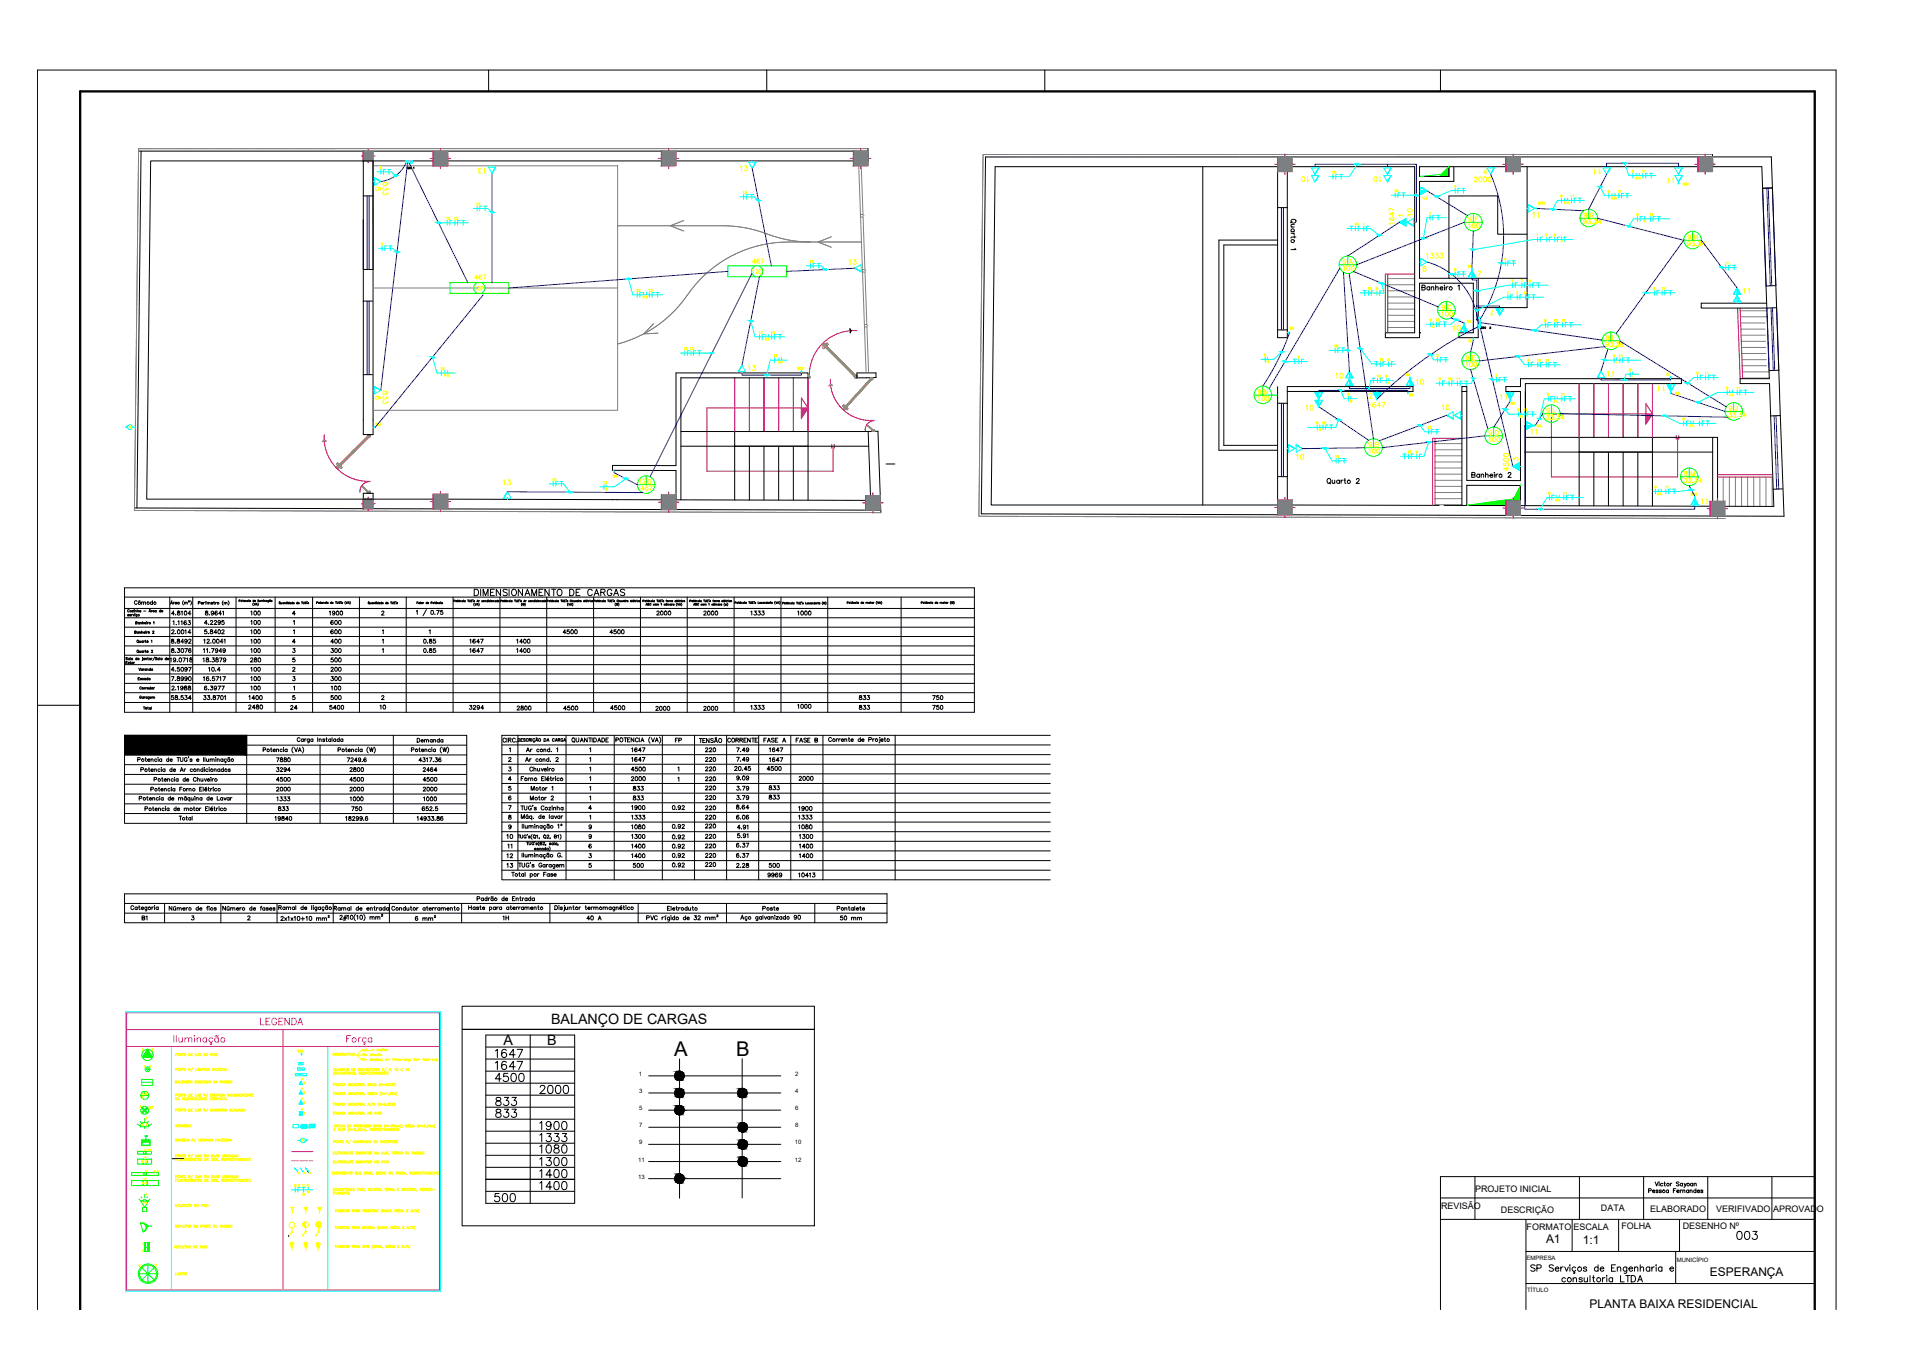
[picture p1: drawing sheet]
<svg xmlns="http://www.w3.org/2000/svg" width="841mm" height="594mm" viewBox="0 0 841 594" stroke-linecap="round" stroke-linejoin="round" font-family="sans-serif">
<defs><g id="words">
<g font-size="9">
<text x="297.2" y="465.3">A</text>
<text x="324.5" y="465.3">B</text>
</g>
<g font-size="7.5">
<text x="217" y="467.4">1647</text>
<text x="217" y="472.7">1647</text>
<text x="217" y="478">4500</text>
<text x="236.7" y="483.3">2000</text>
<text x="217.3" y="488.6">833</text>
</g>
<g font-size="7.1">
<text x="217.3" y="493.5">833</text>
<text x="236.7" y="499.2">1900</text>
<text x="236.7" y="504.5">1333</text>
<text x="236.7" y="509.4">1080</text>
<text x="236.7" y="515.1">1300</text>
<text x="236.7" y="520.3">1400</text>
<text x="236.7" y="525.6">1400</text>
<text x="216.6" y="530.9">500</text>
<text x="764.5" y="547.5">003</text>
</g>
<text font-size="6.6" fill="#f0f" x="113.6" y="453">LEGENDA</text>
<g font-size="6.3">
<text x="242.9" y="451.2">BALANÇO DE CARGAS</text>
<text x="222" y="460.6">A</text>
<text x="241.2" y="460.6">B</text>
</g>
<text font-size="6.2" x="207.8" y="263.9">DIMENSIONAMENTO DE CARGAS</text>
<g font-size="5.7" fill="#ff0">
<text x="648.4" y="81.5">2000</text>
<text x="623" y="170.7">10</text>
</g>
<g font-size="5.3" fill="#ff0">
<text x="209.5" y="77.6">13</text>
<text x="324.9" y="76.6">13</text>
<text x="701.7" y="78">11</text>
<text x="572.6" y="81.1">10</text>
<text x="604.3" y="81.1">10</text>
<text x="733.8" y="81.8">11</text>
<text x="171.8" y="87.1" transform="rotate(-90 171.8 87.1)">833</text>
<text x="615.2" y="100.2" transform="rotate(-90 615.2 100.2)">1647</text>
<text x="623.4" y="96.3" transform="rotate(-90 623.4 96.3)">10</text>
<text x="674.5" y="97">11</text>
<text x="742.6" y="109.7">93.34</text>
<text x="330.6" y="117.5">467</text>
<text x="372.9" y="117.8">13</text>
<text x="627.6" y="115">1333</text>
<text x="767.3" y="130.5">11</text>
<text x="328.8" y="164.4">13</text>
<text x="587.7" y="167.9">10</text>
<text x="707.3" y="167.2">11</text>
<text x="729.9" y="173.6">11</text>
<text x="171.8" y="179.2" transform="rotate(-90 171.8 179.2)">833</text>
<text x="660" y="177.1">11</text>
<text x="574.3" y="182">10</text>
<text x="601.8" y="180.6">1647</text>
<text x="634.3" y="181.7">10</text>
<text x="760.6" y="185.2">33.34</text>
<text x="570.1" y="203.6">10</text>
<text x="602.2" y="201.1">100</text>
<text x="665.7" y="208.5" transform="rotate(-90 665.7 208.5)">4500</text>
<text x="220.5" y="214.8">13</text>
<text x="748.6" y="223.3">11</text>
</g>
<g font-size="5.3" fill="#0ff">
<text x="639.2" y="146.8">10</text>
<text x="673.5" y="192.6">11</text>
</g>
<g font-size="5.3">
<text x="647.3" y="211.7">Banheiro 2</text>
<text x="306.9" y="328.4">TENSÃO</text>
<text x="309.7" y="341.1">220</text>
<text x="181.7" y="406.8">6 mm²</text>
<text x="681.5" y="547.8">A1</text>
<text x="697.7" y="548.2">1:1</text>
<text x="753.7" y="562.2">ESPERANÇA</text>
<text x="700.7" y="576.4">PLANTA BAIXA RESIDENCIAL</text>
</g>
<g font-size="4.9" fill="#ff0">
<text x="646.3" y="101.6">100</text>
<text x="696.7" y="99.8">93.34</text>
<text x="208.1" y="124.2">467</text>
<text x="330.6" y="121.7">12</text>
<text x="590.9" y="120.3">100</text>
<text x="208.1" y="129.1">12</text>
<text x="706.6" y="153.8">93.38</text>
<text x="644.9" y="162.6">100</text>
<text x="553.5" y="177.8">100</text>
<text x="655.1" y="195.8">100</text>
<text x="280.5" y="214.1">12</text>
<text x="741.2" y="213.8">33.34</text>
<text x="744" y="211">M</text>
<text x="281.2" y="217.3">467</text>
</g>
<g font-size="4.9" fill="#0ff">
<text x="634.3" y="140.4">100</text>
<text x="680.2" y="185.9">33.34</text>
</g>
<g font-size="4.9">
<text x="57.9" y="267.8">Cômodo</text>
<text x="74.4" y="272.3">4.8104</text>
<text x="109.4" y="272.3">100</text>
<text x="143.9" y="272.3">1900</text>
<text x="288.2" y="272.3">2000</text>
<text x="309" y="272.3">2000</text>
<text x="329.8" y="272.3">1333</text>
<text x="350.3" y="272.3">1000</text>
<text x="74.4" y="280.5">2.0014</text>
<text x="88.9" y="276.6">4.2295</text>
<text x="88.9" y="280.5">5.8402</text>
<text x="109.4" y="276.6">100</text>
<text x="109.4" y="280.5">100</text>
<text x="144.6" y="276.6">600</text>
<text x="144.6" y="280.5">600</text>
<text x="246.9" y="280.5">4500</text>
<text x="267.8" y="280.5">4500</text>
<text x="74.4" y="284.7">8.8492</text>
<text x="109.4" y="284.7">100</text>
<text x="144.6" y="284.7">400</text>
<text x="185.6" y="284.7">0.85</text>
<text x="206" y="284.7">1647</text>
<text x="226.5" y="284.7">1400</text>
<text x="74.4" y="288.9">8.3076</text>
<text x="88.2" y="292.8">18.3879</text>
<text x="109" y="292.8">280</text>
<text x="109.4" y="288.9">100</text>
<text x="144.6" y="288.9">300</text>
<text x="144.6" y="292.8">500</text>
<text x="185.6" y="288.9">0.85</text>
<text x="206" y="288.9">1647</text>
<text x="226.5" y="288.9">1400</text>
<text x="74.4" y="297">4.5097</text>
<text x="90.7" y="297">10.4</text>
<text x="109.4" y="297">100</text>
<text x="144.6" y="297">200</text>
<text x="74.4" y="301.3">7.8990</text>
<text x="109.4" y="301.3">100</text>
<text x="144.6" y="301.3">300</text>
<text x="74.1" y="309.4">58.534</text>
<text x="108.7" y="309.4">1400</text>
<text x="144.6" y="309.4">500</text>
<text x="377.5" y="309.4">833</text>
<text x="409.9" y="309.4">750</text>
<text x="108.3" y="313.6">2480</text>
<text x="126.6" y="314">24</text>
<text x="143.9" y="314">5400</text>
<text x="166.2" y="313.6">10</text>
<text x="205.7" y="314">3294</text>
<text x="267.8" y="314">4500</text>
<text x="287.9" y="314.3">2000</text>
<text x="309" y="314.3">2000</text>
<text x="329.8" y="314">1333</text>
<text x="350.3" y="313.3">1000</text>
<text x="377.5" y="314">833</text>
<text x="409.9" y="314">750</text>
<text x="182.7" y="328.4">Demanda</text>
<text x="296.3" y="328.4">FP</text>
<text x="319.6" y="328.4">CORRENTE</text>
<text x="335.5" y="328.4">FASE A</text>
<text x="349.6" y="328.4">FASE B</text>
<text x="277.3" y="332.7">1647</text>
<text x="309.7" y="332.7">220</text>
<text x="323.5" y="332.7">7.49</text>
<text x="338" y="332.7">1647</text>
<text x="120.6" y="336.9">7880</text>
<text x="120.6" y="341.1">3294</text>
<text x="151.7" y="336.9">7249.6</text>
<text x="153.1" y="341.1">2800</text>
<text x="185.2" y="341.1">2464</text>
<text x="276.9" y="341.1">4500</text>
<text x="277.3" y="336.9">1647</text>
<text x="309.7" y="336.9">220</text>
<text x="322.4" y="340.8">20.45</text>
<text x="323.5" y="336.9">7.49</text>
<text x="336.9" y="340.8">4500</text>
<text x="338" y="336.9">1647</text>
<text x="276.9" y="345.4">2000</text>
<text x="309.7" y="345.4">220</text>
<text x="323.5" y="345">9.09</text>
<text x="351" y="345">2000</text>
<text x="120.6" y="350">2000</text>
<text x="153.1" y="350">2000</text>
<text x="185.2" y="350">2000</text>
<text x="232.5" y="353.8">Motor 2</text>
<text x="278" y="349.6">833</text>
<text x="278" y="353.8">833</text>
<text x="309.7" y="349.2">220</text>
<text x="309.7" y="353.5">220</text>
<text x="323.5" y="349.6">3.79</text>
<text x="323.5" y="353.5">3.79</text>
<text x="337.6" y="349.2">833</text>
<text x="337.6" y="353.5">833</text>
<text x="120.6" y="354.2">1333</text>
<text x="121.4" y="358.4">833</text>
<text x="153.1" y="354.2">1000</text>
<text x="153.8" y="358.4">750</text>
<text x="184.9" y="358.4">652.5</text>
<text x="185.6" y="354.2">1000</text>
<text x="277.3" y="358.1">1900</text>
<text x="295.3" y="358.1">0.92</text>
<text x="309.7" y="358.1">220</text>
<text x="323.5" y="357.7">8.64</text>
<text x="350.7" y="358.4">1900</text>
<text x="277.3" y="362.3">1333</text>
<text x="309.7" y="362.3">220</text>
<text x="323.5" y="362.3">6.06</text>
<text x="350.7" y="362.3">1333</text>
<text x="222.2" y="370.8">10</text>
<text x="277.3" y="366.5">1080</text>
<text x="277.3" y="370.8">1300</text>
<text x="295.3" y="370.8">0.92</text>
<text x="295.3" y="366.2">0.92</text>
<text x="309.7" y="366.2">220</text>
<text x="309.7" y="370.8">220</text>
<text x="350.7" y="366.5">1080</text>
<text x="351" y="370.8">1300</text>
<text x="222.6" y="375">11</text>
<text x="277.3" y="375">1400</text>
<text x="295.3" y="375">0.92</text>
<text x="309.7" y="375">220</text>
<text x="323.5" y="374.6">6.37</text>
<text x="351" y="375">1400</text>
<text x="222.2" y="379.2">12</text>
<text x="222.2" y="383.5">13</text>
<text x="277.3" y="379.2">1400</text>
<text x="278" y="383.5">500</text>
<text x="295.3" y="379.2">0.92</text>
<text x="295.3" y="383.5">0.92</text>
<text x="309.7" y="379.2">220</text>
<text x="309.7" y="383.1">220</text>
<text x="323.5" y="379.2">6.37</text>
<text x="323.5" y="383.5">2.28</text>
<text x="337.6" y="383.5">500</text>
<text x="351" y="379.2">1400</text>
<text x="337.3" y="387.7">9969</text>
<text x="350.7" y="387.7">10413</text>
<text x="61.4" y="406.8">B1</text>
<text x="220.5" y="406.8">1H</text>
<text x="257.5" y="406.8">40 A</text>
<text x="335.1" y="402.5">Poste</text>
<text x="369" y="406.8">50 mm</text>
</g>
<g font-size="4.4" fill="#ff0">
<text x="164.4" y="85">5</text>
<text x="665.7" y="204.3">3</text>
</g>
<text font-size="4.4" fill="#0ff" x="625.5" y="89.3">7</text>
<g font-size="4.4">
<text x="74.4" y="305.2">2.1988</text>
<text x="88.9" y="305.2">6.3977</text>
<text x="109.4" y="305.2">100</text>
<text x="144.6" y="305.2">100</text>
<text x="226.5" y="314">2800</text>
<text x="247.3" y="314">4500</text>
<text x="120.6" y="345.4">4500</text>
<text x="153.1" y="345.4">4500</text>
<text x="185.2" y="345.4">4500</text>
<text x="119.9" y="362.7">19840</text>
<text x="151" y="362.7">18299.6</text>
<text x="182.7" y="362.7">14933.86</text>
</g>
<g font-size="4" fill="#ff0">
<text x="586" y="77.6">10</text>
<text x="722.8" y="77.3">11</text>
<text x="613.5" y="85.7">10</text>
<text x="691.1" y="88.2">11</text>
<text x="712.3" y="86.1">11</text>
<text x="208.8" y="91.7">13</text>
<text x="195.8" y="98.1">12</text>
<text x="199" y="98.1">13</text>
<text x="595.8" y="100.5">10</text>
<text x="729.2" y="96.3" transform="rotate(-90 729.2 96.3)">11</text>
<text x="683.7" y="142.9">10</text>
<text x="687.2" y="142.9">11</text>
<text x="587" y="154.2">10</text>
<text x="607.1" y="160.2">10</text>
<text x="676.3" y="160.5">10</text>
<text x="605.7" y="167.6">10</text>
<text x="637.1" y="168.6">10</text>
<text x="164.4" y="177.1">6</text>
<text x="628.3" y="190.1">10</text>
<text x="587.4" y="202.8">10</text>
<text x="619.5" y="201.1">10</text>
<text x="242.4" y="213.1">13</text>
<text x="691.1" y="219.1" transform="rotate(-90 691.1 219.1)">11</text>
<text x="134.1" y="524.2">C</text>
</g>
<g font-size="4" fill="#0ff">
<text x="740.5" y="82.9">SGH</text>
<text x="677" y="91.4">SGH</text>
<text x="645.9" y="119.2">SF</text>
<text x="759.2" y="117.8">11</text>
<text x="279.4" y="129.8">12</text>
<text x="284.7" y="129.8">13</text>
<text x="631.8" y="142.9">10</text>
<text x="645.6" y="143.2">SC</text>
<text x="567.3" y="146.4">SN</text>
<text x="646.3" y="152">SE</text>
<text x="340.1" y="158.4">12</text>
<text x="680.2" y="160.5">11</text>
<text x="193" y="164.4">12</text>
<text x="350.3" y="164">SOP</text>
<text x="618.8" y="166.9">SA</text>
<text x="750.4" y="166.2">11</text>
<text x="764.5" y="172.9">11</text>
<text x="619.8" y="175.7">SB</text>
<text x="664.6" y="179.6">SD</text>
<text x="686.9" y="175.7">11</text>
<text x="670.3" y="182.4">11</text>
<text x="164.4" y="188.7">Sab</text>
<text x="581.7" y="188">10</text>
<text x="747.5" y="186.3">11</text>
<text x="264.6" y="214.5">13</text>
<text x="269.2" y="211.7">SQ</text>
<text x="744" y="219.4">SLM</text>
<text x="129.8" y="465">Sab</text>
</g>
<g font-size="4">
<text x="650.2" y="525.4">PROJETO INICIAL</text>
<text x="635.2" y="533">REVISÃO</text>
<text x="705.7" y="533.7">DATA</text>
<text x="661.6" y="534.7">DESCRIÇÃO</text>
<text x="727.4" y="534">ELABORADO</text>
<text x="756.5" y="534.3">VERIFIVADO</text>
<text x="781.6" y="534.1">APROVADO</text>
<text x="672.9" y="541.9">FORMATO</text>
<text x="693.5" y="541.9">ESCALA</text>
<text x="714.7" y="541.5">FOLHA</text>
<text x="741.7" y="541.5">DESENHO Nº</text>
</g>
<g font-size="3.5" fill="#ff0">
<text x="326.3" y="86.4">13</text>
<text x="709.1" y="88.9">G</text>
<text x="615.2" y="96.7">1</text>
<text x="356" y="116.8">13</text>
<text x="601.8" y="128.8">10</text>
<text x="731.3" y="128.8">11</text>
<text x="333.4" y="148.2">12</text>
<text x="300.6" y="155.2">12</text>
<text x="712.6" y="158.4">11</text>
<text x="610.7" y="170.4">A</text>
<text x="641" y="168.6">11</text>
<text x="55.7" y="189.8">R</text>
<text x="685.8" y="221.9">L</text>
<text x="61.4" y="485.1">P</text>
<text x="65.6" y="489.7">R</text>
<text x="132.6" y="492.1">N</text>
<text x="64.9" y="508.4">R</text>
<text x="61.7" y="549.6">C</text>
</g>
<g font-size="3.5" fill="#0ff">
<text x="710.5" y="88.9">H</text>
<text x="338.7" y="148.2">13</text>
<text x="556" y="158">9</text>
<text x="709.8" y="158.4">9</text>
<text x="733.4" y="166.5">SI</text>
<text x="592.7" y="175.3">9</text>
<text x="684.7" y="221.9">M</text>
<text x="728.1" y="216.3">9</text>
<text x="732.7" y="216.3">11</text>
</g>
<g font-size="3.5" fill="#0f0">
<text x="64.6" y="471.7">S</text>
<text x="64.6" y="489.7">N</text>
<text x="63.9" y="508.4">N</text>
</g>
<g font-size="2.6">
<text x="281.5" y="474.1">1</text>
<text x="350.5" y="474.1">2</text>
<text x="281.7" y="481.7">3</text>
<text x="350.5" y="481.7">4</text>
<text x="281.7" y="489.2">5</text>
<text x="350.5" y="489.3">6</text>
<text x="281.7" y="496.8">7</text>
<text x="350.5" y="496.8">8</text>
<text x="281.7" y="504.3">9</text>
<text x="350.3" y="504.3">10</text>
<text x="281.3" y="511.9">11</text>
<text x="350.3" y="511.9">12</text>
<text x="281.3" y="519.4">13</text>
<text x="672.8" y="555.3">EMPRESA</text>
<text x="739.1" y="556.1">MUNICÍPIO</text>
<text x="673.2" y="569.2">TÍTULO</text>
</g>
</g></defs>
<!-- layer: 0 -->
<g fill="none" stroke="#000" stroke-width=".44">
<path d="M215.4 30.9v9.4M338 30.9v9.4M460.5 30.9v9.4M634.9 30.9v9.4M61.1 66.6h321.5M62.2 66.6l-1.8 157.3M160.1 66.7v4.3M164.5 71v61.8M179.8 74.2l.1 .2M180.2 73.7l.4 .1-.1 .6h-.3zM181.4 73.8l-.5 .1 .1 .5 .4-.2M182.3 73.8l.1 .6"/>
<path d="M378.4 70.9h.1M378.4 70.9h-312l-1.7 149.1h126.2M382.6 65.5v5.4M434.4 69.2l346.4-.1 5.6 158.4-353.9-1zM563.1 69.2v22.3h4.3v-18M638.7 73.5v4.3h-13v-4.3h150.9l3.3 93.4h-12.9M640.8 73.5v6.4h-15.1v42.8h47.4M673.1 73.3v62.3h-21.5M750.7 73.5h.1M754.8 68.1l.2 5.4M160.1 96.9v35.9M160.1 86.3h4.4"/>
<path d="M781.2 82.8l-4.3 .2M160.1 118.8h4.4M563.1 105.8h-25.8v92.6h25.8M563.1 108h-23.7v88.3h23.7M673.1 103.2h-12.9v-16.9l-21.5 .1v36.3M160.1 132.7h4.4M651.6 122.7v26.1h-8.7M778.7 133.6h-28.8v2.2l33.2-.2M782.8 125.9l-4.4 .1M563.1 145.4h4.3v3.4h-4.3zM625.7 146.7h.1M642.9 146.7h6.5v-21.9h-23.7v24h-15.1v-2.1h13v-73.2h-185l-1.7 149.1h126.2"/>
<path d="M653.2 144.6l.2 .2M653.7 144.1l.4 .1-.2 .6h-.2zM654.9 144.2l-.5 .1 .1 .5 .4-.2M656.7 144.2h.4l-.4 .6h.5M377.7 164.4h8.4l.1 1.9-9.3 .2M563.1 170.4v7.3h4.4M567.4 172.5h55.4M622.8 170.4h-55.4v7.3M644.4 172.5h2.1M663.8 170.4v2.1M670.2 172.5v39.3l-23.7-.1v-41.3h-2.1v52.4M741.2 169.1h-68.8v53.7"/>
<path d="M741.2 166.9h-71v3.5M767 169.1h13l1.9 54.1-145.4-.5M784.1 163.2l-4.3 .1M160.1 185.1v-20h4.4v20M160.1 191.5h4.4M330.3 196.7v23.7M336.7 196.7v23.7M343.2 196.7v23.7M349.7 196.7v23.7M702.5 199.2v23.7M709 199.2v23.7M715.5 199.2v23.7"/>
<path d="M721.9 199.2v23.7M784.6 183.1l-4.3 .2M195.2 220l188.6 .5-1.1-30.3 4.3-.2 1.3 35.9M567.4 210.1v12.5l67 .1M567.5 210.1h-4.4v16.7M785.8 215.4l-4.3 .2M59.3 223.9l328.9 .9M164.5 220.1v-2.7h-4.4v7M270 220.2v.1M272.1 220.2v.1M298 220.3v-12.9l-28-.1v-2.2l28 .1v-40.8h58.2v2.1h-56.1v53.8M323.8 220.4v-23.7h32.4v23.7"/>
<path d="M646.5 222.8v-8.9l23.7 .1v8.8M696.1 222.9v-23.7h32.3v23.7M129.3 273.8l.4-.4v1.8M130.2 270.5h-1.3l.8-1.2v1.8M162.6 266l.2 .2M163.1 265.6l.1 .5 .4-.1M163.6 265.6v.5M164.3 265.7l-.4 .1 .2 .3 .2-.1M164.3 265.6v.5M164.6 265.7l.4-.1v.5M164.6 265.6v.5M165.4 265.6h.2"/>
<path d="M165.5 265.3l.2 .8M165.9 265.3h.1M166 265.6v.5M166.7 265.7l-.5 .1 .2 .3 .3-.1M166.7 265.3v.8M167.5 265.7l-.5 .1 .2 .3 .3-.1M167.5 265.6v.5M168.2 265.7l-.5 .1 .2 .3 .3-.1M168.2 265.3v.8M168.3 269.7l.3-.4 .6 .3-1 1.5h1.1M168.5 265.8h.4l-.1-.2-.3 .4h.4M168.6 277.9l.3-.3v1.7"/>
<path d="M170.4 265.7l-.5 .1 .2 .3 .3-.1M170.4 265.3v.8M170.7 265.8h.4l-.1-.2-.3 .4h.4M172.1 265.3h.6M172.4 265.3v.8M172.8 265.3l.3 .8 .3-.8M173.7 265.7h.3M174.2 265.3h-.5v.8h.5M174.5 265.1l-.1 .3M175.2 265.7l-.4-.1 .4 .5-.4-.1M183.5 269.3l.4-.3v1.8M183.8 265.7h.3"/>
<path d="M184.3 265.2h-.5v.9M184.9 265.7h-.4l.1 .4 .3-.1M184.9 265.5v.6M185.2 265.5h.3M185.3 265.2l.2 .9M186.5 265.5v.6M186.8 265.5l-.3 .2M187.9 268.7l-1.4 2.7M188.2 265.7h-.4l.1 .4 .3-.1M188.2 265.2v.9M188.5 265.7h.5l-.2-.2-.3 .3 .5 .2M189.2 277.9l.4-.3v1.7"/>
<path d="M190 265.7h.4l.1-.4-.5-.1v.9M191.5 265.5h.3M191.7 265.2l.1 .9M191.7 270.6l.1 .1M192.1 265.7h.5l-.2-.2-.3 .5h.5M192.2 265.4h.3M192.4 269h1.2l-.8 1.8M192.8 265.7l.4-.1v.5M192.8 265.5v.6M194 265.7h-.5l.2 .4 .3-.1M194.3 265.3h.1M194.3 265.5v.6"/>
<path d="M195 265.7h-.5l.3 .4 .2-.1M195 265.5v.6M195.1 269h-.8l-.1 .8a.61 .61 0 0 1 .9 0 .61 .61 0 0 1-.1 .9 .61 .61 0 0 1-.9-.3M200 264.9l.6-.3-.6-.2v.8M201.6 264.7h.2M201.7 264.4l.2 .8M202.1 264.9h.5l-.2-.2-.3 .3 .5 .1M202.2 264.6h.3M202.8 264.9l.4-.2 .1 .5M202.8 264.7v.5M204 264.8l-.4 .1 .4 .2M204.3 264.5h.1"/>
<path d="M204.3 264.7v.5M205 264.8l-.4 .1 .4 .2M205 264.7v.5M209.1 265.8l-.3 .5 .3 .8M209.4 266l.3 .8 .3-.8M210.1 266.8l.4-.8 .3 .8M210.3 266.5h.3M211 265.8l.3 .5-.3 .8M230.1 265.8l-.3 .5 .3 .8M230.4 266l.1 .8 .2-.8 .3 .8 .1-.8M231.3 265.8l.2 .4-.2 .9M250.3 265.8l-.2 .5 .2 .8"/>
<path d="M250.6 266l.3 .8 .4-.8M251.4 266.8l.3-.8 .3 .8M251.5 266.5h.5M252.3 265.8l.2 .4-.2 .9M271.4 265.8l-.3 .5 .3 .8M271.6 266l.3 .8 .1-.8 .2 .8 .2-.8M272.6 265.8l.3 .5-.3 .8M278.6 264.4v.8M278.9 264.9h.5l-.2-.2-.3 .3 .5 .1M279.3 264.4l-.3 .2M279.6 264.7h.3M279.7 264.4l.2 .8"/>
<path d="M280.2 264.7v.5M280.5 264.7l-.3 .2M280.7 264.5h.1M280.7 264.7v.5M281.5 264.8l-.5 .1 .5 .2M283.4 264.9l.5-.3-.5-.2v.8M284.7 266.8l.3-.8 .3 .8M284.8 266.5h.4M284.9 264.7h.3M285.1 264.4l.2 .8M285.5 264.9h.5l-.2-.2-.3 .3 .5 .1M285.5 266.3h.5v-.3h-.5v.8h.5l-.1-.5"/>
<path d="M285.6 264.6h.3M286.2 264.9l.3-.2 .1 .5M286.2 264.7v.5M287 266.2l-.4-.2-.2 .2 .1 .6 .5-.2M287.4 264.8l-.4 .1 .1 .3 .3-.1M287.7 264.5h.1M287.7 264.7v.5M288.4 266.3l-.5 .2 .5 .2M288.4 264.8l-.4 .1 .4 .2M288.4 264.7v.5M289.4 266.4l.4-.2v.6M289.4 266.2v.6"/>
<path d="M289.5 264.4h.5M289.8 264.4v.8M289.8 266.4l.4-.2 .1 .6M290.2 264.4l.2 .8 .3-.8M291 264.8h.4M291.3 266.1l.2-.1v.8M291.5 264.4h-.5v.8h.5M291.9 264.3l-.1 .2M292.6 264.8h-.5l.5 .4-.5-.1M293.2 266.3l-.5 .2 .1 .3 .4-.1M293.5 266.1h.3M293.6 264.7h.2"/>
<path d="M293.9 264.4l-.2 .8M293.9 266.3l-.5 .2 .5 .2M293.9 266.2v.6M294.2 266.4l.3-.2 .1 .6M294.2 266.2v.6M294.6 266.4l.4-.2v.6M294.8 264.7v.5M295.1 264.7l-.3 .2M295.3 264.9l.4-.2v.5M295.3 264.7v.5M295.8 266.3l-.5 .2 .1 .3 .4-.1M295.8 266.2v.6"/>
<path d="M296.1 266.2v.6M296.4 266.2l-.3 .3M297.1 266.3l-.5 .2 .1 .3 .4-.1M297.1 266.2v.6M297.5 264.9h.5l-.2-.2-.3 .3 .5 .1M298.2 264.4v.8M298.4 265.8l-.3 .5 .3 .8M298.6 264.9h.4l-.1-.2-.3 .3 .4 .1M298.6 266l.3 .8 .4-.8M298.9 264.4l-.3 .2M299.3 264.7h.2M299.4 264.4l.2 .8"/>
<path d="M299.4 266.8l.3-.8 .3 .8M299.5 266.5h.4M299.8 264.7v.5M300.1 264.7l-.3 .2M300.3 265.8l.3 .5-.3 .8M300.3 264.5h.1M300.4 264.7v.5M301.1 264.8l-.5 .1 .5 .2M304 264.9l.6-.3-.6-.2v.8M305.6 264.7h.3M305.7 264.4l.2 .8M305.7 266.8l.3-.8 .4 .8"/>
<path d="M305.8 266.5h.4M306.1 264.9h.5l-.1-.2-.4 .3 .5 .1M306.2 264.6h.3M306.6 266.3h.4v-.3h-.4v.8h.4l-.1-.5M306.9 264.9l.3-.2 .1 .5M306.9 264.7v.5M308 266.2l-.4-.2-.2 .2 .2 .6 .4-.2M308.1 264.8l-.5 .1 .5 .2M308.3 264.5h.1M308.3 264.7v.5M309.1 264.8l-.5 .1 .2 .3 .3-.1M309.1 264.7v.5"/>
<path d="M309.4 266.3l-.4 .2 .4 .2M310.1 264.4h.6M310.4 264.4v.8M310.4 266.4l.4-.2 .1 .6M310.4 266.2v.6M310.8 264.4l.3 .8 .3-.2v-.6M310.9 266.4l.4-.2v.6M311.7 264.8h.3M312.2 264.4h-.5v.8h.5M312.4 266.1l.2-.1v.8M312.5 264.3l-.1 .2M313.2 264.8l-.4-.1 .4 .4h-.4"/>
<path d="M314.2 266.3l-.5 .2 .1 .3 .4-.1M314.2 264.7h.3M314.5 264.4l-.2 .8M314.5 266.1h.3M314.9 266.3l-.5 .2 .5 .2M314.9 266.2v.6M315.2 266.4l.4-.2v.6M315.2 266.2v.6M315.4 264.7v.5M315.6 266.4l.4-.2v.6M315.8 264.7l-.4 .2M315.9 264.9l.4-.2 .1 .5"/>
<path d="M315.9 264.7v.5M316.9 266.3l-.5 .2 .1 .3 .4-.1M316.9 266.2v.6M317.1 266.2v.6M317.4 266.2l-.3 .3M318.1 266.3l-.5 .2 .1 .3 .4-.1M318.1 266.2v.6M318.2 264.9h.5l-.2-.2-.3 .3 .5 .1M318.9 264.4v.8M319.2 264.9h.5l-.2-.2-.3 .4h.5M319.4 265.8l-.3 .5 .3 .8M319.6 264.4l-.3 .2"/>
<path d="M319.7 266.2l.1 .6 .2-.6 .2 .6 .1-.6M319.9 264.7h.3M320 264.4l.2 .8M320.4 264.7v.5M320.5 265.8l.3 .5-.3 .8M320.8 264.7l-.4 .2M321 264.5h.1M321 264.7v.5M321.8 264.8l-.5 .1 .2 .3 .3-.1M323.9 265.6h.5v-.3l-.5-.1v.8M325.5 265.4h.3M325.6 265.2l.2 .8"/>
<path d="M326 265.7h.5l-.1-.3-.4 .4 .5 .1M326.1 265.3h.3M326.8 265.6l.3-.1 .1 .5M326.8 265.4v.6M328 265.6h-.5v.3h.5M328.2 265.2h.1M328.2 265.4v.6M329 265.6l-.5 .1 .5 .2M329 265.4v.6M330 265.2h.6M330.3 265.2v.8M330.7 265.2l.2 .8 .3-.1 .1-.7"/>
<path d="M331.6 265.6h.3M332.1 265.2h-.5v.8h.5M332.4 265.1l-.1 .2M333.1 265.6l-.4-.1 .4 .4h-.4M334.1 265.2v.8h.5M335.3 265.6l-.5 .1 .5 .2M335.3 265.4v.6M335.5 265.4l.3 .6 .2-.6M336.6 265.6l-.4 .1 .4 .2M336.6 265.4v.6M336.9 265.6l.4-.1v.5M336.9 265.4v.6"/>
<path d="M338.1 265.6l-.5 .1 .5 .2M338.1 265.2v.8M338.4 265.7h.5l-.2-.3-.3 .5h.5M339.1 265.4v.6M339.4 265.4l-.3 .3M339.6 265.2h.1M339.7 265.4v.6M340.4 265.6l-.5 .1 .5 .2M340.4 265.4v.6M341.7 265l-.3 .6 .3 .7M342 265.2l.3 .8 .3-.8M342.8 266l.3-.8 .3 .8"/>
<path d="M342.9 265.7h.4M343.6 265l.3 .6-.3 .7M344.9 265.8h.5v-.3l-.5-.1v.8M346.5 265.7h.3M346.6 265.4l.2 .8M347 265.9h.5l-.1-.2-.4 .3 .5 .1M347.1 265.5h.3M347.8 265.8l.3-.1 .1 .5M347.8 265.7v.5M349 265.8h-.5v.3h.5M349.2 265.4h.1M349.2 265.7v.5"/>
<path d="M350 265.8l-.5 .1 .5 .2M350 265.7v.5M351 265.4h.6M351.3 265.4v.8M351.7 265.4l.2 .8 .3-.1 .1-.7M352.6 265.8h.3M353.1 265.4h-.5v.8h.5M353.4 265.3l-.1 .2M354.1 265.8l-.4-.1 .4 .4h-.4M355.1 265.4v.8h.5M356.3 265.8l-.5 .1 .5 .2M356.3 265.7v.5"/>
<path d="M356.5 265.7l.3 .5 .2-.5M357.6 265.8l-.4 .1 .4 .2M357.6 265.7v.5M357.9 265.8l.4-.1v.5M357.9 265.7v.5M359.1 265.8l-.5 .1 .5 .2M359.1 265.4v.8M359.4 265.9h.5l-.2-.2-.3 .4h.5M360.1 265.7v.5M360.4 265.7l-.3 .2M360.6 265.4h.1M360.7 265.7v.5"/>
<path d="M361.4 265.8l-.5 .1 .5 .2M361.4 265.7v.5M362.7 265.2l-.3 .6 .3 .7M363 265.4l.2 .8 .2-.8 .1 .8 .3-.8M363.9 265.2l.3 .6-.3 .7M373.4 265.6h.5v-.3l-.5-.1v.8M375 265.4h.2M375.1 265.2l.2 .8M375.5 265.7h.5l-.2-.3-.2 .5h.4M375.6 265.3h.3M376.2 265.6l.4-.1 .1 .5M376.2 265.4v.6"/>
<path d="M377.4 265.6l-.4 .1 .4 .2M377.7 265.2h.1M377.7 265.4v.6M378.4 265.6l-.4 .1 .4 .2M378.4 265.4v.6M380 265.6h-.5v.3h.5M380 265.2v.8M381.7 265.6l.4-.1 .1 .5M381.7 265.4v.6M382.2 265.6l.4-.1v.5M383.7 265.4h.2M383.8 265.2l.1 .8"/>
<path d="M385 265.4v.6M385.3 265.4l-.3 .3M386.5 265l-.3 .6 .3 .7M386.7 265.2l.4 .8 .3-.8M387.5 266l.3-.8 .4 .8M387.7 265.7h.4M388.4 265l.3 .6-.3 .7M406 265.6h.6v-.3l-.6-.1v.8M407.7 265.4h.2M407.7 265.2l.3 .8M408.2 265.7h.5l-.2-.3-.3 .5h.5M408.2 265.3h.4"/>
<path d="M408.9 265.6l.4-.1v.5M408.9 265.4v.6M410.1 265.6l-.5 .1 .5 .2M410.4 265.2h.1M410.4 265.4v.6M411.1 265.6l-.4 .1 .4 .2M411.1 265.4v.6M412.7 265.6l-.6 .1 .6 .2M412.7 265.2v.8M414.4 265.6l.4-.1 .1 .5M414.4 265.4v.6M414.9 265.6l.3-.1 .1 .5"/>
<path d="M416.3 265.4h.3M416.5 265.2l.1 .8M417.6 265.4v.6M417.9 265.4l-.3 .3M419.2 265l-.3 .6 .3 .7M419.4 265.2l.2 .8 .2-.8 .2 .8 .2-.8M420.4 265l.3 .6-.3 .7M129 294.5l.4-.4 .6 .3-1.1 1.4h1.2M129.1 285.8h.9l-.5 .7a.59 .59 0 0 1 .5 .9 .59 .59 0 0 1-1.1-.2M129.1 298.2h.9l-.5 .7a.59 .59 0 0 1 .5 .9 .59 .59 0 0 1-1.1-.2M129.9 290h-.8l-.1 .7a.63 .63 0 0 1 1 0 .63 .63 0 0 1-.2 .9 .63 .63 0 0 1-.9-.2M130.2 282.9h-1.3l.8-1.2v1.8"/>
<path d="M168.6 282l.3-.3v1.8M168.6 286.1l.3-.3v1.8M16.5 310.8h18.8M62.3 307a.39 .39 0 0 0-.5-.3 .39 .39 0 0 0-.3 .4 .45 .45 0 0 0 .2 .6 .45 .45 0 0 0 .6 0l-.3-.3M63.2 311.5h.7M63.2 307.2a.35 .35 0 0 0-.5 0 .35 .35 0 0 0 0 .5 .35 .35 0 0 0 .5 0M63.2 307.1v.7M63.5 311.5v1.1M63.6 307.1v.7M64 307.1l-.4 .3M64.8 307.2a.35 .35 0 0 0-.5 0 .35 .35 0 0 0 0 .5 .35 .35 0 0 0 .5 0M64.8 307.1v.7"/>
<path d="M65.1 311.9h.3M65.2 311.5l.2 1.1M65.8 307.1l-.1 1h-.4M65.8 307.2a.34 .34 0 0 0-.5 0 .34 .34 0 0 0 0 .5 .34 .34 0 0 0 .5 0M66.2 307.4h.5v-.3a.34 .34 0 0 0-.5 .1 .34 .34 0 0 0 .1 .5 .34 .34 0 0 0 .4 0M66.4 312.1a.34 .34 0 0 0-.5-.1 .34 .34 0 0 0-.1 .4 .34 .34 0 0 0 .4 .2l.2-.2M66.4 311.9v.7M66.7 311.5v1.1M67 307.3l.5-.2 .1 .7M67 307.1v.7M67.6 307.3l.5-.2 .1 .7M89.8 306.5h.9l-.5 .7a.59 .59 0 0 1 .5 1 .59 .59 0 0 1-1.1-.2"/>
<path d="M91.5 306.5h.9l-.5 .7a.59 .59 0 0 1 .5 1 .59 .59 0 0 1-1.1-.2M93.1 308.2h.1M94.1 306.6v.5l1 .6a.59 .59 0 0 1-.6 .7 .59 .59 0 0 1-.6-.7l1.1-.7-.1-.4zM95.6 306.5h1.2l-.9 1.8M98.9 306.9l.4-.4v1.8M129.4 302.7l.4-.3v1.7M129.9 306.5h-.8l-.1 .8a.63 .63 0 0 1 1 0 .63 .63 0 0 1-.2 .9 .63 .63 0 0 1-.9-.2M168.3 307l.3-.5 .6 .4-1 1.4h1.1M54.9 324.1h150.8v38.8h-150.8zM54.9 332.7h150.8M54.9 337h150.8M60.7 334.8l1-.1 .1-.7-1.1-.1v1.7"/>
<path d="M62.1 339.2l1-.1 .1-.6-1.1-.2v1.7M64 334.4h.5M64.2 333.9v1.4l.4 .3M65.1 334.9h1a.58 .58 0 0 0-.9-.2 .58 .58 0 0 0 0 .9 .58 .58 0 0 0 .9-.3M65.4 338.9h.6M65.6 338.3v1.4l.5 .3M66.5 339.4h1a.54 .54 0 0 0-.9-.4 .54 .54 0 0 0 .2 1l.7-.2M66.6 334.8l.8-.3 .1 1.1M66.6 334.4v1.2M68 339.2l.8-.3 .1 1.1M68 338.9v1.1M69.1 334.7a.54 .54 0 0 0-.8-.1 .54 .54 0 0 0 0 .8 .54 .54 0 0 0 .8-.1"/>
<path d="M69.6 333.9h.1M69.7 334.4v1.2M70.6 339.1a.55 .55 0 0 0-.8-.1 .55 .55 0 0 0 0 .8 .55 .55 0 0 0 .8 0M71.1 338.4h.1M71.1 338.9v1.1M71.3 334.7a.56 .56 0 0 0-.9-.1 .56 .56 0 0 0 0 .8 .56 .56 0 0 0 .9-.1M71.3 334.4v1.2M72.7 339.1a.57 .57 0 0 0-.8-.1 .57 .57 0 0 0 0 .9 .57 .57 0 0 0 .8-.1M72.7 338.9v1.1M74.4 334.7a.54 .54 0 0 0-.8-.1 .54 .54 0 0 0 0 .8 .54 .54 0 0 0 .8-.1M74.4 333.9v1.7M75 334.9h.9a.55 .55 0 0 0-.6-.4 .55 .55 0 0 0-.4 .6 .55 .55 0 0 0 .5 .5l.5-.3"/>
<path d="M75.8 339.1a.55 .55 0 0 0-.8-.1 .55 .55 0 0 0 0 .8 .55 .55 0 0 0 .8 0M75.8 338.3v1.7M76.4 339.4h1a.54 .54 0 0 0-.9-.4 .54 .54 0 0 0 .2 1l.7-.2M78 333.9h1.1M78.6 333.9v1.7M79.5 333.9v1.2l.5 .5 .5-.3 .1-1.4M79.7 339.4h.8M81.2 338.9v1.1M81.9 338.9l-.7 .5M82.5 334.3a.69 .69 0 0 0-1-.4 .69 .69 0 0 0-.2 1 .62 .62 0 0 0 .6 .7 .62 .62 0 0 0 .6-.7h-.4M83.2 333.6l-.2 .4M84.7 334.7l-.4-.3-.6 .3 .9 .4v.4l-.9-.2"/>
<path d="M84.9 339.1a.57 .57 0 0 0-.9-.1 .57 .57 0 0 0 0 .9 .57 .57 0 0 0 .9-.1M86.7 334.9h1a.58 .58 0 0 0-.9-.2 .58 .58 0 0 0 0 .9 .58 .58 0 0 0 .9-.3M86.9 339.2l.8-.3 .1 1.1M86.9 338.9v1.1M89.4 339.1a.55 .55 0 0 0-.8-.1 .55 .55 0 0 0 0 .8 .55 .55 0 0 0 .8 0M89.4 338.3v1.7M89.7 333.9v1.7M90 338.4h.1M90.1 338.9v1.1M90.4 333.9v1.7M91 334.4l.1 1.1 .8-.2M91.7 339.1a.57 .57 0 0 0-.9-.1 .57 .57 0 0 0 0 .9 .57 .57 0 0 0 .9-.1"/>
<path d="M91.9 334.4v1.2M92.1 338.4h.1M92.2 338.9v1.1M92.6 334.8l.8-.3 .1 1.1M92.6 334.4v1.2M93.5 334.8l.8-.3 .1 1.1M94.4 339.2l.8-.3 .1 1.1M94.4 338.9v1.1M95.1 333.9h.1M95.2 334.4v1.2M95.7 334.8l.8-.3 .1 1.1M95.7 334.4v1.2"/>
<path d="M96.9 339.1a.57 .57 0 0 0-.8-.1 .57 .57 0 0 0 0 .9 .57 .57 0 0 0 .8-.1M96.9 338.9v1.1M98.3 334.7a.56 .56 0 0 0-.9-.1 .56 .56 0 0 0 0 .8 .56 .56 0 0 0 .9-.1M98.3 334.4v1.2M98.5 339.1a.55 .55 0 0 0-.9-.1 .55 .55 0 0 0 0 .8 .55 .55 0 0 0 .9 0M98.5 338.3v1.7M99.3 335.6l.3 .5h-.4M99.8 334.7a.54 .54 0 0 0-.8-.1 .54 .54 0 0 0 0 .8 .54 .54 0 0 0 .8-.1M101.3 334.7a.54 .54 0 0 0-.8-.1 .54 .54 0 0 0 0 .8 .54 .54 0 0 0 .8-.1M101.3 333.9l-.9 .2M101.3 334.4v1.2M101.5 339.1h-.9l.8 .4v.5l-.8-.2"/>
<path d="M108.7 328.4h97M108.7 324.1v38.8M116 330.5l1-.1v-.7l-1-.2v1.8M119.2 330.1h.6M119.5 329.5v1.4l.4 .4M120.4 330.6h1a.55 .55 0 0 0-.8-.3 .55 .55 0 0 0-.2 .8 .55 .55 0 0 0 .8 .1l.2-.2M121.9 330.5l.8-.3 .1 1.1M121.9 330.1v1.2M124.4 330.4a.54 .54 0 0 0-.8-.1 .54 .54 0 0 0 0 .8 .54 .54 0 0 0 .8-.1M124.9 329.6h.1M125 330.1v1.2M126.6 330.4a.56 .56 0 0 0-.9-.1 .56 .56 0 0 0 0 .8 .56 .56 0 0 0 .9-.1"/>
<path d="M126.6 330.1v1.2M129.3 329.2a1.73 1.73 0 0 0 0 2.7M129.8 329.5l.7 1.8 .6-1.8M131.5 331.3l.6-1.8 .7 1.8M131.7 330.7h.8M132.2 325.5a.64 .64 0 0 0-.7-.4 .64 .64 0 0 0-.5 .6v.5a.64 .64 0 0 0 .5 .6 .64 .64 0 0 0 .7-.4M133.3 329.2a1.82 1.82 0 0 1 0 2.7M133.7 325.9a.55 .55 0 0 0-.8-.1 .55 .55 0 0 0 0 .8 .55 .55 0 0 0 .8 0M133.7 325.6v1.2M134.3 325.6v1.2M134.9 325.6l-.6 .6M136.3 325.6v1.6l-.7 .1"/>
<path d="M136.3 325.9a.55 .55 0 0 0-.8-.1 .55 .55 0 0 0 0 .8 .55 .55 0 0 0 .8 0M137.9 325.9a.55 .55 0 0 0-.8-.1 .55 .55 0 0 0 0 .8 .55 .55 0 0 0 .8 0M137.9 325.6v1.2M140 325.1v1.7M140.7 326l.8-.3 .1 1.1M140.7 325.6v1.2M141.1 328.4v34.5M143.2 325.9l-.8-.2v.4l.8 .5h-.9M143.7 325.6h.5M143.9 325.1l.1 1.6 .3 .1M145.8 325.9a.55 .55 0 0 0-.8-.1 .55 .55 0 0 0 0 .8 .55 .55 0 0 0 .8 0M145.8 325.6v1.2"/>
<path d="M146.4 325.1v1.7M148 325.9a.55 .55 0 0 0-.8-.1 .55 .55 0 0 0 0 .8 .55 .55 0 0 0 .8 0M148 325.6v1.2M149 330.5l1-.1 .1-.7-1.1-.2v1.8M149.5 325.9a.55 .55 0 0 0-.8-.1 .55 .55 0 0 0 0 .8 .55 .55 0 0 0 .8 0M149.5 325.1v1.7M151.1 325.9a.55 .55 0 0 0-.8-.1 .55 .55 0 0 0 0 .8 .55 .55 0 0 0 .8 0M151.1 325.6v1.2M152.3 330.1h.6M152.6 329.5v1.4l.4 .4M153.4 330.6h1a.55 .55 0 0 0-.8-.3 .55 .55 0 0 0-.2 .8 .55 .55 0 0 0 .9 .1l.1-.2M154.9 330.5l.8-.3 .1 1.1"/>
<path d="M154.9 330.1v1.2M157.5 330.4a.54 .54 0 0 0-.8-.1 .54 .54 0 0 0 0 .8 .54 .54 0 0 0 .8-.1M158 329.6h.1M158.1 330.1v1.2M159.6 330.4a.56 .56 0 0 0-.8-.1 .56 .56 0 0 0 0 .8 .56 .56 0 0 0 .8-.1M159.6 330.1v1.2M162.3 329.2a1.73 1.73 0 0 0 0 2.7M162.9 329.5l.4 1.8 .4-1.8 .4 1.8 .4-1.8M164.9 329.2a1.82 1.82 0 0 1 0 2.7M173.4 324.1v38.8M181.3 330.5l1-.1 .1-.7-1.1-.2v1.8M184.9 329.5v1.4l.4 .4"/>
<path d="M185.8 330.6h1a.51 .51 0 0 0-.6-.5 .51 .51 0 0 0-.4 .7l.4 .5 .6-.3M185.9 335.1h-1.3l.9-1.1v1.7M186.5 334h.9l-.5 .7a.57 .57 0 0 1 .4 .9 .57 .57 0 0 1-1-.2M187.3 330.5l.8-.3 .1 1.1M187.3 330.1v1.2M187.9 334.3l.5-.3v1.7M189.3 334h1.1l-.8 1.7M189.8 330.4a.56 .56 0 0 0-.8-.1 .56 .56 0 0 0 0 .8 .56 .56 0 0 0 .8-.1M190.4 330.1v1.2M191 335.5l.1 .1M191.9 334h.9l-.5 .7a.57 .57 0 0 1 .4 .9 .57 .57 0 0 1-1-.2M191.9 330.4a.54 .54 0 0 0-.8-.1 .54 .54 0 0 0 0 .8 .54 .54 0 0 0 .8-.1"/>
<path d="M191.9 330.1v1.2M194.3 334.2v-.1a.79 .79 0 0 0-.9 .7 .79 .79 0 0 0 .8 .8 .53 .53 0 0 0 0-.9 .53 .53 0 0 0-.8 .4M194.6 329.2a1.73 1.73 0 0 0 0 2.7M195.2 329.5l.4 1.8 .4-1.8 .5 1.8 .3-1.8M197.2 329.2a1.73 1.73 0 0 1 0 2.7M221.2 328.3h241.7M221.2 332.6h241.7M221.2 336.8h241.7M223 325.7a.65 .65 0 0 0-.8-.4 .65 .65 0 0 0-.5 .7v.4a.65 .65 0 0 0 .5 .7 .65 .65 0 0 0 .8-.4M223.4 325.3v1.8M224.1 326.2l1-.1 .1-.6-1.1-.2v1.8M224.2 334.2l.4-.4 .6 .4-1.1 1.4h1.2"/>
<path d="M224.3 338h.9l-.5 .7a.59 .59 0 0 1 .5 1 .59 .59 0 0 1-1.1-.2M224.5 329.9l.4-.3v1.7M224.7 326.2l.6 .9M227.1 325.7a.65 .65 0 0 0-.7-.4 .65 .65 0 0 0-.5 .7v.4a.65 .65 0 0 0 .5 .7 .65 .65 0 0 0 .7-.4M227.7 326.9h.1M228.3 324.1v59.4M228.4 325.5l.7 .3v.8l-.3 .1h-.4zM229.6 326.1h.5M230.4 325.5h-.8v1.2h.8M231.5 325.7l-.7-.1v.4l.7 .6h-.8M231.6 335.6l.7-1.8 .7 1.8M231.9 335h.8"/>
<path d="M232 331.3l.7-1.7 .7 1.7M232.3 330.7h.8M232.8 325.8a.44 .44 0 0 0-.5-.3 .44 .44 0 0 0-.4 .5v.3a.43 .43 0 0 0 .4 .4 .43 .43 0 0 0 .5-.3M233.2 326.1l.7-.1v-.4l-.7-.1v1.2M233.5 334.4v1.2M233.6 326.1l.4 .6M233.9 330.1v1.2M234.2 334.4l-.7 .5M234.4 325.5v1.2M234.6 330.1l-.7 .5M234.8 338.5a.65 .65 0 0 0-.7-.5 .65 .65 0 0 0-.6 .7v.4a.65 .65 0 0 0 .6 .7 .65 .65 0 0 0 .7-.4M235.3 326.7l.2 .4h-.3"/>
<path d="M235.3 339l.9-.3v1.1M235.3 338v1.8M235.7 325.8a.46 .46 0 0 0-.5-.3 .46 .46 0 0 0-.3 .5 .53 .53 0 0 0 .1 .6 .53 .53 0 0 0 .7 0v-.2M236.1 326.7l.5-1.2 .5 1.2M236.3 326.3h.6M236.8 325.3l-.5 .1M236.9 338.6l.1 1.1 .9-.2M237.2 334.7a.57 .57 0 0 0-.8-.1 .57 .57 0 0 0 0 .8 .57 .57 0 0 0 .8-.1M237.6 330.4a.57 .57 0 0 0-.8-.1 .57 .57 0 0 0 0 .8 .57 .57 0 0 0 .8 0M237.9 338.6v1.2M238.5 338.6l.5 1.2 .6-1.2M239.3 334.7l.8-.2 .1 1.1"/>
<path d="M239.3 334.4v1.2M239.7 330.5l.8-.3 .1 1.1M239.7 330.1v1.2M239.8 325.5h.4a.68 .68 0 0 1 .5 .6 .68 .68 0 0 1-.5 .6h-.4zM239.8 339.1h1.1a.57 .57 0 0 0-.7-.4 .57 .57 0 0 0-.5 .6 .57 .57 0 0 0 .6 .5l.6-.2M241 326.7l.5-1.2 .5 1.2M241.2 326.3h.6M241.4 338.1h.1M241.5 338.6v1.2M241.9 334.7a.57 .57 0 0 0-.8-.1 .57 .57 0 0 0 0 .8 .57 .57 0 0 0 .8-.1M241.9 333.8v1.8M242 338.6v1.2"/>
<path d="M242.3 330.4a.57 .57 0 0 0-.8-.1 .57 .57 0 0 0 0 .8 .57 .57 0 0 0 .8 0M242.3 329.6v1.7M242.6 335.4l.1 .1M242.7 338.6l-.7 .5M243 331.1l.1 .1M244.3 325.8a.44 .44 0 0 0-.5-.3 .44 .44 0 0 0-.3 .5v.3a.43 .43 0 0 0 .3 .4 .43 .43 0 0 0 .5-.3M244.7 326.7l.5-1.2 .4 1.2M244.9 326.3h.6M245.1 334.2l.3-.4 .7 .4-1.1 1.4h1.2M245.3 329.9l.5-.3v1.7M246 326.1l.8-.1v-.4l-.8-.1v1.2M246.4 326.1l.4 .6"/>
<path d="M248.1 325.8a.46 .46 0 0 0-.5-.3 .46 .46 0 0 0-.3 .5v.3a.45 .45 0 0 0 .4 .5 .45 .45 0 0 0 .4-.5h-.3M248.5 326.7l.4-1.2 .5 1.2M248.7 326.3h.5M249.5 324.1v63.6M252.8 326.7l.6 .5M253.9 325.2v1.3l.6 .5 .5-.3 .1-1.5M255.8 327l.6-1.8 .7 1.8M256.1 326.4h.8M258.8 325.2v1.8l-1.2-1.8v1.8M259.5 325.2h1.2M259.9 329.9l.4-.3v1.7M259.9 334.2l.4-.4v1.8"/>
<path d="M259.9 338.4l.4-.4v1.8M260.1 325.2v1.8M261 325.2v1.8M261.7 325.2h.6a.95 .95 0 0 1 .6 .9 .95 .95 0 0 1-.6 .9h-.6zM263.5 327l.6-1.8 .7 1.8M263.7 326.4h.9M265.3 325.2h.6a.95 .95 0 0 1 .6 .9 .95 .95 0 0 1-.6 .9h-.6zM267.1 326.1h.6M268.2 325.2h-1.1v1.8h1.1M270.7 324.1v63.6M271.5 326.1l1-.1 .1-.7-1.1-.1v1.8M275.1 325.2h1.2"/>
<path d="M275.7 325.2v1.8M276.6 326h.7M277.7 325.2h-1.1v1.8h1.1M279.4 325.2v1.8l-1.2-1.8v1.8M281.3 325.6a.65 .65 0 0 0-.7-.4 .65 .65 0 0 0-.5 .7v.4a.65 .65 0 0 0 .5 .7 .65 .65 0 0 0 .7-.5M281.8 325.2v1.8M282.5 327l.7-1.8 .6 1.8M282.7 326.4h.9M286.5 324.8a1.83 1.83 0 0 0 0 2.7M287.1 325.2l.7 1.8 .7-1.8M288.8 327l.7-1.8 .6 1.8M289.1 326.4h.8"/>
<path d="M290.6 324.8a1.83 1.83 0 0 1 0 2.7M292 324.1v63.6M298.8 338.4l.4-.4v1.8M306.1 324.1v63.6M320.3 324.1v63.6M334.4 324.1v63.6M348.6 324.1v63.6M362.7 324.1v63.6M366.5 325.4a.65 .65 0 0 0-.7-.4 .65 .65 0 0 0-.6 .7v.4a.65 .65 0 0 0 .6 .7 .65 .65 0 0 0 .7-.4M368.6 325.6v1.2M369.3 325.6l-.7 .5M369.7 325.6v1.2"/>
<path d="M370.4 325.6l-.7 .5M370.8 326.1h1a.57 .57 0 0 0-.6-.4 .57 .57 0 0 0-.5 .5 .57 .57 0 0 0 .5 .6l.6-.3M372.3 325.9l.9-.2v1.1M372.3 325.6v1.2M373.9 325.6h.6M374.2 325v1.4l.4 .4M375.1 326.1h1a.57 .57 0 0 0-.6-.4 .57 .57 0 0 0-.5 .5 .57 .57 0 0 0 .5 .6l.6-.3M379.3 325.9a.57 .57 0 0 0-.9-.1 .57 .57 0 0 0 0 .8 .57 .57 0 0 0 .9-.1M379.3 325v1.8M379.8 326.1h1.1a.57 .57 0 0 0-.7-.4 .57 .57 0 0 0-.5 .5 .57 .57 0 0 0 .6 .6l.6-.3M382.9 325.9h1l.1-.7-1.1-.2v1.8M384.7 325.6v1.2"/>
<path d="M385.4 325.6l-.7 .5M387.8 325.1h.1M387.8 325.6v1.4l-.4 .4M388.3 326.1h1a.57 .57 0 0 0-.6-.4 .57 .57 0 0 0-.5 .5 .57 .57 0 0 0 .5 .6l.6-.3M389.7 325.6h.6M390 325v1.4l.4 .4M394.6 324.1v63.6M462.9 324.1h-241.7v63.6h241.7M54.9 341.3h150.8M54.9 345.6h150.8M54.9 349.9h150.8M54.9 354.3h150.8"/>
<path d="M54.9 358.5h150.8M61.4 351.8h.9l.1-.7-1-.1v1.7M63.9 356.4l1.1-.1v-.6l-1.1-.2v1.8M64.7 351.5h.5M64.9 351v1.3l.4 .4M65.8 352h1a.51 .51 0 0 0-.6-.5 .51 .51 0 0 0-.4 .7l.4 .5 .6-.3M66.5 347.8l1-.1v-.6l-1-.2v1.7M67.2 356.1h.6M67.3 351.8l.8-.2 .1 1.1M67.3 351.5v1.2M67.5 355.5v1.7l.3 .1M67.9 343.5l1-.1 .2-.5-1.2-.3v1.7"/>
<path d="M68.4 356.6h.9a.55 .55 0 0 0-.6-.4 .55 .55 0 0 0-.4 .6 .55 .55 0 0 0 .5 .5l.5-.3M69.8 347.5h.5M69.8 351.8a.56 .56 0 0 0-.8-.1 .56 .56 0 0 0 0 .8 .56 .56 0 0 0 .8-.1M69.8 356.4l.8-.2 .1 1.1M69.8 356.1v1.2M70 346.9v1.4l.4 .3M70.3 351h.1M70.4 351.5v1.2M70.9 348h1a.54 .54 0 0 0-.7-.4 .54 .54 0 0 0-.3 .8 .54 .54 0 0 0 .8 .1l.2-.1M71.2 343.2h.6M71.5 342.6v1.7h.4M72 351.8a.54 .54 0 0 0-.8-.1 .54 .54 0 0 0 0 .8 .54 .54 0 0 0 .8-.1"/>
<path d="M72 351.5v1.2M72.4 343.7h.9a.51 .51 0 0 0-.5-.6 .51 .51 0 0 0-.4 .7l.2 .5 .7-.2M72.4 356.3a.55 .55 0 0 0-.8 0 .55 .55 0 0 0 0 .8 .55 .55 0 0 0 .8-.1M72.4 347.8l.8-.2 .1 1M72.4 347.5v1.1M72.9 355.6h.1M72.9 356.1v1.2M73.9 343.5l.8-.2v1M73.9 343.2v1.1M74.5 356.3a.55 .55 0 0 0-.8 0 .55 .55 0 0 0 0 .8 .55 .55 0 0 0 .8-.1M74.5 356.1v1.2M75 347.7a.54 .54 0 0 0-.8 0 .54 .54 0 0 0 0 .8 .54 .54 0 0 0 .8-.1"/>
<path d="M75.1 351.8a.54 .54 0 0 0-.8-.1 .54 .54 0 0 0 0 .8 .54 .54 0 0 0 .8-.1M75.1 351v1.7M75.5 347h.1M75.6 347.5v1.1M75.6 352h1.1a.58 .58 0 0 0-.9-.3 .58 .58 0 0 0 0 1 .58 .58 0 0 0 .9-.3M76.4 343.4a.55 .55 0 0 0-.8 0 .55 .55 0 0 0 0 .8 .55 .55 0 0 0 .8-.1M76.9 342.7h.1M76.9 343.2v1.1M77.1 347.7a.54 .54 0 0 0-.8 0 .54 .54 0 0 0 0 .8 .54 .54 0 0 0 .8-.1M77.1 347.5v1.1M77.6 356.3a.55 .55 0 0 0-.8 0 .55 .55 0 0 0 0 .8 .55 .55 0 0 0 .8-.1M77.6 355.5v1.8"/>
<path d="M78.2 356.6h1a.57 .57 0 0 0-.8-.4 .57 .57 0 0 0-.2 .9 .57 .57 0 0 0 .8 .1l.2-.2M78.5 343.4a.55 .55 0 0 0-.8 0 .55 .55 0 0 0 0 .8 .55 .55 0 0 0 .8-.1M78.5 343.2v1.1M78.7 351.8l.8-.2 .1 1.1M78.7 351.5v1.2M78.9 359.7h1.2M79.2 347.7h.7M79.4 340l.7-1.7 .7 1.7M79.5 359.7v1.7M79.6 351.8l.8-.2 .1 1.1M80.3 346.9h-1.1v1.7M81.2 356.4l.9-.2 .1 1.1"/>
<path d="M81.2 356.1v1.2M81.6 343.4a.55 .55 0 0 0-.8 0 .55 .55 0 0 0 0 .8 .55 .55 0 0 0 .8-.1M81.6 342.6v1.7M82 351l-.7 .3M82.2 351.8a.56 .56 0 0 0-.9-.1 .56 .56 0 0 0 0 .8 .56 .56 0 0 0 .9-.1M82.2 356.4l.8-.2v1.1M82.2 351.5v1.2M82.2 343.7h1a.57 .57 0 0 0-.8-.4 .57 .57 0 0 0-.2 .9 .57 .57 0 0 0 .8 .1l.2-.2M82.2 359.7l.1 1.6 .3 .1M82.3 347.5v1.1M82.9 347.5l-.6 .5M83.3 347.8l.8-.2 .1 1"/>
<path d="M83.3 347.5v1.1M83.7 351.8a.54 .54 0 0 0-.8-.1 .54 .54 0 0 0 0 .8 .54 .54 0 0 0 .8-.1M83.7 351.5v1.7M84.3 351.5l.1 1.1 .8-.3M84.7 359.7v1.7M85.2 351.5v1.2M85.2 356.1h.6M85.5 355.5v1.4l.4 .4M85.8 351h.1M85.9 351.5v1.2M86.5 343a.64 .64 0 0 0-.7-.4 .64 .64 0 0 0-.6 .7v.4a.64 .64 0 0 0 .6 .6 .64 .64 0 0 0 .7-.4M86.5 351.8l.8-.2 .1 1.1"/>
<path d="M86.5 351.5v1.2M87 343.5l.8-.2 .1 1M87 342.6v1.7M88 356.1v1.2M88 347.7h.7M88.5 343.2l.1 1.1 .8-.3M88.6 356.1l-.6 .5M89 351.8a.54 .54 0 0 0-.8-.1 .54 .54 0 0 0 0 .8 .54 .54 0 0 0 .8-.1M89 351.5v1.2M89.1 346.9h-1.1v1.7h1.1M89.4 343.2v1.1M89.6 346.9v1.7"/>
<path d="M90.1 343.2l.5 1.1 .5-1.1M90.2 348h1a.51 .51 0 0 0-.6-.5 .51 .51 0 0 0-.4 .7l.4 .4 .6-.2M90.6 356.3h.7M91 346.9l-.6 .3M91.4 343.7h1a.51 .51 0 0 0-.6-.6 .51 .51 0 0 0-.4 .7l.4 .5 .6-.2M91.7 355.5h-1.1v1.8h1.1M91.7 347.5h.6M91.9 346.9v1.4l.5 .3M92.1 351.8a.54 .54 0 0 0-.8-.1 .54 .54 0 0 0 0 .8 .54 .54 0 0 0 .8-.1M92.1 351v1.7M92.1 355.5v1.8M92.7 352h1a.51 .51 0 0 0-.6-.5 .51 .51 0 0 0-.4 .7l.4 .5 .6-.3"/>
<path d="M92.8 356.6h1a.55 .55 0 0 0-.9-.2 .55 .55 0 0 0 .3 .9l.6-.3M92.9 347.5v1.1M92.9 342.7h.1M93 343.2v1.1M93.5 347.5l-.6 .5M93.5 343.2v1.1M93.6 355.5l-.6 .4M93.9 347h.1M94 347.5v1.1M94.2 343.2l-.7 .5M94.3 356.1h.6M94.5 355.5v1.4l.4 .4"/>
<path d="M95.4 356.1v1.2M95.6 347.7a.56 .56 0 0 0-.9-.1 .56 .56 0 0 0 0 .9 .56 .56 0 0 0 .9-.1M95.7 351v1.7h1.1M96.1 356.1l-.7 .5M96.5 355.6h.1M96.6 356.1v1.2M98.2 351.8a.56 .56 0 0 0-.9-.1 .56 .56 0 0 0 0 .8 .56 .56 0 0 0 .9-.1M98.2 356.3a.57 .57 0 0 0-.9 0 .57 .57 0 0 0 0 .8 .57 .57 0 0 0 .9-.1M98.2 351.5v1.2M98.7 351.5l.5 1.2 .5-1.2M101 351.8a.56 .56 0 0 0-.8-.1 .56 .56 0 0 0 0 .8 .56 .56 0 0 0 .8-.1M101 351.5v1.2"/>
<path d="M101.6 351.5v1.2M102.3 351.5l-.7 .5M221.2 341.1h241.7M221.2 345.3h241.7M221.2 349.6h241.7M221.2 353.8h241.7M221.2 358h241.7M224.1 355h1.2l-.8 1.8M224.3 359.4v.4l1 .6a.59 .59 0 0 1-.6 .7 .59 .59 0 0 1-.6-.7l1.1-.7-.3-.4zM225.2 346.6h-.9l-.1 .7a.63 .63 0 0 1 1 0 .63 .63 0 0 1-.1 .9 .63 .63 0 0 1-1-.2M225.2 351l-.1-.1a.78 .78 0 0 0-1 .8 .78 .78 0 0 0 1.1 .6 .55 .55 0 0 0-.3-.8 .55 .55 0 0 0-.7 .5M225.4 343.5h-1.3l.8-1.2v1.8"/>
<path d="M229.6 355.2h1.2M229.7 343.1h.7M230.2 355.2v1.8M230.8 342.3h-1.1v1.8M231.1 355.2v1.3l.5 .5 .6-.3 .1-1.5M232.6 359l-.7 .3M232.8 359.8a.57 .57 0 0 0-.9-.1 .57 .57 0 0 0 0 .9 .57 .57 0 0 0 .9-.1M232.8 359.6v1.1M232.8 342.9v1.2M233.5 342.9l-.7 .5M233.9 343.2l.9-.2 .1 1.1M233.9 342.9v1.2"/>
<path d="M234.1 348.3v-1.7l.7 1.7 .7-1.7v1.7M234.2 355.6a.65 .65 0 0 0-.7-.4 .65 .65 0 0 0-.6 .7v.4a.64 .64 0 0 0 .7 .7 .64 .64 0 0 0 .6-.7h-.4M234.4 359.8a.57 .57 0 0 0-.9-.1 .57 .57 0 0 0 0 .9 .57 .57 0 0 0 .9-.1M234.4 359.6v1.7M236.4 356l-.8-.1v.3l.8 .5-.3 .3-.6-.3M237.8 347.1h.6M238 346.6v1.4l.4 .3M238.4 359.8a.57 .57 0 0 0-.8-.1 .57 .57 0 0 0 0 .9 .57 .57 0 0 0 .8-.1M238.4 359v1.7M238.7 343.1h.7M239.8 342.3h-1.1v1.8h1.1M239.8 355.6a.65 .65 0 0 0-.7-.4 .65 .65 0 0 0-.6 .7v.4a.65 .65 0 0 0 .6 .7 .65 .65 0 0 0 .7-.5"/>
<path d="M240.3 342.3v1.8M240.5 347.1v1.2M241 343.4h1a.57 .57 0 0 0-.6-.5 .57 .57 0 0 0-.5 .6 .57 .57 0 0 0 .5 .6l.6-.3M241.2 347.1l-.7 .6M241.8 342.3l-.6 .3M241.9 355.8h.9l-.9 1.2h.9M242.1 359v1.7M242.5 342.9h.6M242.8 342.3v1.4l.4 .4M243.2 346.9l.5-.3v1.7M243.4 355.8v1.2M243.7 342.9v1.2"/>
<path d="M243.8 359.8a.57 .57 0 0 0-.8-.1 .57 .57 0 0 0 0 .9 .57 .57 0 0 0 .8-.1M243.8 359.6v1.1M244 356.1l.8-.2 .1 1.1M244 355.8v1.2M244.4 342.9l-.7 .5M244.4 359.6l.5 1.1 .5-1.1M244.8 342.4h.1M244.9 342.9v1.2M245.6 356.1l.9-.2v1.1M245.6 355.2v1.8M246.5 343.1a.57 .57 0 0 0-.8-.1 .57 .57 0 0 0 0 .9 .57 .57 0 0 0 .8-.1M246.8 359.8a.57 .57 0 0 0-.8-.1 .57 .57 0 0 0 0 .9 .57 .57 0 0 0 .8-.1"/>
<path d="M246.8 359.6v1.1M247.4 359.6v1.1M248.1 359.6l-.7 .5M248.2 356a.55 .55 0 0 0-.8 0 .55 .55 0 0 0 0 .8 .55 .55 0 0 0 .8-.1M248.2 355.8v1.2M259.9 342.6l.4-.3v1.8M259.9 346.9l.4-.3v1.7M259.9 351.1l.4-.3v1.8M259.9 359.6l.4-.3v1.7M260.8 356.2h-1.3l.8-1.2v1.8M298.8 342.9l.4-.4v1.8M82 360.3h.5"/>
<path d="M84.1 360.5a.54 .54 0 0 0-.8-.1 .54 .54 0 0 0 0 .8 .54 .54 0 0 0 .8 0M84.1 360.3v1.1M221.2 362.3h241.7M221.2 366.5h241.7M221.2 370.8h241.7M221.2 375h241.7M221.2 379.3h241.7M225.3 364.1a.55 .55 0 0 1-.8 .5 .55 .55 0 0 1-.2-.9 .55 .55 0 0 1 .9 .1l-.2 1.4-.7-.1M228.2 368h1M228.7 368v1.4M229.4 368v1l.5 .4 .5-.4v-1M229.8 360.7v-1.7l.6 1.7 .7-1.7v1.7"/>
<path d="M230.1 376v1.7M230.2 363.2v1.8M230.8 376v1.7M230.9 363.2v1.8M231.5 376.6v1.1l.9-.3M231.5 363.8l.1 1.1 .8-.2M231.9 368.3a.52 .52 0 0 0-.6-.3 .52 .52 0 0 0-.4 .5 .6 .6 0 0 0 .2 .8 .6 .6 0 0 0 .8-.1v-.3h-.3M232.1 371.1h.8M232.4 376.6v1.1M232.4 363.8v1.2M232.5 367.8l-.1 .3M232.5 371.1v1.2"/>
<path d="M233 376.9l.9-.2 .1 1M233 376.6v1.1M233.1 364.2l.9-.3v1.1M233.1 363.8v1.2M233.2 371.1v1.1l.3 .1 .4-.1 .1-1.1M233.7 368.7l-.7-.2 .7 .7h-.8M234 376.9l.8-.2 .1 1M234 364.2l.9-.3 .1 1.1M234.6 367.7a1.47 1.47 0 0 0 0 2.2M235.1 360.6v.1M235.3 371.4a.46 .46 0 0 0-.5-.3 .46 .46 0 0 0-.4 .5 .53 .53 0 0 0 .2 .6 .53 .53 0 0 0 .7 0v-.3h-.3M235.6 374.2h.7a.39 .39 0 0 0-.5-.3 .39 .39 0 0 0-.2 .6 .39 .39 0 0 0 .6 .1l.1-.1"/>
<path d="M235.6 376.1h.1M235.7 369.1l.3 .4M235.7 376.6v1.1M235.7 363.3h.1M235.7 363.8v1.2M235.8 370.9l-.1 .3M236.2 376.9l.9-.2 .1 1M236.2 376.6v1.1M236.3 364.2l.9-.3 .1 1.1M236.3 363.8v1.2M236.5 368.2l.3-.2v1.4M236.8 371.7l-.6-.1 .6 .6h-.6"/>
<path d="M237.3 374h-.7l.6 .6-.6-.1M237.6 370.9a1.37 1.37 0 0 0 0 1.9M237.7 369.3l-.1 .4M238 371.7h.6l.3-.4-.9-.2v1.2l.8-.1-.2-.5M238.4 374a.4 .4 0 0 0-.6-.1 .4 .4 0 0 0 0 .6 .4 .4 0 0 0 .6 0M238.9 376.8a.57 .57 0 0 0-.9-.1 .57 .57 0 0 0 0 .9 .57 .57 0 0 0 .9-.1M238.9 376.6v1.1M239 364.1a.57 .57 0 0 0-.9-.1 .57 .57 0 0 0 0 .8 .57 .57 0 0 0 .9 0M239 363.8v1.2M239 360.1h1a.54 .54 0 0 0-.9-.4 .54 .54 0 0 0 .2 1l.7-.2M239.3 371.4l.3-.3 .5 .2-.8 1h.8M239.4 374a.4 .4 0 0 0-.6-.1 .4 .4 0 0 0 0 .6 .4 .4 0 0 0 .6 0"/>
<path d="M239.4 373.8v.8M239.9 377.7l.3 .5h-.4M240 365l.3 .5h-.5M240.1 369.1l.5 .4M240.4 376.8a.55 .55 0 0 0-.8 0 .55 .55 0 0 0 0 .8 .55 .55 0 0 0 .8-.1M240.5 364.1a.55 .55 0 0 0-.8-.1 .55 .55 0 0 0 0 .8 .55 .55 0 0 0 .8 0M240.5 374a.38 .38 0 0 0-.5-.1 .38 .38 0 0 0 0 .6 .38 .38 0 0 0 .5 0M240.5 373.4v1.2M240.6 372.3l-.2 .2M241.1 368.3l.3-.3 .5 .2-.9 1.2h1M241.7 374a.4 .4 0 0 0-.6-.1 .4 .4 0 0 0 0 .6 .4 .4 0 0 0 .6 0M241.7 373.8v.8"/>
<path d="M242 376.8a.57 .57 0 0 0-.9-.1 .57 .57 0 0 0 0 .9 .57 .57 0 0 0 .9-.1M242 376l-1 .2M242 376.6v1.1M242 364.1a.57 .57 0 0 0-.8-.1 .57 .57 0 0 0 0 .8 .57 .57 0 0 0 .8 0M242 363.2l-.9 .3M242 363.8v1.2M242.1 373.1a1.37 1.37 0 0 1 0 1.9M242.5 369.3l-.1 .4M242.8 371.7l-.6-.1 .6 .6h-.6M243.9 371.7a.4 .4 0 0 0-.6-.1 .4 .4 0 0 0 0 .6 .4 .4 0 0 0 .6 0M243.9 371.5v.8M244.3 371.1v1.2"/>
<path d="M244.3 368.7l.9-.2v-.4l-.9-.1v1.4l.9-.2-.2-.5M245.5 371.7a.4 .4 0 0 0-.6-.1 .4 .4 0 0 0 0 .6 .4 .4 0 0 0 .6 0M245.5 371.5v.8M245.8 368.2l.3-.2v1.4M245.9 363.6l.4-.4v1.8M246 372.3l-.1 .2M246.8 367.7a1.47 1.47 0 0 1 0 2.2M247 376.4a.65 .65 0 0 0-.7-.4 .65 .65 0 0 0-.5 .7v.4a.64 .64 0 0 0 .6 .6 .64 .64 0 0 0 .6-.6h-.4M247.2 363.8h.4M247.6 363.4h-.4l.4 .2M247.6 377.6l.1 .1M247.6 363.2v.5"/>
<path d="M259.7 376.3h.9l-.5 .7a.58 .58 0 0 1 .6 .5 .58 .58 0 0 1-.5 .6 .58 .58 0 0 1-.7-.4M260.6 372.3l-.1-.2a.78 .78 0 0 0-1 .8 .78 .78 0 0 0 1.1 .6 .55 .55 0 0 0-.3-.8 .55 .55 0 0 0-.7 .5M260.7 368.4a.55 .55 0 0 1-.8 .4 .55 .55 0 0 1-.2-.8 .55 .55 0 0 1 .9 0l-.2 1.5-.7-.2M260.7 364.1a.55 .55 0 0 1-.8 .5 .55 .55 0 0 1-.2-.9 .55 .55 0 0 1 .9 .1l-.2 1.4-.7-.1M326 367.4h-.8l-.1 .8a.63 .63 0 0 1 1 0 .63 .63 0 0 1-.2 .9 .63 .63 0 0 1-.9-.2M326.3 364.8h-1.3l.9-1.2v1.8M326.8 365.2l.1 .1M326.8 369l.1 .1M328.7 364.2a.55 .55 0 0 1-.8 .5 .55 .55 0 0 1-.2-.9 .55 .55 0 0 1 .9 .1l-.2 1.4-.8-.2M328.7 368a.55 .55 0 0 1-.8 .5 .55 .55 0 0 1-.2-.9 .55 .55 0 0 1 .9 .1l-.2 1.4-.8-.2M329.3 364l.4-.4v1.8M329.3 367.8l.4-.4v1.8"/>
<path d="M54.9 393.9h336.1v12.8h-336.1zM54.9 398.2h336.1M59 399.6a.65 .65 0 0 0-.8-.5 .65 .65 0 0 0-.5 .7v.4a.65 .65 0 0 0 .5 .7 .65 .65 0 0 0 .8-.5M60.5 400a.56 .56 0 0 0-.9-.1 .56 .56 0 0 0 0 .8 .56 .56 0 0 0 .9-.1M60.5 399.7v1.2M61.1 399.7h.6M61.3 399.1v1.4l.5 .4M64.8 399.7l-.1 1.6-.7 .1M64.8 400a.54 .54 0 0 0-.8-.1 .54 .54 0 0 0 0 .8 .54 .54 0 0 0 .8-.1M67 399.7v1.2M67.6 399.7l-.6 .5M68.1 399.2h.1"/>
<path d="M68.1 399.7v1.2M69.8 400a.56 .56 0 0 0-.9-.1 .56 .56 0 0 0 0 .8 .56 .56 0 0 0 .9-.1M69.8 399.7v1.2M72.5 398.2v8.5M75.8 399.4v1.8l-1.2-1.8v1.8M77.3 399.4l-.8 .4M87.4 399.4v1.8M91.8 399.4l-.5 .4v1.4M92.1 399.5h.1M97.4 398.2v8.5M99.4 399.4v1.8l-1.2-1.8v1.8M100.9 399.4l-.8 .4"/>
<path d="M111 399.4v1.8M115.4 399.4l-.4 .4v1.4M122.1 398.2v8.5M122.8 400l1.1-.1v-.6l-1.1-.2v1.8M123.4 400l.6 .9M125.6 400a.56 .56 0 0 0-.8-.1 .56 .56 0 0 0 0 .8 .56 .56 0 0 0 .8-.1M125.6 399.7v1.2M126.2 399.7v1.2M129.8 400a.56 .56 0 0 0-.9-.1 .56 .56 0 0 0 0 .8 .56 .56 0 0 0 .9-.1M129.8 399.7v1.2M130.4 399.1v1.8M133.6 400a.56 .56 0 0 0-.8-.1 .56 .56 0 0 0 0 .8 .56 .56 0 0 0 .8-.1"/>
<path d="M133.6 399.1v1.8M137.4 399.1v1.8M138 399.2h.1M138.1 399.7v1.2M139.7 399.7l-.1 1.6-.6 .1M139.7 400a.54 .54 0 0 0-.8-.1 .54 .54 0 0 0 0 .8 .54 .54 0 0 0 .8-.1M141.3 400a.56 .56 0 0 0-.8-.1 .56 .56 0 0 0 0 .8 .56 .56 0 0 0 .8-.1M141.3 399.7v1.2M142.9 400a.56 .56 0 0 0-.8-.1 .56 .56 0 0 0 0 .8 .56 .56 0 0 0 .8-.1M144.4 400a.56 .56 0 0 0-.8-.1 .56 .56 0 0 0 0 .8 .56 .56 0 0 0 .8-.1M144.4 399.1l-.9 .3M144.4 399.7v1.2"/>
<path d="M146.9 398.2v8.5M154.7 399.4v1.8M158 399.4v1.8M165 399.4v1.4l.5 .4M169.7 399.4v1.8M171.6 398.2v8.5M174 399.9a.72 .72 0 0 0-1.1-.1 .72 .72 0 0 0 0 1 .72 .72 0 0 0 1.1-.1M178.7 399.4v1.8M181.1 399.4v1.4l.5 .4M188.2 399.4v1.4l.5 .4M200.3 399.4v1.4l.5 .4M203.5 398.2v8.5"/>
<path d="M206.6 400h1.2M206.6 399.1v1.8M207.8 399.1v1.8M209.5 400a.56 .56 0 0 0-.9-.1 .56 .56 0 0 0 0 .8 .56 .56 0 0 0 .9-.1M209.5 399.7v1.2M210.3 396.1l1-.1 .1-.7-1.1-.1v1.7M211 400l-.9-.2v.3l.9 .5-.4 .3-.6-.3M211.5 399.7h.6M211.7 399.1v1.4l.5 .4M213.1 396a.57 .57 0 0 0-.8-.1 .57 .57 0 0 0 0 .9 .57 .57 0 0 0 .8-.1M213.1 395.7v1.2M214.7 396a.55 .55 0 0 0-.8-.1 .55 .55 0 0 0 0 .8 .55 .55 0 0 0 .8 0"/>
<path d="M214.7 395.2v1.7M215.3 395.7v1.2M215.8 400a.56 .56 0 0 1 .8-.1 .56 .56 0 0 1 0 .8 .56 .56 0 0 1-.8-.1M215.8 399.7v1.8M215.9 395.7l-.6 .6M217.4 396a.57 .57 0 0 0-.9-.1 .57 .57 0 0 0 0 .9 .57 .57 0 0 0 .9-.1M217.4 395.2l-1 .2M217.4 395.7v1.2M218.4 400a.56 .56 0 0 0-.8-.1 .56 .56 0 0 0 0 .8 .56 .56 0 0 0 .8-.1M218.4 399.7v1.2M219 399.7v1.2M219.7 399.7l-.7 .5"/>
<path d="M221.1 400a.56 .56 0 0 0-.8-.1 .56 .56 0 0 0 0 .8 .56 .56 0 0 0 .8-.1M221.1 399.7v1.2M221.2 383.5h241.7M222.2 396a.57 .57 0 0 0-.8-.1 .57 .57 0 0 0 0 .9 .57 .57 0 0 0 .8-.1M222.2 395.2v1.7M222.7 396.3h1.1a.57 .57 0 0 0-.7-.5 .57 .57 0 0 0-.5 .6 .57 .57 0 0 0 .6 .5l.6-.2M224.3 400a.56 .56 0 0 0-.9-.1 .56 .56 0 0 0 0 .8 .56 .56 0 0 0 .9-.1M224.3 399.7v1.2M224.9 399.7h.6M225.1 399.1v1.4l.4 .4M225.9 396h.7M226.1 384.4v1.8"/>
<path d="M227 395.2h-1.1v1.7h1.1M227.5 396.1l.8-.3 .1 1.1M227.5 395.7v1.2M227.6 399.7v1.2M228.2 399.7l-.6 .5M228.6 380.4h1.2M228.7 399.7v1.2M228.7 385h.6M228.9 384.4v1.5l.4 .3M229.1 395.7h.6M229.2 380.4v1.8M229.3 399.7l-.6 .5"/>
<path d="M229.3 395.2v1.4l.5 .3M230.1 380.4v1.2l.5 .6 .6-.3 .1-1.5M230.3 395.7v1.2M230.7 400a.54 .54 0 0 0-.8-.1 .54 .54 0 0 0 0 .8 .54 .54 0 0 0 .8-.1M230.7 399.7v1.2M230.9 385.3a.57 .57 0 0 0-.9-.1 .57 .57 0 0 0 0 .8 .57 .57 0 0 0 .9 0M230.9 385v1.2M230.9 395.7l-.6 .6M231.3 399.7v1.2M231.5 384.4v1.8M232.4 396a.57 .57 0 0 0-.9-.1 .57 .57 0 0 0 0 .9 .57 .57 0 0 0 .9-.1M232.4 395.7v1.2"/>
<path d="M233.2 380.8a.65 .65 0 0 0-.7-.4 .65 .65 0 0 0-.6 .7v.4a.64 .64 0 0 0 .7 .7 .64 .64 0 0 0 .6-.7h-.4M233.7 385.3a.57 .57 0 0 1 .8-.1 .57 .57 0 0 1 0 .8 .57 .57 0 0 1-.8 0M233.7 385v1.8M233.9 380.1l-.2 .4M234 396a.57 .57 0 0 0-.9-.1 .57 .57 0 0 0 0 .9 .57 .57 0 0 0 .9-.1M234 395.2v1.7M235.4 381.2l-.8-.1v.3l.8 .5-.3 .3-.6-.3M235.4 399.7v1.2M235.6 396a.57 .57 0 0 0-.9-.1 .57 .57 0 0 0 0 .9 .57 .57 0 0 0 .9-.1M235.6 395.7v1.2M236.9 385v1.2M237 399.7h.6"/>
<path d="M237.3 399.1v1.4l.4 .4M237.6 385l-.7 .5M238.8 380.8a.65 .65 0 0 0-.8-.4 .65 .65 0 0 0-.5 .7v.4a.64 .64 0 0 0 .7 .7 .64 .64 0 0 0 .6-.7h-.4M239.6 385.3h.7M240.3 381.2a.57 .57 0 0 0-.9-.1 .57 .57 0 0 0 0 .9 .57 .57 0 0 0 .9-.1M240.3 381v1.2M240.7 384.4h-1.1v1.8M240.9 381v1.2M241.5 381l-.6 .5M242.1 385.3a.57 .57 0 0 0-.8-.1 .57 .57 0 0 0 0 .8 .57 .57 0 0 0 .8 0M242.1 385v1.2M242.4 398.2v8.5"/>
<path d="M243 381.2a.57 .57 0 0 0-.9-.1 .57 .57 0 0 0 0 .9 .57 .57 0 0 0 .9-.1M243 381v1.2M243.7 385.3l-.4-.3-.6 .3 .9 .4v.4l-.9-.1M244.2 385.5h1a.57 .57 0 0 0-.6-.4 .57 .57 0 0 0-.5 .6 .57 .57 0 0 0 .5 .5l.6-.2M244.5 399.1h.6a.92 .92 0 0 1 .7 .9 .92 .92 0 0 1-.7 .9h-.6zM244.6 381l-.1 1.6-.7 .1M244.6 381.2a.57 .57 0 0 0-.8-.1 .57 .57 0 0 0 0 .9 .57 .57 0 0 0 .8-.1M245.2 381.5h1a.57 .57 0 0 0-.6-.5 .57 .57 0 0 0-.5 .6 .57 .57 0 0 0 .5 .6l.6-.3M246.3 399.2h.1M246.4 399.7v1.2M246.7 381.3l.8-.2 .1 1.1M246.7 381v1.2"/>
<path d="M247.6 381.3l.8-.2 .1 1.1M247.9 400l-.8-.2v.3l.8 .5-.3 .3-.6-.3M248.7 399.2h.1M248.8 399.7v1.4l-.4 .4M249.2 399.7l.1 1.1 .9-.3M250.2 399.7v1.2M250.9 399.7v1.2M252.5 399.7h.6M252.7 399.1v1.4l.4 .4M255.3 399.7v1.2M255.9 399.7l-.6 .5M257.9 399.7h.6"/>
<path d="M258.2 399.1v1.4l.4 .4M260.5 380.5h-.8l-.1 .8a.63 .63 0 0 1 1 0 .63 .63 0 0 1-.2 .9 .63 .63 0 0 1-.9-.3M260.6 399.7v1.2M261.3 399.7l-.7 .5M261.7 399.7v1.2M265.8 399.7v1.2M269.4 400a.56 .56 0 0 0-.8-.1 .56 .56 0 0 0 0 .8 .56 .56 0 0 0 .8-.1M269.4 399.7v1.2M271 399.7l-.1 1.6-.7 .1M271 400a.56 .56 0 0 0-.8-.1 .56 .56 0 0 0 0 .8 .56 .56 0 0 0 .8-.1M271.6 399.7v1.2M274 399.1l-.7 .4"/>
<path d="M274.7 399.7h.6M274.9 399.1v1.4l.5 .4M275.9 399.2h.1M276 399.7v1.2M277.6 400a.56 .56 0 0 0-.9-.1 .56 .56 0 0 0 0 .8 .56 .56 0 0 0 .9-.1M281.3 398.2v8.5M295.3 399.4h-1.1v1.8h1.1M295.8 399.4v1.8M298.2 399.4v1.4l.4 .4M302.9 399.4v1.8M305.3 399.4v1.4l.4 .4M320.2 398.2v8.5"/>
<path d="M359.1 398.2v8.5M374.2 399.4v1.4l.4 .4M376.8 399.4v1.8M379.2 399.4v1.4l.4 .4M54.9 402.4h336.1M62.3 400.2h1a.55 .55 0 0 0-.8-.3 .55 .55 0 0 0-.2 .8 .55 .55 0 0 0 .8 .1l.2-.2M76.4 400l.1 1.1 .9-.3M77.4 400v1.2M78 400.3l.9-.2 .1 1.1M78 400v1.2M79 400.3l.8-.2 .1 1.1M80.6 400.5h1a.55 .55 0 0 0-.9-.4 .55 .55 0 0 0 .1 1l.8-.2"/>
<path d="M82.1 400v1.2M82.7 400l-.6 .5M84.5 403.7h1l-.6 .6a.59 .59 0 0 1 .5 1 .59 .59 0 0 1-1-.2M87.4 400.3a.56 .56 0 0 0-.8-.1 .56 .56 0 0 0 0 .8 .56 .56 0 0 0 .8-.1M88 400.5h1a.58 .58 0 0 0-.9-.3 .58 .58 0 0 0 0 1 .58 .58 0 0 0 .9-.3M91.1 400h.6M92.2 400v1.2M95.3 400.3l-.8-.2 .8 .8-.3 .3-.6-.3M100.1 400v1.1l.9-.3M101 400v1.2M101.7 400.3l.8-.2 .1 1.1M101.7 400v1.2"/>
<path d="M102.6 400.3l.8-.2 .1 1.1M104.2 400.5h1a.58 .58 0 0 0-.9-.3 .58 .58 0 0 0 0 1 .58 .58 0 0 0 .9-.3M105.7 400v1.2M106.4 400l-.7 .5M109.2 404.1l.3-.4 .7 .3-1.1 1.4h1.2M111 400.3a.56 .56 0 0 0-.8-.1 .56 .56 0 0 0 0 .8 .56 .56 0 0 0 .8-.1M111.6 400.5h1a.58 .58 0 0 0-.9-.3 .58 .58 0 0 0 0 1 .58 .58 0 0 0 .9-.3M114.7 400h.6M116.7 400.3a.56 .56 0 0 0-.8-.1 .56 .56 0 0 0 0 .8 .56 .56 0 0 0 .8-.1M116.7 400v1.2M118.3 400.3l-.9-.2 .9 .8-.4 .3-.6-.3M118.8 400.5h1a.58 .58 0 0 0-.9-.3 .58 .58 0 0 0 0 1 .58 .58 0 0 0 .9-.3"/>
<path d="M121.2 400.3l-.3-.3-.6 .3 .8 .4v.4l-.8-.2M123.9 404.3l.3-.4 .7 .3-1.1 1.5h1.2M125.5 404.5l.9 1.2M126.2 400.1l.9-.3 .1 1.1M126.4 404.5l-.9 1.2M126.9 404.2l.4-.3v1.8M127.2 400.1l.8-.3 .1 1.1M128.3 404.5l.9 1.2M129.2 404.5l-.9 1.2M129.7 404.2l.4-.3v1.8M132.7 404.9h1.5M133.5 404.1v1.6"/>
<path d="M134.2 400.2h1a.55 .55 0 0 0-.7-.3 .55 .55 0 0 0-.3 .8 .55 .55 0 0 0 .9 .1l.1-.2M134.9 404.2l.4-.3v1.8M139.5 404.8l.9-.2v1.1M139.5 404.5v1.2M140.4 404.8l.9-.2 .1 1.1M142.1 404.8l.8-.2 .1 1.1M142.1 404.5v1.2M142.4 400.9l.2 .5h-.4M143 404.8l.8-.2 .1 1.1M144.6 403.7l.5-.1-.5 .7h.6M147.2 400.3l1-.1 .1-.6-1.1-.2v1.8M147.8 400.3l.6 .9"/>
<path d="M149.8 403.8l.4-.4 .7 .3-1.1 1.4h1.1M150 400.3a.56 .56 0 0 0-.9-.1 .56 .56 0 0 0 0 .8 .56 .56 0 0 0 .9-.1M150 400v1.2M150.6 400.3l.8-.2 .1 1.1M150.6 400v1.2M151.5 404.8h1.1M151.5 400.3l.8-.2 .1 1.1M151.5 404.3h1.2M152.1 403.4l-.6 2.3M152.6 403.4l-.6 2.3M153.1 403.7l.4-.3v1.7M154.1 400.3a.56 .56 0 0 0-.8-.1 .56 .56 0 0 0 0 .8 .56 .56 0 0 0 .8-.1"/>
<path d="M154.1 400v1.2M156.7 403a1.83 1.83 0 0 0 0 2.7M157.3 403.7l.4-.3v1.7M158 400.3a.56 .56 0 0 0-.9-.1 .56 .56 0 0 0 0 .8 .56 .56 0 0 0 .9-.1M158.6 400.5h1a.58 .58 0 0 0-.9-.3 .58 .58 0 0 0 0 1 .58 .58 0 0 0 .9-.3M160.3 403a1.83 1.83 0 0 1 0 2.7M161.7 400.5h1a.58 .58 0 0 0-.9-.3 .58 .58 0 0 0 0 1 .58 .58 0 0 0 .9-.3M163.1 404.3l.8-.3 .1 1.1M163.1 404v1.1M163.2 400.3l.9-.2v1.1M163.2 400v1.2M164 404.3l.8-.3 .1 1.1"/>
<path d="M164.8 400h.6M165.6 404.3l.8-.3 .1 1.1M165.6 404v1.1M166 400v1.2M166.5 404.3l.9-.3 .1 1.1M166.7 400l-.7 .5M168.1 400.3a.56 .56 0 0 0-.8-.1 .56 .56 0 0 0 0 .8 .56 .56 0 0 0 .8-.1M168.1 400v1.2M168.2 403.1h.5l-.6 .7h.6M169.7 400.3a.56 .56 0 0 0-.8-.1 .56 .56 0 0 0 0 .8 .56 .56 0 0 0 .8-.1M171.3 400.3a.56 .56 0 0 0-.8-.1 .56 .56 0 0 0 0 .8 .56 .56 0 0 0 .8-.1M171.3 400v1.2"/>
<path d="M176.1 400.3l.8-.2 .1 1.1M176.1 400v1.2M178.7 400.3a.56 .56 0 0 0-.8-.1 .56 .56 0 0 0 0 .8 .56 .56 0 0 0 .8-.1M179.3 400l.1 1.1 .8-.3M180.2 400v1.2M180.9 400h.6M183.7 400v1.2M184.3 400l-.6 .5M187.4 400.3a.56 .56 0 0 0-.8-.1 .56 .56 0 0 0 0 .8 .56 .56 0 0 0 .8-.1M187.4 400v1.2M188 400h.6M189.1 400.5h1a.58 .58 0 0 0-.8-.3 .58 .58 0 0 0 0 1 .58 .58 0 0 0 .8-.3"/>
<path d="M190.7 400v1.2M191.3 400l-.6 .5M191.8 400v1.2M192.4 400l-.6 .5M193.9 400.3a.56 .56 0 0 0-.9-.1 .56 .56 0 0 0 0 .8 .56 .56 0 0 0 .9-.1M193.9 400v1.2M194.5 400.3l.8-.2 .1 1.1M194.5 400v1.2M195.4 400.3l.8-.2 .1 1.1M197 400.5h1a.55 .55 0 0 0-.6-.4 .55 .55 0 0 0-.5 .5 .55 .55 0 0 0 .5 .6l.6-.3M198.5 400.3l.8-.2 .1 1.1M198.5 400v1.2"/>
<path d="M200.1 400h.6M212.7 400.2h1a.55 .55 0 0 0-.8-.3 .55 .55 0 0 0-.2 .8 .55 .55 0 0 0 .8 .1l.2-.2M226 400.2h1.1a.55 .55 0 0 0-.8-.3 .55 .55 0 0 0-.2 .8 .55 .55 0 0 0 .8 .1l.2-.2M231.3 400.1l.9-.3 .1 1.1M232.3 400.1l.8-.3 .1 1.1M233.9 400.2h1a.55 .55 0 0 0-.8-.3 .55 .55 0 0 0-.2 .8 .55 .55 0 0 0 .8 .1l.2-.2M235.4 400.1l.8-.3 .1 1.1M250.9 400.1l.8-.3 .1 1.1M259.1 400.2h1a.55 .55 0 0 0-.7-.3 .55 .55 0 0 0-.3 .8 .55 .55 0 0 0 .9 .1l.1-.2M261.7 400.1l.9-.3 .1 1.1M262.7 400.1l.8-.3 .1 1.1M265.8 400.1l.9-.3 .1 1.1"/>
<path d="M266.8 400.1l.8-.3 .1 1.1M271.6 400.1l.8-.3 .1 1.1M273.2 400.2h1a.55 .55 0 0 0-.8-.3 .55 .55 0 0 0-.2 .8 .55 .55 0 0 0 .8 .1l.2-.2M285 404.5l1-.1 .1-.7-1.1-.1v1.8M286.8 403.6l.7 1.8 .6-1.8M289.7 404a.63 .63 0 0 0-.7-.4 .63 .63 0 0 0-.5 .7v.4a.63 .63 0 0 0 .5 .7 .63 .63 0 0 0 .7-.5M291.8 404.2v1.2M292.5 404.2l-.7 .5M293.3 404.2v1.2M293.6 403.6l-.7 .3M294.2 400.3h.7M295.1 404.2l-.1 1.6-.6 .1"/>
<path d="M295.1 404.4a.57 .57 0 0 0-.8-.1 .57 .57 0 0 0 0 .9 .57 .57 0 0 0 .8-.1M295.7 403.7h.1M295.8 404.2v1.2M296.5 400.5h1a.55 .55 0 0 0-.6-.4 .55 .55 0 0 0-.5 .5 .55 .55 0 0 0 .5 .6l.6-.3M297.4 404.4a.55 .55 0 0 0-.8 0 .55 .55 0 0 0 0 .8 .55 .55 0 0 0 .8-.1M297.4 403.6v1.8M298 400h.6M299.2 400v1.2M299.8 400l-.6 .5M302.2 404.4a.57 .57 0 0 0-.8-.1 .57 .57 0 0 0 0 .9 .57 .57 0 0 0 .8-.1M302.2 403.6v1.8M302.8 404.7h1a.57 .57 0 0 0-.6-.5 .57 .57 0 0 0-.5 .6 .57 .57 0 0 0 .5 .6l.6-.3"/>
<path d="M302.9 400.3a.56 .56 0 0 0-.9-.1 .56 .56 0 0 0 0 .8 .56 .56 0 0 0 .9-.1M303.5 400l.1 1.1 .8-.3M304.4 400v1.2M305.1 400h.6M306.1 403.6h.9l-.5 .7a.59 .59 0 0 1 .4 .9 .59 .59 0 0 1-1-.2M307.7 404l.3-.4 .7 .3-1.1 1.5h1.2M310.9 404.5l.8-.2 .1 1.1M310.9 404.2v1.2M311.8 404.5l.9-.2v1.1M313.4 404.5l.8-.2 .1 1.1M313.4 404.2v1.2M314.3 404.5l.9-.2v1.1"/>
<path d="M316 403.4l.5-.1-.6 .7h.6M326.5 405.1l.7-1.7 .7 1.7M326.8 404.6h.8M328.9 405.1l.2 .6h-.4M329.4 404.2a.57 .57 0 0 0-.9-.1 .57 .57 0 0 0 0 .9 .57 .57 0 0 0 .9-.1M334.1 404l-.1 1.6-.7 .1M334.1 404.2a.57 .57 0 0 0-.9-.1 .57 .57 0 0 0 0 .9 .57 .57 0 0 0 .9-.1M335.7 404.2a.57 .57 0 0 0-.8-.1 .57 .57 0 0 0 0 .9 .57 .57 0 0 0 .8-.1M335.7 404v1.1M336.3 403.4v1.7M337 404l.5 1.1 .5-1.1M339.3 404.2a.55 .55 0 0 0-.8-.1 .55 .55 0 0 0 0 .9 .55 .55 0 0 0 .8-.1"/>
<path d="M339.3 404v1.1M339.9 404.3l.8-.3 .1 1.1M339.9 404v1.1M341.6 404v1.1M342.2 404h.9l-.9 1.1h.9M344.6 404.2a.57 .57 0 0 0-.8-.1 .57 .57 0 0 0 0 .9 .57 .57 0 0 0 .8-.1M344.6 404v1.1M346.2 404.2a.57 .57 0 0 0-.8-.1 .57 .57 0 0 0 0 .9 .57 .57 0 0 0 .8-.1M346.2 403.4v1.7M351.1 404a.55 .55 0 0 1-.8 .4 .55 .55 0 0 1-.2-.8 .55 .55 0 0 1 .9 0l-.2 1.5-.7-.2M369 400.3h1l.1-.7-1.1-.2v1.8M372.3 400.3l.9-.2 .1 1.1"/>
<path d="M372.3 400v1.2M374 400h.6M376.2 400.3a.56 .56 0 0 0-.9-.1 .56 .56 0 0 0 0 .8 .56 .56 0 0 0 .9-.1M376.2 400v1.2M377.4 400.5h1a.58 .58 0 0 0-.8-.3 .58 .58 0 0 0 0 1 .58 .58 0 0 0 .8-.3M379 400h.5M380.1 400.5h1a.55 .55 0 0 0-.6-.4 .55 .55 0 0 0-.5 .5 .55 .55 0 0 0 .6 .6l.5-.3M75.8 510.6h5.3M135.6 516.3l.6 .4M650.1 518.5v18.8M696.2 518.6v18.8M724.5 518.6v18.8"/>
<path d="M752.8 518.6v18.8M781 518.6v18.8M799.9 518.6h-165v58.5M634.9 528h165M634.9 537.4h165M672.6 537.4v39.7M693 537.4v14.1M713.5 537.4v14.1M726.7 524.8l1-.1 .1-.7-1.1-.2v1.8M728.4 524.9h1a.57 .57 0 0 0-.6-.4 .57 .57 0 0 0-.5 .6 .57 .57 0 0 0 .5 .5l.6-.2M729.6 520.9l.6 1.8 .7-1.8M730.9 524.7l-.4-.3-.6 .3 .9 .4v.4l-.9-.1"/>
<path d="M731.3 521h.1M731.3 521.5v1.2M732.3 524.7l-.8-.2v.4l.8 .5-.3 .2-.6-.2M732.9 521.7a.57 .57 0 0 0-.8-.1 .57 .57 0 0 0 0 .9 .57 .57 0 0 0 .8-.1M733.5 521.5h.5M733.7 520.9v1.4l.4 .4M735.4 524.7a.57 .57 0 0 0-.8-.1 .57 .57 0 0 0 0 .9 .57 .57 0 0 0 .8-.1M735.4 524.4v1.2M736.2 521.5v1.2M736.9 521.5l-.7 .5M737.6 524.7h.7M738.7 523.8h-1.1v1.8"/>
<path d="M739.1 524.9h1a.57 .57 0 0 0-.6-.4 .57 .57 0 0 0-.5 .6 .57 .57 0 0 0 .5 .5l.6-.2M740.1 521.1l-.4-.2-.8 .2 1.2 1.1-.4 .5-.8-.3M740.3 537.4v14.1M740.6 524.4v1.2M741.3 524.4l-.7 .5M741.6 521.7a.57 .57 0 0 0-.8-.1 .57 .57 0 0 0 0 .9 .57 .57 0 0 0 .8-.1M741.6 521.5v1.2M741.8 524.8l.8-.3 .1 1.1M741.8 524.4v1.2M742.3 521.5l.5 1.2 .5-1.2M742.8 522.7l-.6 .6M744.4 524.7a.57 .57 0 0 0-.9-.1 .57 .57 0 0 0 0 .9 .57 .57 0 0 0 .9-.1"/>
<path d="M744.4 524.4v1.2M744.9 524.8l.9-.3 .1 1.1M744.9 524.4v1.2M746.2 521.7a.57 .57 0 0 0-.9-.1 .57 .57 0 0 0 0 .9 .57 .57 0 0 0 .9-.1M746.2 521.5v1.2M746.7 521.8l.9-.2 .1 1.1M746.7 521.5v1.2M747.6 524.7a.57 .57 0 0 0-.9-.1 .57 .57 0 0 0 0 .9 .57 .57 0 0 0 .9-.1M747.6 523.8v1.8M748.1 524.9h1.1a.57 .57 0 0 0-.7-.4 .57 .57 0 0 0-.5 .6 .57 .57 0 0 0 .6 .5l.6-.2M750.6 524.7l-.8-.2v.4l.8 .5-.3 .2-.6-.2M127.3 544.4v.5"/>
<path d="M672.6 551.5h127.3M676.6 557.8l-.6-.4-1.3 .4 .3 .7 1.5 .7-.1 .9-1 .2-.7-.5M677.4 558.9l1.7-.1 .3-.5-.2-.6-1.8-.3v2.9M684.7 557.8l-.6-.4-1.2 .4 .2 .7 1.5 .7-.1 .9-1 .2-.6-.5M685.5 559.2h1.6a.9 .9 0 0 0-1-.7 .9 .9 0 0 0-.7 .9 .9 .9 0 0 0 .8 .9l.9-.5M687.9 558.3v2M689 558.3l-.6 .2-.5 .7M689.7 558.3l.8 2 .8-2M692 557.4v.3zM692 558.3v2M694.5 558.8a.9 .9 0 0 0-1.3-.2 .9 .9 0 0 0 0 1.4 .9 .9 0 0 0 1.3-.2M699.4 558.8l-.5-.5-1 .5 1.4 .6v.7l-.8 .2-.6-.5"/>
<path d="M704.4 558.8a.9 .9 0 0 0-1.3-.2 .9 .9 0 0 0 0 1.4 .9 .9 0 0 0 1.3-.2M704.4 557.4v2.9M705.3 559.2h1.7a.9 .9 0 0 0-1-.7 .9 .9 0 0 0-.8 .9 .9 .9 0 0 0 .8 .9l1-.5M710.3 558.8h1.1M712.1 557.4h-1.8v2.9h1.8M712.9 558.9l.7-.6 .6 .2 .2 1.8M712.9 558.3v2M717.1 558.3l-.2 2.6-1 .2M717.1 558.8a.9 .9 0 0 0-1.4-.2 .9 .9 0 0 0 0 1.4 .9 .9 0 0 0 1.4-.2M718 559.2h1.7a.9 .9 0 0 0-1.3-.6 .9 .9 0 0 0-.4 1.3 .9 .9 0 0 0 1.4 .2l.3-.3M720.5 558.9l.6-.6 .7 .2 .1 1.8M720.5 558.3v2"/>
<path d="M723 558.9l.7-.6 .7 .2 .1 1.8M723 557.4v2.9M727.2 558.8a.9 .9 0 0 0-1.3-.2 .9 .9 0 0 0 0 1.4 .9 .9 0 0 0 1.3-.2M727.2 558.3v2M728.1 558.3v2M729.2 558.3l-.7 .2-.4 .7M729.9 557.5h.3zM730 558.3v2M732.6 558.8a.9 .9 0 0 0-1.4-.2 .9 .9 0 0 0 0 1.4 .9 .9 0 0 0 1.4-.2M732.6 558.3v2M736.1 559.2h1.6a.9 .9 0 0 0-1-.7 .9 .9 0 0 0-.8 .9 .9 .9 0 0 0 .9 .9l.9-.5M738.6 551.5v14.2"/>
<path d="M16.5 577.1v-546.2h792.8v546.2M672.6 565.7h127.3M690.1 563.5a.9 .9 0 0 0-1.4-.1 .9 .9 0 0 0 0 1.3 .9 .9 0 0 0 1.4-.1M693.4 563.6l.7-.5 .7 .1 .1 1.8M693.4 563.1v1.9M693.7 560.3l.5 .8h-.7M697.5 563.5l-.6-.4-.9 .4 1.3 .6v.7l-.8 .2-.5-.4M698.3 563.1v1.3a.67 .67 0 0 0 1.1 .4l.4-.4M699.8 563.1v1.9M700.9 562.2v2.8M701.9 563.1h.9M702.3 562.2v2.2l.7 .6"/>
<path d="M706.4 563.1v1.9M707.5 563.1l-.7 .1-.4 .7M708.1 562.3h.3zM708.3 563.1v1.9M710.8 563.5a.9 .9 0 0 0-1.3-.1 .9 .9 0 0 0 0 1.3 .9 .9 0 0 0 1.3-.1M710.8 563.1v1.9M714.3 562.2v2.8h1.6M716.6 562.2h1.9M717.5 562.2v2.8M719 562.2h1a1.49 1.49 0 0 1 1 1.4 1.49 1.49 0 0 1-1 1.4h-1zM721.9 565l1.1-2.8 1 2.8M722.3 564h1.3"/>
<circle cx="179.7" cy="74" r=".33"/>
<circle cx="653.2" cy="144.4" r=".33"/>
<circle cx="162.6" cy="265.6" r=".38"/>
<circle cx="186" cy="265.8" r=".27"/>
<circle cx="190.5" cy="269.8" r=".81"/>
<circle cx="191" cy="265.8" r=".27"/>
<circle cx="201.1" cy="264.9" r=".27"/>
<circle cx="282" cy="264.9" r=".27"/>
<circle cx="284.5" cy="264.9" r=".27"/>
<circle cx="288.9" cy="266.5" r=".29"/>
<circle cx="294.3" cy="264.9" r=".27"/>
<circle cx="296.3" cy="265" r=".28"/>
<circle cx="301.6" cy="264.9" r=".27"/>
<circle cx="305.1" cy="265" r=".28"/>
<circle cx="310" cy="266.5" r=".29"/>
<circle cx="314.9" cy="264.9" r=".27"/>
<circle cx="316.9" cy="264.9" r=".27"/>
<circle cx="322.2" cy="265" r=".28"/>
<circle cx="325" cy="265.7" r=".29"/>
<circle cx="346" cy="265.9" r=".29"/>
<circle cx="374.5" cy="265.7" r=".28"/>
<circle cx="380.5" cy="265.7" r=".28"/>
<circle cx="383.1" cy="265.7" r=".28"/>
<circle cx="384.5" cy="265.7" r=".28"/>
<circle cx="407.1" cy="265.7" r=".28"/>
<circle cx="413.2" cy="265.7" r=".28"/>
<circle cx="415.8" cy="265.7" r=".28"/>
<circle cx="417.1" cy="265.7" r=".29"/>
<circle cx="64.4" cy="312.2" r=".35"/>
<circle cx="97.8" cy="307.4" r=".81"/>
<circle cx="62.9" cy="335" r=".57"/>
<circle cx="64.4" cy="339.4" r=".56"/>
<circle cx="85.9" cy="339.4" r=".57"/>
<circle cx="93.4" cy="339.4" r=".56"/>
<circle cx="99.6" cy="339.4" r=".56"/>
<circle cx="102.4" cy="335" r=".56"/>
<circle cx="118.2" cy="330.7" r=".56"/>
<circle cx="151.3" cy="330.7" r=".56"/>
<circle cx="183.6" cy="330.7" r=".56"/>
<circle cx="237.9" cy="326" r=".58"/>
<circle cx="238.3" cy="335" r=".59"/>
<circle cx="238.7" cy="330.7" r=".59"/>
<circle cx="243.7" cy="339.2" r=".59"/>
<circle cx="252.8" cy="326" r=".81"/>
<circle cx="273.9" cy="326" r=".81"/>
<circle cx="367.6" cy="326.2" r=".59"/>
<circle cx="386.4" cy="326.2" r=".59"/>
<circle cx="391.5" cy="326.2" r=".59"/>
<circle cx="63.6" cy="352.1" r=".56"/>
<circle cx="66.2" cy="356.7" r=".56"/>
<circle cx="68.8" cy="348" r=".56"/>
<circle cx="70.2" cy="343.7" r=".58"/>
<circle cx="81.2" cy="348" r=".56"/>
<circle cx="84.2" cy="356.7" r=".57"/>
<circle cx="85.4" cy="348" r=".56"/>
<circle cx="86.9" cy="356.7" r=".57"/>
<circle cx="95.2" cy="343.7" r=".59"/>
<circle cx="96.6" cy="348" r=".57"/>
<circle cx="99.2" cy="356.7" r=".57"/>
<circle cx="231.8" cy="343.4" r=".58"/>
<circle cx="236.1" cy="343.4" r=".59"/>
<circle cx="236.7" cy="347.7" r=".59"/>
<circle cx="239.5" cy="347.7" r=".58"/>
<circle cx="240.8" cy="356.4" r=".59"/>
<circle cx="247.6" cy="343.4" r=".59"/>
<circle cx="80.9" cy="360.8" r=".56"/>
<circle cx="235.6" cy="368.6" r=".64"/>
<circle cx="240.1" cy="368.6" r=".64"/>
<circle cx="243.1" cy="377.1" r=".59"/>
<circle cx="243.2" cy="364.4" r=".59"/>
<circle cx="218.5" cy="396.3" r=".59"/>
<circle cx="227.6" cy="385.6" r=".59"/>
<circle cx="235.9" cy="385.6" r=".59"/>
<circle cx="65.9" cy="400.3" r=".57"/>
<circle cx="83.7" cy="400.6" r=".57"/>
<circle cx="93.3" cy="400.6" r=".57"/>
<circle cx="107.3" cy="400.6" r=".57"/>
<circle cx="131.6" cy="404.7" r=".81"/>
<circle cx="136.8" cy="404.7" r=".81"/>
<circle cx="145.6" cy="400.3" r=".57"/>
<circle cx="155" cy="404.2" r=".81"/>
<circle cx="159.2" cy="404.2" r=".81"/>
<circle cx="175" cy="400.6" r=".57"/>
<circle cx="182.6" cy="400.6" r=".57"/>
<circle cx="201.8" cy="400.6" r=".57"/>
<circle cx="238.7" cy="400.3" r=".56"/>
<circle cx="254.2" cy="400.3" r=".57"/>
<circle cx="264.8" cy="400.3" r=".57"/>
<circle cx="278.6" cy="400.3" r=".57"/>
<circle cx="298.5" cy="404.7" r=".59"/>
<circle cx="300.8" cy="400.6" r=".57"/>
<circle cx="306.8" cy="400.6" r=".57"/>
<circle cx="330.4" cy="404.5" r=".58"/>
<circle cx="347.4" cy="404.5" r=".58"/>
<circle cx="352.3" cy="404.2" r=".81"/>
<circle cx="371.3" cy="400.6" r=".57"/>
<circle cx="733.4" cy="525" r=".59"/>
<circle cx="735.2" cy="522" r=".59"/>
<circle cx="744.1" cy="522" r=".59"/>
<circle cx="696.3" cy="559.3" r=".93"/>
<circle cx="691.7" cy="564" r=".93"/>
<circle cx="704.7" cy="564" r=".93"/>
</g>
<g fill="none" stroke="#808080" stroke-width=".44">
<path d="M60.9 76.4v10.7M61 76.2l-.1 .1M147.6 65.5h-86.5l-.1 10.7M147.6 65.5h235M378.4 70.9l3.3 92.8M379.5 70.9l.9 23.6-1.1 .1M433.2 78.8v3.3M433.2 75v3.7M433.3 71.4v3.5M754.8 68.1h-321.5v3.2M60.8 94.5l-.1 7.3M60.8 87.4v7.1"/>
<path d="M60.9 87.2l-.1 .1M272.2 99.5h47M295.6 99.5h.1M295.7 99.6l.7 .2M296.4 99.2l-.7 .2M296.4 99.9h.1M296.5 99.1h-.1M296.6 100l.3 .1M296.9 98.9l-.3 .2M297.8 98.6l-.8 .3M298 98.5l-.1 .1M298.8 98.2l-.7 .3"/>
<path d="M299.3 98l-.5 .2M299.5 97.9l-.1 .1M299.9 97.8l-.3 .1M300.1 97.7l-.1 .1M300.4 97.6l-.3 .1M300.6 97.5h-.1M301 97.3l-.3 .2M301.2 97.3h-.1M301.4 97.2l-.2 .1M319.3 99.5h.1M319.4 99.5l2 .1M321.4 99.6h.2"/>
<path d="M321.6 99.6h.2M321.8 99.6h.2M322.1 99.6l1.3 .1M323.4 99.7l.1 .1M323.6 99.8h.4M324 99.8h.3M324.4 99.8h.2M324.6 99.8l.9 .2M325.6 100h.1M379.3 95.7l1.1-.1 .8 23.2h-1M380.4 95.1h.1M433 93.3v7.1"/>
<path d="M433.1 86v3.5M433.1 89.5l-.1 3.8M433.1 82.4v3.5M433.2 82.2l-.1 .1M60.5 113v3.3M60.5 116.4v3.8M60.6 105.7l-.1 7.3M60.7 101.9l-.1 3.7M297 100.1h.1M297.2 100.2l.6 .2M297.9 100.5h.1M298.1 100.5l.1 .1"/>
<path d="M298.3 100.6l.6 .3M299 100.9l.3 .1M299.4 101l.1 .1M299.6 101.1l1 .4M300.7 101.6l.3 .1M301.1 101.7h.1M301.2 101.8h.2M312.5 119.5l-.7 .6M312.7 119.4l-.1 .1M313.3 118.9l-.6 .4M313.4 118.8h-.1M313.8 118.5l-.3 .2"/>
<path d="M313.9 118.4l-.1 .1M314.2 118.1l-.3 .2M314.5 117.9l-.2 .2M315 117.5l-.4 .3M315.3 117.3l-.3 .2M315.6 117.1l-.2 .1M316.1 116.7l-.4 .3M316.3 116.6h-.1M316.6 116.3l-.3 .3M317.3 115.9l-.6 .4M317.4 115.8h-.1M317.6 115.7l-.1 .1"/>
<path d="M317.7 115.6h.1M317.9 115.5h-.1M318.1 115.4h-.1M318.2 115.2v.1M319.3 114.6l-1 .6M319.9 114.2l-.6 .4M320.1 114.1h-.1M320.4 113.9l-.2 .2M320.7 113.8h-.2M320.8 113.7l-.1 .1M321 113.6l-.1 .1M321.7 113.2l-.7 .4"/>
<path d="M321.8 113.1v.1M322.2 112.9l-.3 .2M322.9 112.6l-.6 .3M323.1 112.5h-.1M323.6 112.2l-.4 .3M323.8 112.1l-.1 .1M324.2 111.9l-.3 .2M324.5 111.8l-.3 .1M324.7 111.7h-.1M325.4 111.4l-.6 .2M325.8 100h.3M326.2 111.1l-.7 .3"/>
<path d="M326.2 100h.1M326.4 100l.3 .1M326.5 110.9l-.3 .1M326.8 100.1l.5 .1M326.9 110.7l-.3 .2M327.4 100.2h.1M327.4 110.5l-.4 .2M327.6 100.3l.7 .1M327.6 110.4l-.1 .1M327.8 110.4h-.1M328.4 100.4l.3 .1M328.7 100.5h.4"/>
<path d="M328.7 110l-.8 .3M329.1 100.6h.2M329.3 100.6l.5 .1M329.5 109.7l-.7 .3M329.9 100.7l.9 .2M330.9 100.9l.3 .1M331.3 101h.1M331.5 101.1l.9 .2M331.6 109.1l-2 .6M332.4 101.3l2.8 .8M332.9 108.6l-1.3 .4M333.3 108.6h-.3"/>
<path d="M333.4 108.5h.1M333.5 108.5h.2M334.5 108.3l-.8 .1M334.8 108.2l-.3 .1M335.3 102.1l2.5 .9M335.8 107.9l-.9 .2M336 107.9h-.1M336.4 107.8l-.3 .1M336.8 107.8h-.3M337.6 107.6l-.8 .1M337.9 103.1h.2M338.1 103.1l1.9 .7"/>
<path d="M338.5 107.4l-.9 .2M339.3 107.3l-.7 .1M339.5 107.2l-.1 .1M340 103.8l.6 .2M340.3 107.2h-.7M340.6 104l3.4 1M341.1 107l-.7 .2M341.5 107h-.3M342.1 106.9l-.5 .1M342.3 106.9h-.1M343.1 106.9h-.8M343.3 106.8l-.2 .1"/>
<path d="M343.9 106.8h-.5M344 105h.4M344.4 105.1l.6 .1M345 105.2l.7 .2M345.3 106.7l-1.4 .1M345.8 105.4l.5 .1M346.4 105.6h.1M346.6 105.6l.9 .1M347 106.7h-1.7M347.1 106.7h32.6M347.5 105.8l.8 .1M348.3 105.9h.2"/>
<path d="M348.5 105.9l.1 .1M348.7 106h.3M349.1 106l.1 .1M349.3 106.1h.1M349.5 106.1h.5M350.1 106.1l.1 .1M350.3 106.2l.5 .1M350.9 106.3h.1M351.1 106.3h.1M351.3 106.3l.5 .1M351.9 106.4h.3M352.3 106.4h.5"/>
<path d="M352.9 106.4l.1 .1M353 106.5h.4M353.5 106.5l.5 .1M354.1 106.6h1.9M356.1 106.6l.1 .1M360.7 106.6v.1M360.8 106.7l.5 .2M360.9 106.5l-.1 .1M361.3 106.9l.2 .1M361.5 107l.9 .4M362.2 106l-1.2 .5M362.4 107.4l.2 .1"/>
<path d="M362.6 105.9l-.3 .1M362.6 107.5h.1M362.8 107.5l1.1 .5M363.9 108l.3 .1M364.2 105.2l-1.6 .6M364.3 108.1l.5 .2M364.6 105.1l-.3 .1M364.8 105h-.1M364.9 108.3l1.2 .6M366.1 104.5l-1.2 .5M366.2 108.9h.1M366.3 108.9l.2 .1"/>
<path d="M366.5 104.3l-.3 .2M380.2 119.9h1.1l.8 23.1-1.1 .1M381.2 119.3h.1M432.7 119l-.1 10.9M432.8 118.8l-.1 .1M432.8 111.6v3.3M432.8 115v3.7M432.8 111.4v.2M432.9 100.7l-.1 10.7M433 100.5l-.1 .1M60.2 138.5v3.5M60.3 138.3l-.1 .1"/>
<path d="M60.3 131.2v3.5M60.3 134.7v3.5M60.4 127.6v3.5M60.4 127.4v.1M60.4 120.2v7.1M294.2 140l-.5 .3M294.5 139.7l-.3 .2M295.2 139l-.7 .7M295.3 138.9v.1M295.9 138.4l-.5 .5M296.5 137.8l-.6 .5M296.9 137.4l-.4 .4"/>
<path d="M297.3 137l-.3 .3M297.5 136.8l-.1 .1M297.7 136.5l-.2 .3M298 136.2l-.2 .3M298.5 135.7l-.4 .5M298.9 135.2l-.3 .4M299.1 135.1h-.1M299.2 134.9l-.1 .1M299.3 134.8h-.1M299.6 134.5l-.2 .2M299.7 134.3v.1M300.2 133.7l-.5 .6"/>
<path d="M300.3 133.5v.1M300.7 133.1l-.3 .4M301.1 132.6l-.3 .4M301.2 132.4l-.1 .2M301.5 132.1l-.2 .3M301.6 132l-.1 .1M302.1 131.3l-.5 .6M302.4 130.8l-.3 .4M302.5 130.7v.1M302.6 130.5v.1M302.8 130.4h-.1M303.2 129.8l-.4 .5"/>
<path d="M303.3 129.6l-.1 .1M303.4 129.5l-.1 .1M303.6 129.1l-.2 .3M304.2 128.3l-.5 .8M304.4 128l-.1 .3M304.7 127.7l-.2 .3M305 127.4l-.3 .2M305.1 127.2l-.1 .2M305.3 126.9l-.2 .3M305.6 126.6l-.2 .3M305.7 126.5h-.1M305.8 126.3v.1"/>
<path d="M306 126.2l-.1 .1M306.1 126l-.1 .1M306.2 125.8l-.1 .2M306.3 125.7l-.1 .1M306.6 125.4l-.2 .3M307.4 124.5l-.8 .8M307.7 124.2l-.3 .2M307.9 123.9l-.2 .2M308 123.8v.1M308.2 123.6l-.1 .1M308.5 123.3l-.3 .3M308.6 123.2l-.1 .1"/>
<path d="M308.7 123l-.1 .1M309 122.7l-.2 .3M309.1 122.6v.1M309.3 122.5l-.1 .1M309.6 122.2l-.2 .2M309.7 122.1h-.1M309.9 121.9l-.1 .1M310.2 121.6l-.3 .3M310.3 121.5l-.1 .1M310.6 121.2l-.3 .3M310.7 121.1l-.1 .1M310.9 121h-.1"/>
<path d="M311 120.8l-.1 .1M311.3 120.6l-.2 .2M311.5 120.4l-.2 .1M311.6 120.3l-.1 .1M311.8 120.2h-.2M432.5 133.5v7.1M432.6 129.9v3.3M432.6 133.3l-.1 .1M60 156.8v3.3M60.1 145.9l-.1 10.8M60.2 142.1v3.5M60.2 145.7l-.1 .1"/>
<path d="M272.8 151.4l-.6 .2M273 151.4h-.2M273.2 151.4h-.2M273.8 151.2l-.6 .1M273.8 151.1h.1M275.6 150.6l-1.6 .5M277.7 149.9l-2 .7M278.1 149.7l-.3 .1M278.2 149.7h-.1M278.8 149.4l-.5 .2M279.2 149.3l-.3 .1M279.3 149.2h.1"/>
<path d="M279.7 149l-.3 .2M279.9 148.9l-.1 .1M280.3 148.8l-.3 .1M280.4 148.7v.1M281 148.5l-.5 .2M281.7 148.1l-.6 .3M281.9 148.1h-.1M282.4 147.8l-.4 .2M283.3 147.4l-.8 .4M283.8 147l-.4 .3M284.6 146.7l-.7 .3M284.7 146.2l-.8 .8"/>
<path d="M284.9 146.5l-.3 .2M285.3 146.3l-.3 .1M285.5 147.1h-1.5M285.6 146.1l-.3 .2M285.8 145l-1.1 1.1M285.8 146l-.1 .1M285.9 144.9l-.1 .1M286.1 145.8l-.3 .2M286.2 144.6l-.2 .2M286.3 144.5h-.1M286.5 145.6l-.3 .2M286.5 144.3l-.1 .1"/>
<path d="M287 145.3l-.5 .3M287.3 145.1l-.3 .2M287.4 143.3l-.9 1M287.6 144.9l-.3 .1M287.7 143l-.2 .3M287.8 144.8h-.1M287.9 147h-2.3M288 142.8l-.2 .2M288 144.7h-.1M288.1 142.6v.1M288.1 144.5l-.1 .1M288.3 144.5h-.1"/>
<path d="M288.7 144.2l-.3 .2M288.8 144.1l-.1 .1M289 144l-.1 .1M289.1 143.9h-.1M289.3 143.8h-.1M289.5 146.9h-1.6M289.5 146.8h.6M291.1 142.5l-1.8 1.2M291.5 142.1l-.4 .3M292.6 141.2l-1 .9M292.8 141.1l-.1 .1M292.9 141l-.1 .1"/>
<path d="M293.1 140.9l-.1 .1M293.3 140.8l-.2 .1M293.4 140.6l-.1 .1M293.6 140.5l-.2 .1M293.7 140.3l-.1 .1M381.1 144.1h1l.7 19.6M382.1 143.6h.1M432.3 151.8l-.1 10.9M432.4 151.6l-.1 .1M432.5 140.7l-.1 10.9M59.8 178.7l-.1 7.1M59.8 178.5v.1"/>
<path d="M59.9 167.8l-.1 10.6M59.9 164.2v3.3M59.9 167.6v.1M60 160.4l-.1 3.7M60 160.2v.1M432 177.3v3.5M432.1 177.1l-.1 .1M432.1 169.9v7.1M432.2 162.8v3.3M432.2 166.1v3.8M59.5 197l-.1 10.9M59.6 196.8l-.1 .1"/>
<path d="M59.6 191v5.7M431.8 199.2v3.5M431.9 191.8l-.1 7.3M432 184.7l-.1 7M432 180.9v3.5M432 184.5v.1M59.3 218.9v6.1l26.7 .1M59.3 215.1v3.5M59.3 218.7v.1M59.4 211.6v3.5M59.4 208v3.3M59.4 211.3v.2"/>
<path d="M431.6 217.5l-.1 10h3.5M431.6 217.3v.1M431.7 210.1l-.1 7.1M431.7 203v3.3M431.7 206.3v3.8M431.8 202.7l-.1 .2M86.1 225.1h13.8M100 225.1l42.7 .1M142.8 225.2h.1M143 225.2l28.2 .1M171.3 225.3h.1M171.4 225.3l14.3 .1"/>
<path d="M185.8 225.4h14M199.9 225.4l42.5 .1M242.5 225.5l28.4 .1M271 225.6h.1M271.2 225.6h14M285.3 225.6l.1 .1M285.5 225.7h28.4M313.9 225.7h14.1M328.1 225.8h28.4M356.5 225.9h14.1M370.7 225.9h.1M370.9 225.9h14"/>
<path d="M385 225.9h3.3M435 227.5l14.1 .1M449.1 227.6h.2M449.4 227.6h14M463.5 227.6h.1M463.7 227.6l28.2 .1M491.9 227.7h.2M492.2 227.7l42.5 .1M534.7 227.8l14.1 .1M548.9 227.9h14.2M563.2 227.9h.1M563.4 227.9h14.1"/>
<path d="M577.5 228h14.3M591.8 228h14.1M606 228.1h28.6M634.6 228.1h13.9M648.6 228.1l28.5 .1M677.2 228.3h14.1M691.4 228.3h.1M691.5 228.3l28.2 .1M719.8 228.4h.1M720 228.4h14.3M734.3 228.4l14.1 .1M748.5 228.5h12"/>
</g>
<!-- layer: LINE0.1 -->
<g fill="#0f0" stroke="#0f0" stroke-width=".44">
<path d="M670.2 214v5.9h-3z"/>
<path d="M647.5 222.6l20.5 .1z"/>
<path d="M638.7 73.5v4.3h-4.2zM634.5 77.8h4.2z"/>
<path d="M667.2 219.9l3 2.7v-2.7zM647.6 222.6l19.6-2.7 3 2.7z"/>
<path d="M647.6 222.6h22.6zM647.5 222.6h20.5z"/>
<path d="M646.5 222.7h21.5zM646.5 222.7l21.5 .1z"/>
</g>
<g fill="none" stroke="#808080" stroke-width=".44">
<path d="M164.5 73.1h107.7v107.7h-107.7zM563.1 69.2v4.1M164.5 126.9h107.7M611.7 139h11.9M611.7 136.2h11.9M611.7 133.6h11.9M611.7 130.9h11.9M611.7 128.2h11.9M611.7 125.5h11.9M611.7 122.8h11.9M767 137h11.9M767.1 139.6h11.9"/>
<path d="M611.7 144.3h11.9M611.7 141.7h11.9M767.2 142.3h10.8M767.3 145h10.8M767.4 147.7h10.8M767.5 150.4h10.8M767.6 153.1h10.8M767.7 155.8h10.8M767.8 158.5h10.8M767.9 161.2h10.8M768 163.9h11.8M768 166.6h11.9"/>
<path d="M632.5 198.2h11.9M632.5 195.5h11.9M632.5 219.8h11.9M632.5 217.1h11.9M632.5 214.3h11.9M632.5 211.7h11.9M632.5 209h11.9M632.5 206.3h11.9M632.5 203.6h11.9M632.5 200.9h11.9M759.6 210.2v12.5M762.3 210.2v12.9"/>
<path d="M764.9 210.2v12.9M767.7 210.2v13M770.3 210.2v13M773 210.2v13M775.7 210.2v13M778.4 210.2v13M781.1 210.2v13M632.5 222.4h11.9"/>
</g>
<!-- layer: 0 -->
<path d="M765.9 135.9l1.1 31M767 135.9l1.1 31M757.1 210.2h24.3M757.1 209.2h24.3" fill="none" stroke="#b82e00" stroke-width=".44"/>
<!-- layer: MOBLMAN -->
<path d="M611.7 120.8v25.9M623.6 120.8h-13v25.9M353 179.8h-41.4v27.9h55.6v-11M353.3 175.4l2.9 4.4-2.9 4.4zM725.5 177.9l2.9 4.5-2.9 4.4zM366.6 195.8v1.7M367.7 195.8v1.7M632.5 193.2v29.6M644.4 193.2h-12.9v29.6M725.3 182.4h-41.5v27.8h55.7v-17.4M738.9 191.9v1.7M740 191.9v1.7" fill="none" stroke="#b82e00" stroke-width=".44"/>
<!-- layer: 0 -->
<g fill="none" stroke="#00f" stroke-width=".44">
<path d="M161.8 86.4v32.4M162.7 86.4v32.4M564.8 91.5v53.9M565.7 91.5v53.9M776.9 83l1.6 43M778.8 82.9l1.5 43.1M779.4 82.9l1.6 43.1M781.2 82.8l1.6 43.1M161.8 132.8v32.3M162.7 132.8v32.3M778.8 135.8l1.1 27.5M780.7 135.7l.9 27.6"/>
<path d="M781.3 135.7l1 27.6M783.1 135.6l1 27.6M564.8 177.7v32.4M565.7 177.7v32.4M782 183.2l1.2 32.3M782.9 183.2l1.1 32.3"/>
</g>
<!-- layer: LINE0.1 -->
<path d="M638.7 73.5l-3.3 3.3-9.7 1M642.9 146.7v2.1M670.2 214l-3 5.9-20.7 2.8" fill="none" stroke="#0f0" stroke-width=".44"/>
<g fill="none" stroke="#000" stroke-width=".44">
<path d="M160.1 71v47.8M164.4 71l.1 47.8M530.2 73.5v149.1M563.1 91.5v53.9M567.4 91.5v53.9M569.5 97.6l-.6 .6M570.5 98.9l-1.3 .1-.1 .5 .4 .5M569.1 100h1.4M569.1 102.1h1.4M569.1 102.8h1.4M569.4 102.1a.69 .69 0 0 1-.1-1 .69 .69 0 0 1 1 0 .69 .69 0 0 1-.1 1M569.9 102.8l.6 .8"/>
<path d="M570.5 104.2v.7M570.8 109.5l.4 .5h-2.1M571.2 104.5h-1.7l-.4 .5M160.1 132.8v32.3M164.5 132.8v32.3M626.8 126.7l1.2-.1 .2-.5-.2-.4h-1.2v2.1l1.3-.2 .1-.5-.5-.4M630.2 126.7a.68 .68 0 0 0-1.1-.1 .68 .68 0 0 0 0 1 .68 .68 0 0 0 1.1-.1M630.2 126.4v1.4M630.9 126.8l.5-.4 .5 .1 .1 1.3M630.9 126.4v1.4M632.8 126.8l.5-.4 .5 .1 .1 1.3M632.8 125.7v2.1"/>
<path d="M634.8 127h1.2a.72 .72 0 0 0-1.1-.4 .72 .72 0 0 0 0 1.2 .72 .72 0 0 0 1.1-.3M636.6 125.7h.1M636.7 126.4v1.4M637.4 126.4v1.4M638.2 126.4l-.5 .1-.3 .5M642.6 126.1l.6-.4v2.1M377.7 164.4v2.1M563.1 177.7v32.4M567.4 177.7l.1 32.4M663.8 172.5h6.4M663.8 170.4h6.4M741.2 166.9v2.2"/>
<path d="M767 166.9v2.2M160.1 185.1v6.4M164.5 185.1v6.4M300.1 196.7h23.7M300.1 190.2h23.7M323.8 190.2h32.4v6.5h-32.4zM356.2 196.7h26.7M356.2 190.2h26.7M672.4 199.2h23.7M672.4 192.8h23.7M696.1 192.8h32.3v6.4h-32.3zM728.4 192.8h28.7v30.3"/>
<path d="M728.4 199.2h26.5M754.9 192.8v30.3M585.9 212.6l.6 .6M587.2 211.6l.1 1.4h.5l.5-.4M588.3 211.6v1.4M590.4 211.9a.69 .69 0 0 0-1-.1 .69 .69 0 0 0 0 1 .69 .69 0 0 0 1-.1M590.4 211.6v1.4M591.1 211.6v1.4M591.9 211.6l-.8 .6M592.4 211.6h.8M592.8 210.9v1.7l.5 .4M597.9 211.4l.4-.5h.4l.4 .6-1.3 1.5h1.4"/>
<path d="M54.9 259.1h374.6v54.8h-374.6zM54.9 268.2h374.6M54.9 272.3h374.6M54.9 276.4h374.6M54.9 263.2h374.6M56.8 270.9h-.6l.6 .6-.6-.1M57 268.9a.39 .39 0 0 0-.4-.2 .39 .39 0 0 0-.4 .4l.3 .6 .5-.2M57.1 271.1h.6l-.1-.2a.34 .34 0 0 0-.5 .1 .34 .34 0 0 0 .1 .4 .34 .34 0 0 0 .5 0M58 270.8v.7M58.3 269h.5l-.5 .7h.5M58.4 270.8l-.4 .3M58.7 270.8l.3 .7 .3-.7"/>
<path d="M59.2 269v.7M59.4 278.6l.7-.3-.7-.2v1.1l.7-.2-.3-.4M59.5 269.2l.5-.1 .1 .6M59.5 270.5h.1M59.5 269v.7M59.5 270.8v.7M59.8 274.5l.6-.1v-.4h-.6v1l.6-.1-.2-.4M60.2 271.5l.1 .3h-.2M60.5 269.2l.5-.1v.6M60.5 270.9a.34 .34 0 0 0-.5 0 .34 .34 0 0 0 0 .5 .34 .34 0 0 0 .5 0M60.5 268.7v1M61 278.6a.34 .34 0 0 0-.5-.1 .34 .34 0 0 0 0 .5 .34 .34 0 0 0 .5 0"/>
<path d="M61 278.4v.8M61.4 278.7l.5-.2 .1 .7M61.4 278.4v.8M61.5 274.5a.34 .34 0 0 0-.5-.1 .34 .34 0 0 0 0 .5 .34 .34 0 0 0 .5 0M61.5 274.3v.7M61.8 274.5l.4-.2 .2 .7M61.8 274.3v.7M62 269.2a.34 .34 0 0 0-.4-.1 .34 .34 0 0 0 0 .5 .34 .34 0 0 0 .4 0M62 269v.7M62.3 278.7l.6-.2v.7M62.3 278.1v1.1M62.8 274.5l.4-.2 .1 .7"/>
<path d="M62.8 274v1M63.3 278.7h.7l-.2-.2a.35 .35 0 0 0-.4 .1 .35 .35 0 0 0 .1 .5 .35 .35 0 0 0 .5-.1M63.7 274.6h.6l-.1-.2a.34 .34 0 0 0-.4 .1 .34 .34 0 0 0 .1 .4 .34 .34 0 0 0 .4 0M64.2 278.1h.1M64.3 278.4v.8M64.6 274h.1M64.6 278.4v.8M64.7 274.3v.7M65.1 278.4l-.5 .3M65.1 274.3v.7M65.4 274.3l-.3 .3M65.6 269.7l.4-1 .4 1"/>
<path d="M66.7 269v.7M67.3 278.3l.4-.2 .2 .3-.7 .8h.7M67.4 269.3h.6l-.1-.2a.34 .34 0 0 0-.4 .1 .34 .34 0 0 0 .1 .4 .34 .34 0 0 0 .4 0M67.6 274.2l.3-.2v1M68.9 269.2a.34 .34 0 0 0-.5-.1 .34 .34 0 0 0 0 .5 .34 .34 0 0 0 .5 0M68.9 269v.7M70.9 269.2a.35 .35 0 0 0-.6-.1 .35 .35 0 0 0 0 .5 .35 .35 0 0 0 .6 0M70.9 268.7v1M71.2 269.3h.6l-.1-.2a.34 .34 0 0 0-.5 .1 .34 .34 0 0 0 .1 .4 .34 .34 0 0 0 .5 0M74.8 263.2v50.7M75.1 266.2l.5-1.2 .5 1.2M75.3 265.8h.6"/>
<path d="M75.8 264.8l-.2 .1M76.2 273.9l.5-.3v1.8M76.4 265.4v.8M76.9 265.4l-.5 .3M77.2 265.7h.7a.4 .4 0 0 0-.7-.2 .4 .4 0 0 0 .1 .7l.6-.2M78.4 273.9l.5-.3v1.8M78.9 265.6a.4 .4 0 0 0-.6-.1 .4 .4 0 0 0 0 .6 .4 .4 0 0 0 .6-.1M78.9 265.4v.8M79.8 273.9l.4-.3v1.8M80.9 264.8a1.22 1.22 0 0 0 0 1.8M81.3 265.7l.6-.3v.8M81.3 265.4v.8"/>
<path d="M81.9 265.7l.6-.3 .1 .8M82.1 273.8l-.1-.1a.78 .78 0 0 0-1 .7 .78 .78 0 0 0 1.1 .7 .55 .55 0 0 0-.3-.8 .55 .55 0 0 0-.7 .5M83 273.6h.9l-.5 .6a.59 .59 0 0 1 .4 1 .59 .59 0 0 1-1-.2M83.1 264.9l.3-.2-.3 .6h.4M84 264.8a1.31 1.31 0 0 1 0 1.8M84.9 263.2v50.7M87.4 265.7h.7l.2-.4-.9-.2v1.2M88.6 265.8l.8-.1a.4 .4 0 0 0-.6-.1 .4 .4 0 0 0 0 .6 .4 .4 0 0 0 .6-.1M89.7 265.5v.8M90.2 265.5l-.5 .3M90.7 269.4v.5l1 .6a.59 .59 0 0 1-.6 .6 .59 .59 0 0 1-.6-.6l1.1-.8-.1-.3zM90.7 265.5v.8"/>
<path d="M91 265.1l-.5 .2M91.3 265.7l.6-.2v.8M91.3 265.5v.8M91.9 265.7l.6-.2 .1 .8M92.3 270.9l.1 .1M93.1 265.8h.7a.42 .42 0 0 0-.7-.2 .42 .42 0 0 0 0 .7 .42 .42 0 0 0 .7-.2M94.1 269.9a.55 .55 0 0 1-.7 .5 .55 .55 0 0 1-.2-.9 .55 .55 0 0 1 .9 .1l-.2 1.4-.8-.2M94.1 265.5h.5M94.3 265.1v.9l.3 .3M94.9 265.5v.8M95.4 265.5l-.5 .3M95.7 269.6v-.2a.78 .78 0 0 0-1.1 .8 .78 .78 0 0 0 1.1 .6 .55 .55 0 0 0-.2-.8 .55 .55 0 0 0-.8 .5"/>
<path d="M97.6 270.5h-1.2l.8-1.2v1.8M98.1 269.6l.4-.3v1.8M98.4 264.8l-.4 .9 .4 1M98.8 265.7l.6-.2v.8M98.8 265.5v.8M99.4 265.7l.6-.2 .1 .8M100.6 264.8a1.27 1.27 0 0 1 0 1.9M104 263.2v50.7M105.4 264.8l.4-.1 .1-.3-.5-.1v.8M106.9 264.6h.3M107 264.3l.2 .8M107.5 264.9h.4l-.1-.3-.3 .5h.4"/>
<path d="M108.2 264.8l.4-.2v.5M108.2 264.6v.5M109.4 264.7l-.5 .2 .5 .2M109.6 264.4h.1M109.7 264.6v.5M110.4 264.7h-.4v.4h.4M110.4 264.6v.5M111.7 265.7l-.3 .5 .3 .8M111.9 264.7l-.5 .2 .5 .2M111.9 264.3v.8M112 265.9l.3 .8 .3-.8M112.2 264.9h.5l-.2-.3-.3 .5h.5"/>
<path d="M112.8 266.7l.3-.8 .3 .8M112.9 266.4h.4M113.6 265.7l.3 .5-.3 .8M113.7 264.3v.8M113.9 264.3v.8M114.3 264.6l.1 .5 .3-.1M114.7 264.6v.5M115 264.8l.4-.2 .1 .5M115 264.6v.5M115.5 264.8l.4-.2v.5M116.2 264.4h.1M116.2 264.6v.5"/>
<path d="M116.5 264.8l.4-.2 .1 .5M116.5 264.6v.5M117.7 264.7l-.5 .2 .5 .2M117.7 264.6v.5M118.3 265.1l-.1 .3M118.5 264.7l-.5 .2 .5 .2M119.2 264.7l-.5 .2 .5 .2M119.2 264.3l-.4 .2M119.2 264.6v.5M121.3 263.2v50.7M123.3 266l.3 .2M123.9 265.6v.5l.4-.1"/>
<path d="M124.3 265.6v.5M125.1 265.7l-.5 .1 .2 .3 .3-.1M125.1 265.6v.5M125.3 265.7l.5-.1v.5M125.3 265.6v.5M126.1 265.6h.3M126.2 265.3l.2 .8M126.6 265.3h.1M126.7 265.6v.5M127.5 265.7h-.5l.1 .4 .4-.1M127.5 265.3v.8M128.2 265.7l-.5 .1 .2 .3 .3-.1"/>
<path d="M128.2 265.6v.5M128.9 265.7l-.4 .1 .1 .3 .3-.1M128.9 265.3v.8M129.2 265.8h.5l-.2-.2-.3 .4h.5M129.3 277.9l.4-.3v1.7M131.1 265.7l-.4 .1 .2 .3 .2-.1M131.1 265.3v.8M131.4 265.8h.5l-.2-.2-.3 .4h.5M132.9 265.3h.5M133.1 265.3v.8M133.6 265.3l.2 .8 .3-.1v-.7M135 265.5a.33 .33 0 0 0-.5-.1 .33 .33 0 0 0 0 .5 .33 .33 0 0 0 .5-.1h-.2"/>
<path d="M135.3 265.1v.3M136 265.7h-.4l.4 .4-.4-.1M137.8 263.2v50.7M139.5 265.6h.5v-.4h-.5v.8M141.1 265.4h.3M141.2 265.2l.2 .8M141.7 265.7h.4l-.1-.3-.3 .5h.4M142.4 265.6l.4-.1v.5M142.4 265.4v.6M143.6 265.6l-.5 .1 .5 .2M143.8 265.2h.1M143.9 265.4v.6"/>
<path d="M144.6 265.6l-.5 .1 .5 .2M144.6 265.4v.6M146.1 265.6l-.5 .1 .5 .2M146.1 265.2v.8M146.4 265.7h.4l-.1-.3-.3 .5h.4M147.8 265.2h.6M148.1 265.2v.8M148.5 265.2l.3 .8 .3-.8M150 265.4l-.5-.1v.6h.5l-.2-.2M150.3 265.1l-.1 .2M151 265.6l-.4-.1 .4 .4h-.4M152.3 265l-.3 .6 .3 .7"/>
<path d="M152.6 265.2l.3 .8 .3-.8M153.3 266l.4-.8 .3 .8M153.4 265.7h.5M154.2 265l.3 .6-.3 .7M158.4 263.2v50.7M179.1 263.2v50.7M199.7 263.2v50.7M220.4 263.2v50.7M241 263.2v50.7M261.6 263.2v50.7M282.3 263.2v50.7M302.9 263.2v50.7"/>
<path d="M323.6 263.2v50.7M344.2 263.2v50.7M364.9 263.2v50.7M397.2 263.2v50.7M54.9 280.5h374.6M54.9 284.7h374.6M54.9 288.8h374.6M54.9 292.9h374.6M54.9 297h374.6M55.4 292h.5M56.1 291.5h-.7v1.1h.7M56.2 289.9h-.8l.7 .5v.4l-.7-.2"/>
<path d="M57 292h-.6l.5 .5-.5-.1M57.1 290.3a.35 .35 0 0 0-.5-.1 .35 .35 0 0 0 0 .5 .35 .35 0 0 0 .5-.1M57.1 290.1v.7M57.3 291.9h.3M57.4 291.5l.3 1.1M57.4 289.7v1.1M58.4 290.3a.34 .34 0 0 0-.4-.1 .34 .34 0 0 0-.1 .4 .34 .34 0 0 0 .4 .2l.1-.2M58.4 290.1v.7M58.6 292a.34 .34 0 0 0-.5 0 .34 .34 0 0 0-.1 .4 .34 .34 0 0 0 .5 .1l.1-.1M58.6 291.9v.7M59 291.9v.7M59.3 291.9l-.3 .3"/>
<path d="M60.4 290.3a.34 .34 0 0 0-.5-.1 .34 .34 0 0 0-.1 .5 .34 .34 0 0 0 .5 .1l.1-.2M60.4 289.7v1.1M60.7 290.4l.6-.2a.34 .34 0 0 0-.6 .2 .34 .34 0 0 0 .5 .4l.1-.2M60.8 283l.3 .3M60.8 287.4l.3 .3M60.9 299.1h.4M61.2 294.4l.4 1.1 .4-1.1M61.5 282.5v.6l.5-.1M61.5 286.9v.6l.5-.1M61.5 298.6h-.6v1h.6M62 282.5v.7M62 286.9v.7"/>
<path d="M62.4 299.1l-.5-.1 .5 .5h-.6M62.8 295a.34 .34 0 0 0-.5-.1 .34 .34 0 0 0-.1 .5 .34 .34 0 0 0 .5 .1l.1-.2M62.8 294.8v.7M62.8 289.8h.1M62.9 290.1l-.3 1M63 282.6a.35 .35 0 0 0-.5 0 .35 .35 0 0 0 0 .5 .35 .35 0 0 0 .5-.1M63 287a.35 .35 0 0 0-.5 0 .35 .35 0 0 0 0 .5 .35 .35 0 0 0 .5-.1M63 282.5v.7M63 286.9v.7M63.1 294.8v.7M63.3 299.1a.35 .35 0 0 0-.5-.1 .35 .35 0 0 0 0 .6 .35 .35 0 0 0 .5-.1M63.4 282.5v.7"/>
<path d="M63.4 286.9v.7M63.5 294.8l-.4 .3M63.7 290.3a.34 .34 0 0 0-.5-.1 .34 .34 0 0 0 0 .5 .34 .34 0 0 0 .4 .1l.1-.2M63.7 290.1v.7M63.8 282.5l-.4 .3M63.8 286.9l-.4 .3M64 290.3l.5-.2 .1 .7M64 282.5h.4M64 286.9h.4M64 290.1v.7M64.2 282.1l.2 1.1M64.2 286.5l.2 1.1"/>
<path d="M64.2 299.1a.35 .35 0 0 0-.6 .1 .35 .35 0 0 0 .4 .4l.2-.1M64.2 298.9v.7M64.4 295l-.1-.1a.34 .34 0 0 0-.5 .3 .34 .34 0 0 0 .5 .3l.1-.2M64.4 294.8v.7M64.8 295l.5-.1v.6M64.8 294.8v.7M65 290.1h.3M65.2 289.7l.2 1.1M65.2 299.1a.35 .35 0 0 0-.6 .1 .35 .35 0 0 0 .4 .4l.2-.1M65.2 298.6v1M66.2 299.1a.35 .35 0 0 0-.6-.1 .35 .35 0 0 0 0 .6 .35 .35 0 0 0 .6-.1M66.2 298.9v.7"/>
<path d="M66.3 290.3a.34 .34 0 0 0-.4-.1 .34 .34 0 0 0-.1 .5 .34 .34 0 0 0 .4 .1l.1-.2M66.3 295a.35 .35 0 0 0-.5-.1 .35 .35 0 0 0 0 .5 .35 .35 0 0 0 .5-.1M66.3 290.1v.7M66.3 294.4v1.1M66.7 282.3l.2-.2v1.1M66.7 290.1v.7M66.7 286.8l.6-.2-.6 1h.6M67.1 290.1l-.4 .3M67.3 295l-.1-.1a.34 .34 0 0 0-.5 .3 .34 .34 0 0 0 .5 .3l.1-.2M67.3 294.8v.7M68.2 289.5l-.9 1.6M69.2 289.9h-.8l.7 .5v.4l-.7-.2"/>
<path d="M70 290.3a.34 .34 0 0 0-.4-.1 .34 .34 0 0 0-.1 .5 .34 .34 0 0 0 .5 .1v-.2M70 290.1v.7M70.4 289.7v1.1M71.4 290.3a.35 .35 0 0 0-.5-.1 .35 .35 0 0 0 0 .5 .35 .35 0 0 0 .5-.1M71.4 290.1v.7M73.3 290.3a.34 .34 0 0 0-.4-.1 .34 .34 0 0 0-.1 .5 .34 .34 0 0 0 .5 .1v-.2M73.3 289.7v1.1M73.7 290.4l.6-.2a.35 .35 0 0 0-.5 0 .35 .35 0 0 0 0 .5 .35 .35 0 0 0 .5-.1M75 290.3l.4-.3v1.7M77.5 290.5a.55 .55 0 0 1-.8 .5 .55 .55 0 0 1-.2-.8 .55 .55 0 0 1 .9 0l-.2 1.4-.8-.1M80.6 290h1.1l-.8 1.7M82.2 290.3l.5-.3v1.7"/>
<path d="M83.8 290v.5l1 .6a.59 .59 0 0 1-.6 .7 .59 .59 0 0 1-.6-.7l1.1-.7-.1-.4zM89.6 298.5l.4-.3v1.8M89.6 286.1l.5-.3v1.8M89.8 282l.4-.3v1.8M91 286.1l.4-.3v1.8M91.3 282.1l.3-.4 .7 .3-1.1 1.5h1.2M92 298.5l-.1-.2a.78 .78 0 0 0-1 .8 .78 .78 0 0 0 1.1 .6 .55 .55 0 0 0-.3-.8 .55 .55 0 0 0-.7 .5M92.7 299.8l.1 .1M92.9 283.3l.1 .1M93.2 285.8h1.2l-.9 1.8M94.5 298.2h-.8l-.1 .8a.63 .63 0 0 1 .9 0 .63 .63 0 0 1-.1 .9 .63 .63 0 0 1-.9-.3M95.2 298.2h1.2l-.9 1.8"/>
<path d="M96 286.4a.55 .55 0 0 1-.7 .5 .55 .55 0 0 1-.3-.8 .55 .55 0 0 1 .9 0l-.2 1.4-.7-.2M96.9 298.5l.4-.3v1.8M97.8 287h-1.2l.8-1.2v1.8M98.2 298.2h1.2l-.9 1.8M98.3 282.9h-1.2l.8-1.2v1.8M98.7 282l.5-.3v1.8M99.3 286.4a.55 .55 0 0 1-.7 .5 .55 .55 0 0 1-.2-.8 .55 .55 0 0 1 .9 0l-.2 1.4-.8-.2M54.9 301.2h374.6M54.9 305.3h374.6M54.9 309.6h374.6M62.3 303a.39 .39 0 0 0-.4-.3 .39 .39 0 0 0-.3 .4l.2 .6 .5-.2M63.6 303v.8"/>
<path d="M64 303l-.4 .4M64.2 303v.8M64.7 303l-.5 .4M64.9 303.4h.6l-.2-.4-.3 .2a.34 .34 0 0 0 0 .5 .34 .34 0 0 0 .5-.1M66.4 303.2l-.1-.1a.34 .34 0 0 0-.5 .3 .34 .34 0 0 0 .5 .3l.1-.1M66.4 302.7v1.1M67.7 303v.8M68.1 303l-.4 .4"/>
<circle cx="570.3" cy="97.5" r=".99"/>
<circle cx="569.8" cy="106.2" r=".72"/>
<circle cx="639.4" cy="127.1" r=".69"/>
<circle cx="585.8" cy="211.8" r=".99"/>
<circle cx="594.6" cy="212.3" r=".71"/>
<circle cx="57.6" cy="269.4" r=".35"/>
<circle cx="61.1" cy="271.1" r=".37"/>
<circle cx="65.6" cy="278.8" r=".35"/>
<circle cx="66" cy="274.6" r=".37"/>
<circle cx="96.1" cy="265.9" r=".4"/>
<circle cx="106.4" cy="264.9" r=".29"/>
<circle cx="119.7" cy="264.9" r=".28"/>
<circle cx="123.3" cy="265.6" r=".38"/>
<circle cx="140.6" cy="265.7" r=".28"/>
<circle cx="60.7" cy="282.6" r=".48"/>
<circle cx="60.7" cy="287" r=".48"/>
<circle cx="65.1" cy="282.8" r=".36"/>
<circle cx="65.1" cy="287.2" r=".36"/>
<circle cx="79.5" cy="290.8" r=".81"/>
<circle cx="94.3" cy="282.5" r=".81"/>
<circle cx="96" cy="282.5" r=".81"/>
<circle cx="63" cy="303.4" r=".35"/>
<circle cx="67.1" cy="303.4" r=".35"/>
</g>
<!-- layer: MOBLMAN -->
<g fill="#b82e00" stroke="#b82e00" stroke-width=".44">
<path d="M725.5 182.4h2.9l-2.9 4.4z"/>
<path d="M353.3 179.8h2.9l-2.9 4.4z"/>
</g>
<!-- layer: 7 -->
<path d="M323.8 166.5v23.7M330.3 166.5v23.7M336.7 166.5v23.7M343.2 166.5v23.7M349.7 166.5v23.7M356.2 166.5v23.7M696.1 169.1v23.7M702.5 169.1v23.7M709 169.1v23.7M715.5 169.1v23.7M721.9 169.1v23.7M728.4 175.4v17.4" fill="none" stroke="#b82e00" stroke-width=".44"/>
<!-- layer: 0 -->
<g fill="none" stroke="#f00" stroke-width=".44">
<path d="M159.3 68.8h6M160.1 66.6h4.4v4.3h-4.4zM162.3 65.8v6M189.6 69.8h9M190.9 66.6h6.4l.1 6.5h-6.5zM194.1 65.3v9.1M290.3 69.8h8.9M291.5 66.6h6.5v6.4l-6.5 .1zM294.8 65.3v9M374.9 69.8h9M376.2 66.6h6.4v6.4l-6.4 .1zM379.4 65.3v9"/>
<path d="M561.9 72.4h9M563.1 69.2h6.5v6.4h-6.5zM566.4 67.9v9M663.7 69.2l6.5-.1v6.5h-6.4zM667 67.9v9M671.5 72.4h-9M748.4 69.2l6.5-.1v6.5h-6.5zM751.6 67.9v9M756.1 72.4h-9M160.1 219.9h4.4v4.3h-4.4zM162.3 219v6.1M190.9 217.8h6.4l.1 6.5h-6.5z"/>
<path d="M194.1 216.5v9.1M291.5 218.1h6.5v6.5h-6.5zM294.8 216.8v9.1M381.5 218.4h6.5v6.4h-6.5zM384.8 217.1v9M566.4 219.1v9M667 219.4v9M757 219.7v9M165.3 222l-6 .1M189.6 221h9M290.3 221.3h8.9M389.3 221.6h-9"/>
<path d="M561.9 223.6h9M563.1 220.4h6.5v6.4l-6.5 .1zM662.5 223.9h9M663.8 220.7h6.4v6.4l-6.4 .1zM752.5 224.2h9M753.8 221h6.5v6.4h-6.5z"/>
</g>
<g fill="#808080" stroke="#808080" stroke-width=".44">
<path d="M753.8 221v3.2l3.2-3.2zM753.8 224.2l3.2-3.2v3.2z"/>
<path d="M753.8 224.2v3.2l3.2-3.2zM753.8 227.4l3.2-3.2v3.2z"/>
<path d="M757 221v3.2l3.3-3.2zM757 224.2l3.3-3.2v3.2z"/>
<path d="M757 224.2v3.2l3.3-3.2zM760.3 224.2v3.2h-3.3z"/>
<path d="M748.4 69.2v3.2l3.2-3.2zM748.4 72.4l3.2-3.2v3.2z"/>
<path d="M748.4 72.4v3.2l3.2-3.2zM748.4 75.6l3.2-3.2v3.2z"/>
<path d="M751.6 69.2v3.2l3.3-3.3zM751.6 72.4l3.3-3.3v3.3z"/>
<path d="M751.6 72.4v3.2l3.3-3.2zM751.6 75.6l3.3-3.2v3.2z"/>
<path d="M663.8 220.7v3.2l3.2-3.2zM663.8 223.9l3.2-3.2v3.2z"/>
<path d="M663.8 223.9v3.3l3.2-3.3zM667 223.9v3.3h-3.2z"/>
<path d="M667 220.7v3.2l3.2-3.2zM667 223.9l3.2-3.2v3.2z"/>
<path d="M667 223.9v3.3l3.2-3.3zM670.2 223.9v3.2l-3.2 .1z"/>
<path d="M663.7 69.2l.1 3.2 3.2-3.3zM667 69.1v3.3h-3.2z"/>
<path d="M663.8 72.4v3.2l3.2-3.2zM663.8 75.6l3.2-3.2v3.2z"/>
<path d="M667 69.1v3.3l3.2-3.3zM670.2 69.1v3.3h-3.2z"/>
<path d="M667 72.4v3.2l3.2-3.2zM670.2 72.4v3.2h-3.2z"/>
<path d="M563.1 220.4v3.2l3.3-3.2zM563.1 223.6l3.3-3.2v3.2z"/>
<path d="M563.1 223.6v3.3l3.3-3.3zM566.4 223.6v3.3h-3.3z"/>
<path d="M566.4 220.4v3.2l3.2-3.2zM566.4 223.6l3.2-3.2v3.2z"/>
<path d="M566.4 223.6v3.3l3.2-3.3zM569.6 223.6v3.2l-3.2 .1z"/>
<path d="M563.1 69.2v3.2l3.3-3.2zM563.1 72.4l3.3-3.2v3.2z"/>
<path d="M563.1 72.4v3.2l3.3-3.2zM563.1 75.6l3.3-3.2v3.2z"/>
<path d="M566.4 69.2v3.2l3.2-3.2zM566.4 72.4l3.2-3.2v3.2z"/>
<path d="M566.4 72.4v3.2l3.2-3.2zM566.4 75.6l3.2-3.2v3.2z"/>
<path d="M160.1 219.9v2.1l2.2-2.1zM160.1 222l2.2-2.1v2.2z"/>
<path d="M160.1 222v2.2l2.2-2.1zM160.1 224.2l2.2-2.1v2.1z"/>
<path d="M162.3 219.9v2.2l2.2-2.2zM162.3 222.1l2.2-2.2v2.1z"/>
<path d="M162.3 222.1v2.1l2.2-2.2zM164.5 222v2.2h-2.2z"/>
<path d="M160.1 66.6v2.2l2.2-2.2zM160.1 68.8l2.2-2.2v2.2z"/>
<path d="M160.1 68.8v2.1l2.2-2.1zM160.1 70.9l2.2-2.1v2.1z"/>
<path d="M162.3 66.6v2.2l2.2-2.2zM162.3 68.8l2.2-2.2v2.2z"/>
<path d="M162.3 68.8v2.1l2.2-2.1zM162.3 70.9l2.2-2.1v2.1z"/>
<path d="M381.5 218.4v3.2l3.3-3.2zM381.5 221.6l3.3-3.2v3.2z"/>
<path d="M381.5 221.6v3.2l3.3-3.2zM381.5 224.8l3.3-3.2v3.2z"/>
<path d="M384.8 218.4v3.2l3.2-3.2zM388 218.4v3.2h-3.2z"/>
<path d="M384.8 221.6v3.2l3.2-3.2zM388 221.6v3.2h-3.2z"/>
<path d="M376.2 66.6v3.2l3.2-3.2zM379.4 66.6v3.2h-3.2z"/>
<path d="M376.2 69.8v3.3l3.2-3.3zM379.4 69.8v3.3h-3.2z"/>
<path d="M379.4 66.6v3.2l3.2-3.2zM379.4 69.8l3.2-3.2v3.2z"/>
<path d="M379.4 69.8v3.3l3.2-3.3zM379.4 73.1l3.2-3.3v3.2z"/>
<path d="M291.5 218.1v3.2l3.3-3.2zM291.5 221.3l3.3-3.2v3.3z"/>
<path d="M291.5 221.3v3.3l3.3-3.2zM291.5 224.6l3.3-3.2v3.2z"/>
<path d="M294.8 218.1v3.3l3.2-3.3zM298 218.1v3.2l-3.2 .1z"/>
<path d="M294.8 221.4v3.2l3.2-3.3zM298 221.3v3.3h-3.2z"/>
<path d="M291.5 66.6v3.2l3.3-3.2zM291.5 69.8l3.3-3.2v3.2z"/>
<path d="M291.5 69.8v3.3l3.3-3.3zM294.8 69.8v3.3h-3.3z"/>
<path d="M294.8 66.6v3.2l3.2-3.2zM298 66.6v3.2h-3.2z"/>
<path d="M294.8 69.8v3.3l3.2-3.3zM298 69.8v3.2l-3.2 .1z"/>
<path d="M190.9 217.8v3.2l3.2-3.2zM190.9 221l3.2-3.2v3.3z"/>
<path d="M190.9 221v3.3l3.2-3.2zM190.9 224.3l3.2-3.2v3.2z"/>
<path d="M194.1 217.8v3.3l3.2-3.3zM197.3 217.8l.1 3.2-3.3 .1z"/>
<path d="M194.1 221.1v3.2l3.3-3.3zM194.1 224.3l3.3-3.3v3.3z"/>
<path d="M190.9 66.6v3.2l3.2-3.2zM194.1 66.6v3.2h-3.2z"/>
<path d="M190.9 69.8v3.3l3.2-3.3zM194.1 69.8v3.3h-3.2z"/>
<path d="M194.1 66.6v3.2l3.2-3.2zM197.3 66.6v3.2h-3.2z"/>
<path d="M194.1 69.8v3.3l3.2-3.3zM197.3 69.8l.1 3.3h-3.3z"/>
</g>
<g fill="none" stroke="#f0f" stroke-width=".44">
<path d="M55.8 446.4h137.9v122.1h-137.9zM55.8 453.8h137.9M76.6 456.4v2.9M77.7 456.4v2.9M78.9 457.3l.1 1.9 .7 .1 .7-.6M80.4 457.3v2M81.5 457.9l.7-.6 .7 .2 .2 1.8M81.5 457.3v2M83.1 457.9l.7-.6 .7 .2 .1 1.8M85.6 456.5h.3zM85.8 457.5v1.8M86.9 457.9l.7-.6 .7 .2 .1 1.8"/>
<path d="M86.9 457.3v2M91.1 457.8a.94 .94 0 0 0-1.4-.2 .94 .94 0 0 0 0 1.4 .94 .94 0 0 0 1.4-.1M91.1 457.3v2M92.9 459.3l.4 .8h-.6M93.8 457.8a.94 .94 0 0 0-1.4-.2 .94 .94 0 0 0 0 1.4 .94 .94 0 0 0 1.4-.1M96.3 456.4l-.4 .4-.7-.4-.5 .4M96.3 457.8a.94 .94 0 0 0-1.4-.2 .94 .94 0 0 0 0 1.4 .94 .94 0 0 0 1.4-.1M96.3 457.3v2M124.7 453.8v114.7M152.8 457.8h1.1M154.6 456.4h-1.8v2.9M158 457.3v2"/>
<path d="M159.1 457.3l-.7 .2-.4 .7M160.6 459.3l.4 .8h-.7M161.4 457.8a.94 .94 0 0 0-1.4-.2 .94 .94 0 0 0 0 1.4 .94 .94 0 0 0 1.4-.1M163.9 457.8a.92 .92 0 0 0-1.4-.2 .92 .92 0 0 0 0 1.4 .92 .92 0 0 0 1.4-.1M163.9 457.3v2M55.8 461.2h137.9M128.5 507.5h9.5M128.5 511.6h.5M129.4 511.6h.9M130.8 511.6h.8M132.1 511.6h.9M133.4 511.6h.9"/>
<path d="M134.7 511.6h.9M136.1 511.6h.9M137.4 511.6h.6"/>
<circle cx="98.2" cy="458.3" r=".96"/>
<circle cx="156.1" cy="458.3" r=".96"/>
</g>
<g fill="none" stroke="#0ff" stroke-width=".44">
<path d="M165 78.4l2.8 1.6-2.8 1.6v-3.2l2.8 1.6zM166.1 75.7h6.4l1.9 1.7M167.8 74.7v2.1M170 74.7h-1v2.1M170.8 74.7h1.4M171.5 74.7v2.1M178.9 70.9l2.9 1v-1h-2.9v1h2.9M215.3 73.6h3.2l-1.6 2.8 1.6-2.8-1.6 2.8zM216.9 73.1v.5M330 71.4h3.2l-1.6 2.9 1.6-2.9-1.6 2.9zM578 77.4h3.3l-1.6 2.8 1.6-2.8-1.6 2.8zM578 74h3.3l-1.6 2.8 1.6-2.8-1.6 2.8z"/>
<path d="M579.7 73.5v.5M590.5 76.8h1.5M598.2 72.4l-3.4 5.5h-9M609.9 74h3.3l-1.6 2.8 1.6-2.8-1.6 2.8zM609.9 77.4h3.3l-1.6 2.8 1.6-2.8-1.6 2.8zM611.6 73.5v.5M611.6 76.8v.6M655.4 74h3.3l-1.7 2.8 1.7-2.8-1.7 2.8zM657 73.5v.5M706.6 74h3.2l-1.6 2.8 1.6-2.8-1.6 2.8zM708.2 73.5v.5M718 77.4h11.9"/>
<path d="M719.7 76.4v2.1M721.2 76.4v1M727.1 76.4h1.5M727.8 76.4v2.1M738.2 74h3.3l-1.7 2.8 1.7-2.8-1.7 2.8zM738.2 77.4h3.3l-1.7 2.8 1.7-2.8-1.7 2.8zM739.8 73.5v.5M193.3 98.2h13.1M203.4 97.2h1.6M208.6 91.9h6.4l1.9 1.6M213.2 90.9h1.5M213.9 90.9v2"/>
<path d="M326 86.8h6.5l1.9 1.6M327.8 85.7v2.1M329.9 85.7h-.9v2.1M330.7 85.7h1.5M331.4 85.7v2.1M601.1 99.7v2.1M603.3 99.7h-1v2.1M613.3 86h11M616.9 97.9h3.3M616.9 97.9l2.8-1.6v3.3zM617.9 85h1.5M618.6 85v2.1"/>
<path d="M620.2 97.9l2.8-1.6v3.3zM625.7 84.1h3.4M626.3 82.5l2.8 1.6-2.8 1.6v-3.2l2.8 1.6zM630.3 94.9v2.1M632.5 94.9h-1v2.1M633.3 94.9h1.4M634 94.9v2.1M637.7 95.9h-8.7l-1.6 9.2M641.4 83v2.1M643.6 83h-1v2.1M644.3 83h1.5M645.1 83v2.1"/>
<path d="M646.1 84h-6.4l-6.4 2.7M673.6 90.3l2.9 1.6-2.9 1.6v-3.2l2.9 1.6zM686.5 88.3h11.9M688.2 87.3v2.1M689.7 87.3v1M695.6 87.3h1.5M696.3 87.3v2.1M707.4 86.2h11.9M716.5 85.2h1.5M717.2 85.2v2.1M720 96.4h16.1M721.8 95.4v2.1"/>
<path d="M723.9 95.4h-1v2.1M730.4 95.4h1.4M731.1 95.4v2.1M166.7 109.4h6.4l1.9 1.7M168.4 108.4v2.1M170.6 108.4h-1v2.1M171.3 108.4h1.5M172.1 108.4v2.1M355.5 117.2h6.4l1.9 1.6M357.2 116.1v2.1M359.4 116.1h-1v2.1M360.2 116.1h1.4"/>
<path d="M360.9 116.1v2.1M376.8 118.2l2.8-1.6v3.2zM593.8 100.7l10.4 .1 3.8 3M625.7 115.5h.5M626.2 113.9l2.8 1.6-2.8 1.6v-3.2l2.8 1.6zM641.5 119.8v2M643.6 119.8h-1v2M644.3 119.8h1.6M645.1 119.8v2M648.8 119.3v3.4M648.8 119.3l1.7 2.8h-3.3zM661.8 116h6.4"/>
<path d="M663.5 115v2.1M665.7 115h-1v2.1M666.4 115h1.5M667.2 115v2.1M677.7 104.5v2.1M679.9 104.5h-1v2.1M681.8 104.5v2.1M683.9 104.5h-1v2.1M685.4 104.5v2.1M687.5 104.5h-1v2.1M688.3 104.5v1.1M689 104.5h1.4"/>
<path d="M689.7 104.5v2.1M693.4 105.6h-17.4l-26.9 4.5M759 118h6.4M763.6 116.9h1.5M764.4 116.9v2.1M277 122.9l2 7h13.1M289.1 128.9h1.5M289.9 128.9v2.1M601.5 128.1v2M603.3 128.1v2.1M605.4 128.1h-.9v2.1M607 128.2v2"/>
<path d="M609.1 124.9l1 4.3-10.5-.1M609.1 128.2h-1v2M639.7 120.8h6.4M652.6 139.8v4.9h-1v-4.9h1l-1 4.9M659.4 136.1h3.2l-1.6 2.8 1.6-2.8-1.6 2.8zM661 135.6v3.3M664.7 129.9v2.1M666.7 124.6v2.1M666.9 129.9h-1v2.1M668.8 129.9v2.1M668.9 124.6h-1v2.1M670.8 124.6v2.1"/>
<path d="M670.9 129.9h-.9v2.1M672.4 129.9v2.1M673 124.6h-1v2.1M674.4 124.6v2.1M674.5 129.9h-.9v2.1M675.2 129.9h1.6M676 129.9v2.1M676.6 124.6h-1v2.1M677.3 124.6h1.5M678 124.6v2.1M680.4 131h-17.4l-12.1 5.8M682.4 125.7h-17.4l-14.1 2.5"/>
<path d="M725.4 129.1h13.1M729.2 128.1v2M731.3 128.1h-.9v2M732.6 128.1v2M734.8 128.1h-1v2M735.5 128.1h1.5M736.2 128.1v2M765.7 126.9l1.6 2.8h-3.2zM765.7 130.3v3.3M765.7 130.3l1.6 2.8h-3.2zM190.7 157.4l1.9 7h8.1M299.9 155.6h13.9"/>
<path d="M301.9 154.6v2M304 154.6h-.9v2M304.6 154.6v2M306.7 154.6h-1v2M307.5 154.6h1.5M308.2 154.6v2M330.9 141.4l2 7.1h13.1M334.8 147.5v2M337 147.5h-1v2M340.1 147.5v2M342.3 147.5h-1v2M343.1 147.5h1.4"/>
<path d="M343.8 147.5v2M347.1 158.7h-7.6l-1.5 6.6M557.6 157.3v2.1M565 155.1l-3.5 3.3h-5.7M566.4 159.4h9.9M570 158.3h1.5M570.8 158.3v2M572.5 158.3v2M574.7 158.3h-1v2M585.9 154.4h8.4M591.2 153.3h1.5M599.6 153.6l5.1 6.8 10.5 .1"/>
<path d="M612.1 159.4v2.1M614.2 159.4h-.9v2.1M628.6 142.9h10.9M630.6 156.3l1.3 2.3h6.4M633.7 157.6v2M635.8 157.6h-1v2M636.6 157.6h1.4M636.8 141.9v2M637.3 157.6v2M645.4 143.4l1.6 2.7h-3.3zM669.2 157.1l2.8 3.6 15.8 .1M673.8 159.7v2"/>
<path d="M681.2 142.1v2.1M684.7 159.7h1.5M685.4 159.7v2.1M691.7 142.1h1.5M692.4 142.1v2.1M696.8 143.1h-17.4l-2.8 2.6M707.2 158.7h16.1M711.5 157.7v2M714 157.7v2M716.2 157.7h-1v2M716.9 157.7h1.5M717.7 157.7v2"/>
<path d="M164.5 172.1h.5M165 170.4l2.8 1.7-2.8 1.6v-3.3l2.8 1.7zM327.1 161l1.6 2.8h-3.3zM579.7 176.4h3.2l-1.6 2.8 1.6-2.8-1.6 2.8zM579.7 173.1h3.2l-1.6 2.8 1.6-2.8-1.6 2.8zM581.3 172.5v6.7M592.5 175.7h5.7M594.4 174.7v2M594.8 167v3.4M594.8 167l1.6 2.9h-3.2zM594.8 163.7l1.6 2.8h-3.2zM604.2 167.7l10.1 .1"/>
<path d="M605.4 173.1h3.2l-1.6 2.8 1.6-2.8-1.6 2.8zM607 172.5v3.4M621.5 167l1.6 2.9h-3.2zM634.6 167.9v2M642.4 168v2M644.6 168h-1v2M645.5 168h1.5M646.2 168v2M649.4 166.8l-.7 2.2-15.8-.1M657.9 167.4h6.4M659.6 166.3v2.1M661.8 166.3h-1v2.1"/>
<path d="M662.5 166.3h1.5M663.2 166.3v2.1M664 173.1h3.2l-1.6 2.8 1.6-2.8-1.6 2.8zM682.5 174.8v2M684.5 174.8h-1v2M685.1 174.8v1M691.3 174.8h1.5M692.1 174.8v2M694.4 175.8h-13.7l-2.2 8.8M705.7 163.6l1.6 2.8h-3.2zM716.6 164.9h5.7M718.5 163.9v2.1"/>
<path d="M719.6 163.9v1M734.9 169.6h3.2l-1.6 2.8 1.6-2.8-1.6 2.8zM736.5 169.1v4.3M748.2 165.4v2M754.7 165.4h1.5M755.5 165.4v2M757.4 166.4h-10.8l-2.7 2.5M761.4 171.9v2.1M762.4 171.9v1M768.7 171.9h1.5M769.4 171.9v2.1M773.1 172.9h-16l-8.7 4.4"/>
<path d="M567.5 197.7h.5M568 196.1l2.8 1.6-2.8 1.6v-3.2l2.8 1.6zM571.3 196.1l2.8 1.6-2.8 1.6v-3.2l2.8 1.6zM584 197.5l3.1 5.6h6.5M586 187.3h1.6M586.8 187.3v2.1M590 185.1l-1.2 3.3h-12.4M625.9 187.5l2.1 2.8h6.4M629.8 194.9l-2.2 6.3-10.4-.1M632.6 189.2h1.5M633.3 189.2v2.1M637.7 183l2.8-1.6v3.2z"/>
<path d="M641 183l2.8-1.6v3.2zM643.8 183h.6M663.4 180.4l1.7 2.1h12M672.9 185.9l2.8 1.7-2.8 1.6v-3.3l2.8 1.7zM674.8 181.5h1.5M675.5 181.5v2.1M733.6 183.3l6.8 3.3h16M742.1 185.5v2.1M744.3 185.5h-.9v2.1M745.1 185.5v1.1M752 185.5h1.5M752.7 185.5v2.1"/>
<path d="M223.7 216.7l1.6 2.8h-3.2zM223.7 219.5v.6M242.1 213.2h6.4l2.6 3.7M246.7 212.2h1.5M247.5 212.2v2.1M275.8 211l-4.9 3.6h-6.5M591.8 202.1h1.5M592.5 202.1v2M624.5 200.1v2.1M626.7 200.1h-1v2.1M666.9 205.5l2.8-1.6v3.3zM682.9 218.2v2.1"/>
<path d="M692.2 218.2h1.5M693 218.2v2.1M697.9 219.3h-16l-3 5.1M729.7 215.5v2.1M734.3 215.5v2.1M736.4 215.5h-1v2.1M737.1 215.5h1.6M737.9 215.5v2.1M745.6 215.9l-5.5 .7h-11.5M747 219.7l1.7 2.8h-3.3zM55.3 445.9h138.9v123.1h-138.9zM75.5 461.2v107.3"/>
<path d="M130.2 473.2h4.9v.9h-4.9v-.9l4.9 .9M131.2 470.6h2.9v1h-2.9zM131.2 470.6l2.9 1M131.7 468.2h1.9v1h-1.9zM131.7 468.2l1.9 1M132.7 476.7l.7 1.3h-1.5zM132.7 478v.2M144.5 461.2v107.3M129.1 495.5h2.5v1.5h-2.5zM132.7 480.9v1.5M132.7 485.2v1.6M132.7 485.2l.7 1.4h-1.5z"/>
<path d="M132.7 480.9l.7 1.2h-1.5zM132.8 496.3h.1M132.7 496.5l.4-.2zM132.7 496.6l.6-.3-.6 .6 .7-.6-.7 .6M132.7 496.8l.7-.5zM132.7 495.5h2.5v1.5h-2.5zM132.7 496.3h2.5M132.8 496.3l-.1 .2M133.3 497l.8-.7zM133.4 496.3l-.7 .7zM133.6 496.3l-.8 .7M133.7 496.3l-.7 .7 .7-.7"/>
<path d="M133.7 496.3l-.7 .7 1-.7M134 496.3l-.7 .7 .7-.7M134.1 496.3l-.7 .7 .8-.7M134.2 497l.8-.7zM134.2 496.3l-.7 .7 1-.7M134.3 496.3l-.8 .7 .8-.7M134.5 497l.7-.7zM134.6 496.3l-.8 .7 .8-.7M134.9 496.3l-1.1 .7M134.9 496.3l-.7 .7 .7-.7M135 496.3l-.7 .7 .9-.7M135.2 497h.1"/>
<path d="M135.2 496.3l-.7 .7 .7-.7M135.2 496.4l-.6 .6M135.2 496.4l-.6 .6 .6-.6-.6 .6 .6-.5-.3 .5M135.2 496.8l-.1 .2M136.3 495.5h2.5v1.5h-2.5zM129.9 514.7l1.6 2M130.5 515.2l-.6-.5 .3 .7M131 502.6h1.4M132.3 514.7l1.6 2M133.6 516l.3 .7-.6-.4M134.6 514.7l1.6 2-.3-.7M135.1 502.5h.1"/>
<path d="M135.1 502.6l-1 .9M135.2 515.2l-.6-.5 .3 .7M128.4 524.4h9.4M130.2 523.3v2.1M132.3 523.3h-1v2.1"/>
<circle cx="736.5" cy="173" r=".19"/>
<circle cx="133.4" cy="502.6" r="1.04"/>
<circle cx="135.1" cy="502.5" r=".15"/>
<circle cx="135.1" cy="502.5" r=".06"/>
</g>
<g fill="none" stroke="#ff0" stroke-width=".44">
<path d="M168 73.3h-.4v.4a.35 .35 0 0 1 .5 .1 .35 .35 0 0 1-.2 .5 .35 .35 0 0 1-.4-.2M655.5 76.1h-1.5l1-1.5v2.2M720 75.3l-.3 .3-.3-.1 .3-.5a.44 .44 0 0 1 .3 .5 .44 .44 0 0 1-.6 .3M721.6 78.2l-.6-.1 .1 .8h.4l-.1-.4M722.3 77.9v1M723 77.9v1M600.9 98.5l.2-.2v1M630.1 93.7l.3-.2v1M641.8 82.2h-.8l.5-.6v1M648.6 96.3a.62 .62 0 0 1-.9 .5 .62 .62 0 0 1-.2-1 .62 .62 0 0 1 1 .1v1.3l-.5 .4-.5-.3M651.4 95.6h-1.2v2M688.5 86.2l-.6 .2 .3-.5a.44 .44 0 0 1 .3 .5 .44 .44 0 0 1-.6 .4"/>
<path d="M690.2 89.1l-.6-.2v.8l.3 .1 .3-.2-.3-.1M690.8 88.8v1M691.5 88.8v1M699.4 94.5a.59 .59 0 0 1-.8 .5 .59 .59 0 0 1-.2-1 .59 .59 0 0 1 .9 .1l-.1 1.6-.9-.2M702.4 94.2a.73 .73 0 0 0-.8-.4 .73 .73 0 0 0-.6 .7v.5a.7 .7 0 0 0 .7 .7 .7 .7 0 0 0 .7-.7h-.5M709.4 84.2l-.5 .2 .1-.6a.47 .47 0 0 1 .4 .6 .47 .47 0 0 1-.5 .4l-.1-.1M722 94.4l-.5 .2v-.5a.46 .46 0 0 1 .5 .4 .46 .46 0 0 1-.5 .5l-.1-.1M724.7 97v1M725.4 97v1M168.6 107h-.5v.4a.36 .36 0 0 1 .6 0 .36 .36 0 0 1-.1 .5 .36 .36 0 0 1-.6-.1M593.2 115a.6 .6 0 0 1-.8 .5 .6 .6 0 0 1-.2-.9 .6 .6 0 0 1 1 .1l-.2 1.5-.9-.2M594.6 116.3l.8-1.9 .7 1.9"/>
<path d="M627.4 117.5v.6a.9 .9 0 0 1 1 .3 .9 .9 0 0 1 0 1.1l-1.1-.1v-.8l1.2-.7-.4-.5zM641.2 118.4l.6 .7-.3 .3-.4-.3 .6-.6zM651.3 119.5h1.5l-1.1 2.1M663.9 114.3h-.8l.5-.7v1M677.5 103.3l.2-.2v1M681.4 103.1h.7l-.5 1M685.6 103.5l-.6 .1v-.3l.4-.1a.49 .49 0 0 1 .2 .6 .49 .49 0 0 1-.5 .3l-.1-.1M688.1 106.5h.4M688.7 106.1h-.6v.9M745.2 104.2a.59 .59 0 0 1-.8 .5 .59 .59 0 0 1-.2-1 .59 .59 0 0 1 .9 .1l-.1 1.6-.9-.2M746.9 103.5v1.9M748.2 103.5v1.9"/>
<path d="M283.5 131l.5-.1 .1-.4-.6-.1v1M607.2 127.1l-.6 .1 .3-.4a.44 .44 0 0 1 .3 .5 .44 .44 0 0 1-.6 .3M636.7 135.1a.59 .59 0 0 1-.8 .5 .59 .59 0 0 1-.2-.9 .59 .59 0 0 1 .9 .1l-.1 1.5-.9-.2M639.6 134.9a.7 .7 0 0 0-.8-.4 .7 .7 0 0 0-.5 .7v.5a.69 .69 0 0 0 .6 .7 .69 .69 0 0 0 .7-.5M658.1 136.6l-1 2.2h1.4M664.5 128.7l.2-.2v1M666.5 123.5l.2-.3v1.1M668.4 128.5h.7l-.5 1M670.4 123.2h.7l-.5 1.1M672.6 128.8l-.4 .3-.2-.3 .3-.3a.44 .44 0 0 1 .3 .6 .44 .44 0 0 1-.5 .3M674.7 123.6l-.3 .3-.3-.2 .2-.5a.44 .44 0 0 1 .4 .6 .44 .44 0 0 1-.6 .3M729.4 127l-.5 .1v-.3l.4-.1a.49 .49 0 0 1 .2 .6 .49 .49 0 0 1-.6 .3v-.1"/>
<path d="M305.2 153.2h.6l-.1 .4a.34 .34 0 0 1-.1 .5 .34 .34 0 0 1-.5-.1M338.6 149.5h.6v-.4l-.6-.1v1M344.3 159.7h.6v-.4l-.6-.1v1M559.2 158.9v1l-.7-1v1M572.8 157.2l-.5 .3 .1-.6a.44 .44 0 0 1 .4 .5 .44 .44 0 0 1-.6 .3M612.3 158.4l-.5 .1 .2-.5a.44 .44 0 0 1 .3 .6 .44 .44 0 0 1-.5 .3M630.8 140.8l-.5 .2 .1-.4h.3a.5 .5 0 0 1 .2 .6 .5 .5 0 0 1-.6 .2v-.1M632.1 143.7a.4 .4 0 0 0-.5-.1 .4 .4 0 0 0 0 .6 .4 .4 0 0 0 .5 0M633.3 156.4l.5-.1-.5 .9h.6M647.4 157.4a.61 .61 0 0 1-.8 .5 .61 .61 0 0 1-.3-.9 .61 .61 0 0 1 1 0l-.2 1.6-.9-.2M650.2 156.7h-1.2v1.9M674 158.6l-.5 .2-.1-.4 .6 .2-.2 .6-.4-.1"/>
<path d="M681.4 141.1l-.3 .3-.3-.2 .1-.4h.4a.52 .52 0 0 1 .1 .6 .52 .52 0 0 1-.5 .3l-.1-.1M709.2 148.6a.6 .6 0 0 1-.8 .4 .6 .6 0 0 1-.2-.9 .6 .6 0 0 1 .9 .1v1.3l-.5 .3-.5-.2M710.8 147.9v1.9M712.4 159.2v1M195.9 165.5l.6-.1v-.4l-.6-.1v1M555.8 172.4a.6 .6 0 0 1-.9 .5 .6 .6 0 0 1-.2-1 .6 .6 0 0 1 1 .1v1.3l-.5 .4-.5-.3M558.7 171.7v2l-1.3-2v2M595.3 176.7l.5-.1 .1-.3-.6-.1v1l.6-.1-.2-.4M603.4 173.9l.9-.5 .4 .6-1.3 1.5h1.4M611.3 165.7l-.4 .2-.2-.3 .3-.3a.47 .47 0 0 1 .3 .6 .47 .47 0 0 1-.5 .4v-.1M634.9 166.8l-.3 .3-.3-.2 .2-.4a.44 .44 0 0 1 .4 .5 .44 .44 0 0 1-.6 .3M659.3 164.9h.5l-.2 .4 .3 .3-.3 .3-.4-.2"/>
<path d="M682.7 173.7l-.6 .1 .1-.4h.4a.49 .49 0 0 1 .2 .6 .49 .49 0 0 1-.6 .3l-.1-.1M685.3 176.3l-.1 .9-.4-.2M686.2 176.3v1h.6M718.8 162.9l-.5 .2v-.5a.47 .47 0 0 1 .5 .5 .47 .47 0 0 1-.6 .4v-.1M719.4 165.5v1M739.1 173h-.7l.7 .6-.7 .1M739.8 172.9v.9l-.5-.3M740.2 172.9v.9h.5M748.5 164.3l-.6 .1 .2-.4a.44 .44 0 0 1 .4 .5 .44 .44 0 0 1-.6 .3M761.6 170.9l-.3 .3-.3-.2 .1-.4h.3a.52 .52 0 0 1 .2 .6 .52 .52 0 0 1-.5 .3l-.1-.1M762.6 173.5v.9l-.4-.3M763.3 179.7a.6 .6 0 0 1-.8 .5 .6 .6 0 0 1-.2-1 .6 .6 0 0 1 1 .1l-.2 1.6-.9-.2"/>
<path d="M763.6 173.5v1h.5M765.8 179l-.1 1.8-.7 .1-.2-.6M580.9 186.2l-.5 .3-.2-.3 .3-.3a.44 .44 0 0 1 .4 .6 .44 .44 0 0 1-.6 .2M581.5 189.3h.6l.1-.4h-.7v.9h.7l-.3-.5M604.5 195.6a.61 .61 0 0 1-.7 .6 .61 .61 0 0 1-.4-.9 .61 .61 0 0 1 1 0l-.1 1.5-.9-.2M606.2 195.9l1.1-.1 .1-.7-1.2-.1v1.9l1.2-.2 .1-.5-.5-.3M624.8 199.1l-.6 .1 .2-.4a.44 .44 0 0 1 .4 .5 .44 .44 0 0 1-.6 .3M657.5 190.4a.61 .61 0 0 1-.8 .6 .61 .61 0 0 1-.3-.9 .61 .61 0 0 1 1-.1l-.1 1.6-.9-.2M659.2 189.8h.6a1.04 1.04 0 0 1 .7 .9 1.04 1.04 0 0 1-.7 1h-.6zM670.2 183.1l.6 .1-.1 .8h-.5zM683 180.7a.59 .59 0 0 1-.8 .5 .59 .59 0 0 1-.3-1 .59 .59 0 0 1 1 .1l-.2 1.6-.8-.2M684.6 180v1.9h1.1"/>
<path d="M742.4 184.5l-.6 .1 .2-.5a.44 .44 0 0 1 .4 .6 .44 .44 0 0 1-.6 .3M745.3 187.1l-.1 .9-.4-.3M746.2 187.1v1h.5M267.4 215.9l.2 .3M683.2 217.2l-.5 .2 .2-.5a.44 .44 0 0 1 .3 .5 .44 .44 0 0 1-.5 .3M730.7 218.1v-1l.4 1 .4-1v1M732 217.1v1h.6M63.2 462.3l-.3-.2-.2 .3 .1 .5 .4-.1M67.5 462.3h-.5l.4 .6-.4-.1M77.2 476.8l.6-.1-.1-.4h-.5v1h.6l-.1-.5M77.4 464.8l.6-.1v-.3l-.6-.1v1M77.4 471.4l.6-.1v-.4l-.6-.1v1"/>
<path d="M78.1 477.3l.3-1 .4 1M78.2 477h.5M79.1 476.3v1h.5M79.9 476.3v1M80.1 464.3v1l-.7-1v1M80.1 470.8v1l-.7-1v1M80.2 476.3h.6l-.6 1h.6M80.3 464.3h.7M80.3 470.8h.7M80.6 464.3v1M80.6 470.8v1M81 477.3l.4-1 .4 1"/>
<path d="M81.2 477h.4M82 476.3a.52 .52 0 0 1 .7 .5 .52 .52 0 0 1-.7 .5zM83.2 464.3l.6 .1-.1 .8-.5 .1zM83.2 471.4l.6-.1v-.4l-.6-.1v1M84 476.8l.6-.1 .1-.3-.7-.1v1M84.2 464.7h.4M84.4 476.8l.3 .5M84.8 464.3h-.6v1h.6M84.9 470.7l-.8 1.5M86 476.8h.4M86.1 464.3v1h.5M86.2 470.8v1h.6"/>
<path d="M86.6 476.3h-.6v1h.6M86.9 477.3v-1l.4 1 .4-1v1M86.9 464.3l.3 1 .3-.2v-.8M86.9 471.8l.4-1 .3 1M87 471.5h.5M87.1 470.8h.3M87.9 464.3h.6l-.6 1h.6M87.9 471.8v-1l.4 1 .3-1v1M88 476.8l.6-.1-.2-.4h-.4v1h.6l-.2-.5M89 476.3l.3 1 .3-.1v-.9M89 471.4l.6-.1v-.4l-.6-.1v1M89.9 471.8l.3-1 .4 1"/>
<path d="M89.9 476.3h.6M90 471.5h.5M90.2 476.3v1M90.5 464.3v1l-.6-1v1M90.8 476.3v1M90.8 470.8l.6 .2-.1 .8h-.5zM91.2 476.3a.52 .52 0 0 1 .6 .5 .52 .52 0 0 1-.6 .5zM91.7 471.8l.4-1 .3 1M91.8 471.5h.5M92.9 464.8l.6-.1v-.3l-.6-.1v1M93.6 470.8l.6 .2-.1 .8h-.5zM93.9 464.3v1"/>
<path d="M94.6 470.8v1M94.8 476.3v1l-.6-1v1M94.9 464.4h-.7l.7 .6-.7 .1M95.1 477.3l.3-1 .4 1M95.2 477h.5M95.7 471.1l-.5-.3-.3 .4 .3 .6 .5-.2M96 471.3h.5l.1-.4-.6-.1v1M96.3 471.3l.3 .5M97 476.9l.6-.1v-.4l-.6-.1v1M97.4 470.7l-.3 .1M97.9 477.3l.3-1 .4 1M97.9 470.8v1"/>
<path d="M98 477h.5M98.8 476.8l.6-.1 .1-.3-.7-.1v1M99 471.1l-.4-.3-.3 .4 .2 .6 .5-.2M99.2 471.8l.4-1 .3 1M99.2 476.8l.3 .5M99.3 471.5h.5M99.9 476.8h.3M100.4 476.3h-.5v1h.5M100.7 476.3a.52 .52 0 0 1 .7 .5 .52 .52 0 0 1-.7 .5zM101.7 476.8h.4M102.3 476.3h-.6v1h.6M132.9 475.8h.5l.1-.4-.6-.1v1"/>
<path d="M132.9 480l.5-.1 .1-.3-.6-.1v1M134.5 476.7v1l-.7-1v1M146.8 477.5h.6M146.8 464.2v1M147.1 477.5v1M147.1 472.5l.7 .2-.2 .7-.5 .1zM147.5 471.7l.3 .2M147.8 464.2v1l-.6-1v1M148.1 464.2h.6M148.2 472.5v1M148.2 470.9l.2 1 .4-.2v-.8M148.4 464.2v1"/>
<path d="M148.7 478.5v-1l.4 1 .3-1v1M149 464.7h.3M149.1 471.9l.4-1 .3 1M149.1 472.6h-.7l.7 .5-.1 .3-.6-.1M149.2 471.5h.5M149.5 464.2h-.5v1h.5M149.7 478.5l.4-1 .3 1M149.8 478.2h.5M149.8 464.7l.7-.3-.7-.2v1M149.8 472.5l-.1 .9-.4-.3M150.1 470.9l.6 .2-.2 .7-.4 .1zM150.2 472.5l.3 1 .3-.2 .1-.8"/>
<path d="M150.2 464.7l.3 .5M150.7 477.5l.6 .3-.2 .7h-.4zM150.8 464.7l.7-.3-.7-.2v1M151 471.4l.6-.1 .1-.3-.7-.1v1M151.2 464.7l.3 .5M151.4 471.4l.3 .5M151.5 478.5l.4-1 .4 1M151.6 478.2h.5M151.8 464.2l.3 1 .3-.2 .1-.8M151.9 472.5v1l-.7-1v1M152.1 472.5h.7M152.5 472.5v1"/>
<path d="M152.9 464.7h.5v-.4l-.5-.1v1M153.5 477.5l.2 1 .4-.1v-.9M153.7 471h-.7l.7 .6-.3 .3-.4-.2M153.7 464.2h.6M154 464.2v1M154 472.9h.6v-.4h-.6v1M154.4 472.9l.3 .6M155 470.9l.6 .1-.2 .8-.4 .1zM155.1 472.9h.3M155.2 477.5v1l-.7-1v1M155.5 477.5v1M155.6 464.7l.7-.3-.7-.2v1"/>
<path d="M155.6 472.5h-.5v1h.5M155.8 477.5l.4 1 .3-1M155.9 464.7l.4 .5M156 471.4h.4M156.5 472.6h-.6l.6 .5-.1 .3-.5-.1M156.6 470.9h-.6v1h.6M156.7 478h.4M157 473.4l-.1 .2M157.4 477.5h-.7v1h.7M157.6 478h.6l.1-.4-.7-.1v1M157.8 470.9l.6 .2-.1 .7-.5 .1zM158 478l.3 .5"/>
<path d="M158.3 472.9l.7-.2-.7-.2v1M158.7 472.9l.3 .6M158.8 470.9v1M159.2 477.7h-.6l.6 .6-.6 .1M159.3 472.9h.4M159.4 478.5l.4-1 .4 1M159.4 462.9l-2.2 2.1M159.5 465h-2.3l2.2 2.1M159.6 478.2h.4M159.8 471h-.6l.6 .6-.2 .3-.4-.2M159.9 472.5h-.6v1h.6M160.4 462.5l-.6 .2 .2 .4 .4-.2"/>
<path d="M160.4 462.4v.7M160.4 477.5v1h.6M160.5 466.5h-.7l.7 .6-.1 .2-.6-.1M160.5 470.9v.9l-.5-.3M160.6 464.3v1l-.6-1v1M160.8 466.8h.8M160.8 467.1h.8M160.8 472.6l-.6-.1 .6 .8h-.7M160.9 463l-.2 .3M160.9 470.9l.3 1 .3-.2v-.8M161 464.7h.8M161 465h.8"/>
<path d="M161.1 473l.6-.1v-.4h-.6v1M161.2 462.5l.6 .2-.3 .4-.3-.2M161.2 462.1v1M162.1 472.9h.4M162.2 463l-.1 .3M162.2 478h.6v-.4l-.6-.1v1l.6-.1-.2-.4M162.6 463h.1M162.6 470.9v1l-.7-1v1M162.7 472.5h-.6v1h.6M162.8 470.9h.7M163.1 463h.1M163.1 478.5l.3-1 .4 1"/>
<path d="M163.1 470.9v1M163.2 478.2h.4M163.5 466.9h-.6l.5 .4-.5-.1M163.6 463h.1M163.6 472.7l-.4-.2-.2 .3 .1 .6 .5-.2M163.7 464.7l-.6 .2 .3 .4 .3-.2M163.7 466.4h.1M163.8 466.8v.6M163.9 472.5h.6M164 462.5h.8M164 462.8h.8M164 464.3h.1"/>
<path d="M164 464.7v.6M164 477.5v1M164.2 466.9l.3-.2 .2 .7M164.2 466.7v.7M164.2 472.5v1M164.4 477.5l.6 1M164.4 464.6v.7M164.7 466.9l.5-.1v.6M164.7 471.4l.6-.1v-.3l-.6-.1v1M164.7 472.5v1M164.8 464.6l-.4 .3M165 472.5l.3 1 .4-1"/>
<path d="M165 477.5l-.6 1M165.1 471.4l.3 .5M165.2 478.5l.4-1 .3 1M165.3 478.2h.5M165.5 464.7l-.5 .2 .1 .3 .4-.1M165.6 466.9l.3-.2 .2 .3-.2 .4-.3-.2M165.6 466.7v1M165.7 471.4h.4M165.8 473.5l.4-1 .4 1M165.8 464.6l.1 .6 .5-.1M166 473.1h.4M166.3 470.9h-.6v1h.6"/>
<path d="M166.4 464.6v.7M166.5 466.4v1M166.7 462.5h-.5l.5 .4h-.6M166.7 464.3h.1M166.7 464.7v.6M166.8 467h.6l-.2-.3-.4 .5h.6M166.8 473.5v-1l.4 1 .3-1v1M166.9 462.7h.6l-.1-.2-.5 .3 .6 .1M167 464.6h.4M167.2 464.3l.2 1M167.2 471h-.6l.6 .6-.2 .3-.4-.2M167.5 477.4l-.3 .6 .3 .8"/>
<path d="M167.8 477.5v1M167.8 478h.7M167.9 472.9h.4M168 463.1l.2 .3h-.2M168.1 466.9l-.4-.1 .4 .4h-.5M168.3 462.5l-.3-.1-.2 .3 .2 .4 .3-.2M168.5 477.5v1M168.5 466.7h.1M168.6 467.3l-.1 .2M168.6 471.4h.5v-.4l-.5-.1v1M168.6 472.5h-.7v1h.7M168.9 478h.8"/>
<path d="M168.9 478.3h.8M169.2 462.1l-.5 .1M169.5 472.5v1l-.7-1v1M169.5 462.7h.6l-.1-.2-.5 .3 .6 .1M169.7 472.5h.7M169.9 466.7l.2 .7 .2-.7 .2 .7 .1-.7M170 472.5v1M170.1 477.5h.5l-.3 .4 .4 .4h-.7M170.3 470.7l-.9 1.5M170.6 472.9h.4M170.9 462.5h-.6l.5 .5-.5-.1M171 466.8h.8"/>
<path d="M171 467.1h.8M171.2 472.5h-.6v1h.6M172.1 471v-.1a.45 .45 0 0 0-.6 .4 .45 .45 0 0 0 .5 .5v-.5l-.5 .2M172.6 471.8l-.1 .2M172.6 477.8a.41 .41 0 0 0-.6-.1 .41 .41 0 0 0 0 .6 .41 .41 0 0 0 .6 0M172.9 478.5v-1l.4 1 .4-1v1M173.1 466.7h.3M173.2 466.4l.3 1M173.7 466.9l.4-.2 .1 .7M173.7 466.4v1M174 477.4l.4 .6-.4 .8M174 471.1l.3-.2v1"/>
<path d="M174.6 466.7v.7M174.9 471.1h.5l-.6 .8h.7M175 466.7l-.4 .3M175.2 467h.6l-.3-.3-.3 .5h.6M176.1 467h.5l-.2-.3-.3 .5h.5M176.8 471.4h.4M176.9 467h.9M177.4 470.9h-.6v1h.6M178.1 466.7l.2 .7 .2-.7 .2 .7 .1-.7M178.8 471.1l.2-.2v1M179.6 470.9l.5 .9h-.5l.6-.7zM179.7 466.9l-.3-.2-.3 .3 .3 .4 .3-.2"/>
<path d="M179.7 466.7v.7M180 466.7l.2 .7 .3-.7M180.2 467.4l-.3 .3M180.9 466.7h.1M180.9 467.3l-.1 .2M182.9 467h-.7l.5-.6v1M183.2 466.7l.1 .7 .2-.7 .2 .7 .2-.7M184.2 466.8h.9M184.2 467.1h.9M186.3 466.7h.4M186.7 466.4l-.2 1M187.9 466.7v.6l.5-.1"/>
<path d="M188.4 466.7v.7M188.8 466.7v.7M189.2 466.7l-.4 .3M189.4 467h.8M190.6 466.7l.1 .7 .3-.7 .1 .7 .2-.7M192.2 466.9l-.4-.2-.2 .3 .2 .4 .4-.2M192.2 466.7v.7M192.4 466.7l.3 .7 .3-.7M192.7 467.4l-.3 .3M61.7 487.8h.5l.1-.4h-.6v.8M63.2 495.4v.8l-.5-.8v.8M64.5 492.8l.6-.3-.6-.1v.8"/>
<path d="M64.5 495.7l.6-.2-.6-.1v.8M64.8 495.7l.3 .5M77.3 496.6l.4-.9 .3 .9M77.4 489.3l.6-.1v-.4l-.6-.1v1M77.4 482.7l.6-.1v-.4l-.6-.1v1.1M77.4 496.3h.5M78.3 496.1h.5l.1-.4h-.6v.9M78.4 483.8l.3 .9 .4-.1v-.8M78.6 496.1l.3 .5M79.1 496.6l.4-.9 .4 .9M79.2 496.3h.5M80.1 488.7v1l-.7-1v1"/>
<path d="M80.1 482.1v1.1l-.7-1.1v1.1M80.3 488.7h.7M80.3 482.1h.7M80.5 484.2h.3M80.6 482.1v1.1M80.6 488.7v1M80.8 495.7v.9l-.7-.9v.9M81.1 483.8h-.6v.9M81.1 495.7l.6 .1-.1 .8h-.5zM81.3 483.8v.9h.6M82.1 483.8l.3 .9 .3-.1v-.8M82.1 496.1h.4"/>
<path d="M82.7 495.7h-.6v.9h.6M83 495.7v.9h.6M83.2 488.7l.6 .3-.1 .7h-.5zM83.2 482.1l.7 .4-.3 .7h-.4zM83.6 496.6l.4-.9 .4 .9M83.8 496.3h.5M84.1 484.2h.6l.1-.4h-.7v.9M84.2 489.2h.4M84.2 482.6h.4M84.5 484.2l.3 .5M84.8 488.7h-.6v1h.6M84.8 482.1h-.6v1.1h.6"/>
<path d="M85.2 484.2h.3M85.8 483.8h-.6v.9h.6M86.1 488.7v1h.5M86.1 482.1v1.1h.5M86.6 483.9h-.6l.6 .6-.6 .1M86.9 488.7l.3 1 .3-.1v-.9M86.9 482.1l.3 1.1 .3-.2v-.9M87.6 484a.4 .4 0 0 0-.6 0 .4 .4 0 0 0 0 .5 .4 .4 0 0 0 .6 0M87.9 488.7h.6l-.6 1h.6M87.9 482.1h.6l-.6 1.1h.6M88 484.2h.3M88.6 483.8h-.6v.9h.6"/>
<path d="M89.5 483.8v.9l-.7-.9v.9M89.7 483.8h.7M89.9 489.3l.5-.1v-.4l-.5-.1v1M89.9 482.7l.5-.1 .1-.4-.6-.1v1.1M90.1 483.8v.9M90.6 484.2h.4M91.3 483.8h-.7v.9h.7M91.6 488.5l-.9 1.5M91.6 482l-.9 1.5M92.8 488.7v1h.6M92.8 482.1v1.1h.6l.5-1.1 .4 1.1M93.2 484a.4 .4 0 0 0-.6 0 .4 .4 0 0 0 0 .5 .4 .4 0 0 0 .6 0"/>
<path d="M93.6 488.7l.3 1 .4-.1v-.9M93.6 482.8h.5M93.7 482.1h.4M94.5 483.2v-1.1l.4 1.1 .3-1.1v1.1M94.5 484.7v-.9l.4 .9 .4-.9v.9M94.7 489.7v-1l.3 1 .4-1v1M95.6 482.7l.6-.1v-.4l-.6-.1v1.1M95.7 484.3l.5-.1 .1-.4h-.6v.9M95.8 488.7v1M96.5 483.2l.3-1.1 .4 1.1M96.5 484.7l.4-.9 .4 .9M96.6 482.8h.5"/>
<path d="M96.6 484.4h.5M96.8 488.7v1l-.6-1v1M97.1 489.7l.3-1 .4 1M97.2 489.4h.5M97.4 482.1l.6 .3-.2 .8h-.4zM97.6 488.5l-.2 .1M98 489.2l.6-.1v-.3l-.6-.1v1M98.2 484a.42 .42 0 0 0-.6-.1 .42 .42 0 0 0 0 .6 .42 .42 0 0 0 .6 0M98.3 483.2l.4-1.1 .3 1.1M98.3 483.8h.7M98.4 489.2l.3 .5M98.4 482.8h.5"/>
<path d="M98.7 483.8v.9M99 488.7v1M99.1 484.7l.4-.9 .3 .9M99.2 484.4h.5M99.3 489.7l.3-1 .4 1M99.4 489.4h.5M100.2 482.1v1.1M101.2 489.2l.6-.1v-.3l-.6-.1v1h.6l-.1-.5M101.3 482.1v1.1l-.7-1.1v1.1M102.2 488.7v1h.6M102.3 482.4l-.4-.3-.3 .4 .3 .7 .4-.3M102.5 483.2l.4-1.1 .3 1.1"/>
<path d="M102.6 482.8h.5M103 488.7v1M104 488.7v1l-.6-1v1M104.1 482.1v1.1l-.6-1.1v1.1M104.4 488.7l.7 .4-.2 .6h-.5zM104.5 482.1l.7 .4-.4 .7h-.3zM105.3 489.7l.3-1 .4 1M105.4 489.4h.5M105.5 482.6h.4M106.1 482.1h-.6v1.1h.6M106.2 488.7l.7 .3-.2 .7h-.5zM107 482.3l-.5-.1-.2 .2 .7 .6h-.7"/>
<path d="M107.1 489.7l.4-1 .4 1M107.3 489.4h.4M108 482.4l-.4-.3-.3 .4 .3 .7 .4-.3M108.3 482.6h.4M108.9 482.1h-.6v1.1h.6M109.9 482.1v1.1l-.7-1.1v1.1M110.1 482.1h.7M110.4 482.1v1.1M111 482.6h.4M111.6 482.1h-.6v1.1h.6M132.9 484.3h.5l.1-.4-.6-.1v1M134.5 485.3v1l-.7-1v1"/>
<path d="M134.5 481v.9l-.7-.9v.9M146.8 490.1h.6M146.8 486.2h.6M146.8 481.5h.6M147.1 481.5v.9M147.1 486.2v.9M147.1 490.1v1M147.2 497.8h.4M147.8 497.3h-.6v1h.6M147.9 495.9l-.5-.2-.2 .4 .1 .6 .6-.2M148.1 496.7l.3-1 .4 1M148.2 496.4h.5"/>
<path d="M148.7 491.1v-1l.4 1 .3-1v1M148.7 487.1v-.9l.4 .9 .3-.9v.9M148.7 482.4v-.9l.4 .9 .3-.9v.9M149 498.3l.3-1 .4 1M149 495.7v1M149.1 498h.4M149.4 495.7l.6 1M149.7 491.1l.4-1 .3 1M149.7 487.1l.4-.9 .3 .9M149.7 482.4l.4-.9 .3 .9M149.8 490.8h.5M149.8 486.8h.5"/>
<path d="M149.8 482.1h.5M149.9 497.3v1h.6M150 495.7l-.6 1M150.2 496.7l.4-1 .4 1M150.4 496.4h.4M150.6 497.3h.6M150.7 490.1l.6 .3-.2 .6-.4 .1zM150.7 486.2l.6 .2-.2 .7h-.4zM150.7 481.5l.6 .2-.2 .7h-.4zM150.9 497.3v1M151.3 498.3l.4-1 .4 1M151.5 491.1l.4-1 .4 1"/>
<path d="M151.5 487.1l.4-.9 .4 .9M151.5 482.4l.4-.9 .4 .9M151.5 498h.5M151.6 490.8h.5M151.6 486.8h.5M151.6 482.1h.5M151.8 495.9h-.6l.6 .4-.1 .4-.5-.2M153.1 495.7a.52 .52 0 0 1 .7 .5 .52 .52 0 0 1-.7 .5zM153.5 490.1l.2 1 .4-.1v-.9M153.5 486.2l.2 .9 .4-.1v-.8M153.5 481.5l.2 .9 .4-.1v-.8M153.7 497.1l-.4 .7 .4 .8"/>
<path d="M154 497.3v1M154 497.8h.6M154.1 496.2h.4M154.6 497.3v1M154.7 495.7h-.6v1h.6M155 497.7h.9M155 498h.9M155.2 490.1v1l-.7-1v1M155.2 486.2v.9l-.7-.9v.9M155.2 481.5v.9l-.7-.9v.9M155.5 481.5v.9M155.5 486.2v.9"/>
<path d="M155.5 490.1v1M155.8 490.1l.4 1 .3-1M155.8 486.2l.4 .9 .3-.9M155.8 481.5l.4 .9 .3-.9M156 496.2l.7-.3-.7-.2v1M156.2 497.6l.5-.2-.5 .9h.6M156.7 490.6h.4M156.7 486.6h.4M156.7 481.9h.4M156.8 496.7l.4-1 .4 1M157 496.4h.4M157.3 498.2l-.1 .3"/>
<path d="M157.4 490.1h-.7v1h.7M157.4 486.2h-.7v.9h.7M157.4 481.5h-.7v.9h.7M157.6 490.6l.6-.1 .1-.3-.7-.1v1M157.6 497.6l.5-.2-.5 .9h.6M157.6 486.6h.6l.1-.3-.7-.1v.9M157.6 481.9h.6l.1-.3-.7-.1v.9M158 490.6l.3 .5M158 486.6l.3 .5M158 481.9l.3 .5M158.4 495.9h-.6l.6 .5-.2 .3-.4-.2M159.2 490.2h-.6l.6 .6-.6 .2"/>
<path d="M159.2 486.3h-.6l.6 .5-.2 .3-.4-.1M159.2 481.6h-.6l.6 .6-.6 .1M159.4 495.9h-.7l.6 .4v.4l-.6-.2M159.4 491.1l.4-1 .4 1M159.4 487.1l.4-.9 .4 .9M159.4 482.4l.4-.9 .4 .9M159.5 497.8l.5-.1v.6M159.5 497.6v.7M159.5 496.7l.4-1 .4 1M159.6 490.8h.4M159.6 486.8h.4M159.6 482.1h.4"/>
<path d="M159.7 496.4h.5M160 497.8l.5-.1 .1 .6M160.4 490.1v1h.6M160.4 486.2v.9h.6M160.4 481.5v.9h.6M160.9 497.1l.3 .7-.3 .8M161.2 495.9l-.4-.2-.3 .4 .3 .6 .3-.2-.1-.2M161.5 496.2h.4M161.7 498.2l-.1 .3M162 487.1l.4-.9 .4 .9M162.1 495.7h-.6v1h.6M162.2 482.4v-.9l.4 .9 .3-.9v.9"/>
<path d="M162.2 486.8h.5M162.4 496.7v-1l.4 1 .4-1v1M162.8 490.1v1l-.6-1v1M163 497.8l.6-.1v-.3l-.6-.1v1M163.1 486.2v.9h.5M163.3 482h.4M163.4 497.8l.3 .5M163.7 486.2h.7M163.8 481.3l-.4 .2M163.9 481.6h-.6v.8h.6M164 497.8h.4M164 486.2v.9"/>
<path d="M164.2 481.5l.6 .1-.1 .8h-.5zM164.5 487.1l.3-.9 .4 .9M164.5 496.2l.7-.3-.7-.2v1h.6l-.1-.5M164.6 486.8h.4M164.6 497.3h-.6v1h.6M165.2 481.5v.9M165.3 490.6h.5v-.4l-.5-.1v1M165.4 496.7l.3-1 .4 1M165.4 482.4l.4-.9 .4 .9M165.5 497.4h-.7l.7 .6-.7 .2M165.5 496.4h.5M165.6 482.1h.5"/>
<path d="M165.8 497.8h.6v-.4l-.6-.1v1M166.2 490.1v1M166.4 495.7v1M166.7 495.7l.6 1M166.7 486l-.3 .6 .3 .9M166.8 497.8h.4M167.1 486.6h.6M167.1 486.2v.9M167.2 490.2h-.6l.6 .6-.6 .2M167.3 495.7l-.6 1M167.4 497.3h-.6v1h.6M167.5 496.7l.4-1 .4 1"/>
<path d="M167.7 496.4h.4M167.7 481.3l-.3 .6 .3 .9M167.7 486.2v.9M168 481.9h.7M168 481.5v.9M168.1 486.8h.8M168.1 486.6h.8M168.4 497.6a.41 .41 0 0 0-.6-.1 .41 .41 0 0 0 0 .6 .41 .41 0 0 0 .6 0M168.6 497.3h.6M168.7 481.5v.9M168.9 497.3v1M169.1 481.9h.8"/>
<path d="M169.1 482.2h.8M169.3 486.4l.4-.2 .2 .3-.6 .6h.6M169.4 497.3v1M169.7 497.3l.3 1 .4-1M169.8 495.5l-.3 .7 .3 .8M170.2 496.2h.6M170.2 495.7v1M170.3 487.1v.3M170.4 481.7l.2-.2v.9M170.5 498.3l.4-1 .4 1M170.7 498h.4M170.7 486.4l.4-.2 .2 .3-.6 .6h.7"/>
<path d="M170.8 495.7v1M171.2 496.1h.8M171.2 496.4h.8M171.4 482.4l-.1 .3M171.5 498.3v-1l.4 1 .3-1v1M171.7 481.7l.2-.2 .4 .2-.7 .7h.7M172.5 495.7h.5l-.3 .4 .3 .1a.35 .35 0 0 1-.1 .5 .35 .35 0 0 1-.5-.2M172.6 487.1v-.9l.4 .9 .3-.9v.9M172.6 497.8h.4M173.3 497.3h-.7v1h.7M173.6 482.4v-.9l.4 .9 .4-.9v.9M173.7 486l.3 .6-.3 .9"/>
<path d="M174.2 497.3v1l-.7-1v1M174.4 497.3h.7M174.7 481.3l.3 .6-.3 .9M174.7 497.3v1M174.8 496.2l-.6 .1 .2 .4 .4-.2M175.1 496.2l.5-.1v.6M175.1 496v.7M175.3 497.8h.4M175.6 496.2l.5-.1v.6M175.9 497.3h-.6v1h.6M176.5 495.5l.3 .7-.3 .8M177.2 496h.1"/>
<path d="M177.3 496.7l-.1 .2M178.6 496.7v-1l.4 1 .4-1v1M179.8 496.2h.4M180.3 495.5l-.4 .2M180.4 495.8h-.6v.9h.6M180.7 495.7l.6 .2-.2 .8h-.4zM181.6 495.7v1M181.9 496.7l.3-1 .4 1M182 496.4h.5M184.2 495.5l-.4 .7 .4 .8M184.5 496.2h.7M184.5 495.7v1"/>
<path d="M185.2 495.7v1M185.5 496.1h.9M185.5 496.4h.9M186.8 495.9l.3-.2v1M187.8 496.7l-.1 .2M188.2 495.9l.1-.2 .4 .2-.6 .8h.7M190 496.2l.5-.1 .1 .6M190 496v.7M190.6 496.2l.4-.1 .1 .6M191.4 495.5l.3 .7-.3 .8M63.4 511.6v.7l-.5-.7v.7M64 519.6l.5-.3-.5-.1v.7"/>
<path d="M64 510.1l.4-.3-.4-.1v.8M64.1 512l.4-.1v-.3h-.4v.7M64.1 516.2l.5-.3-.5-.1v.8M64.3 512l.2 .3M68.5 515.8v.8l-.5-.8v.8M69.3 516.2l.5-.3h-.5v.7M69.6 516.2l.2 .4M77.3 502.4h.6v-.4h-.6v.9l.6-.1-.1-.4M77.3 509.4h.6v-.4l-.6-.1v1M77.3 518.6h.6v-.4l-.6-.1v1M77.3 511h.4M77.9 510.5h-.6v1"/>
<path d="M77.9 519.7h-.6v1M78.2 502.9l.3-.9 .4 .9M78.2 510.5v1h.5M78.2 519.7v1h.5M78.3 502.6h.5M78.9 510.5l.3 1 .4-.1v-.9M78.9 519.7l.3 1 .4-.2v-.8M79.8 502v.9l-.7-.9v.9M80 508.9v1l-.7-1v1M80 518.1v1l-.7-1v1M80.2 502l.6 .2-.2 .7h-.4zM80.2 508.9h.7"/>
<path d="M80.2 518.1h.7M80.5 508.9v1M80.5 518.1v1M81 511l.6-.1v-.3l-.6-.1v1M81.1 502.4h.4M81.4 511l.3 .5M81.8 502h-.7v.9h.7M82 511h.4M82.4 502v.8l-.5-.2M82.6 510.5h-.6v1h.6M82.6 519.7h-.6v1h.6M82.7 502.9l.3-.9 .4 .9"/>
<path d="M82.8 502.6h.5M83.1 509.4h.6v-.4l-.6-.1v1M83.1 518.6h.6v-.4l-.6-.1v1M83.5 510.6h-.7l.7 .8h-.7M83.5 519.8h-.7l.7 .6-.7 .1M84.5 510.7h-.7a.45 .45 0 0 0 0 .6 .45 .45 0 0 0 .6 .1l.1-.2M84.5 519.9a.42 .42 0 0 0-.6 0 .42 .42 0 0 0 0 .6 .42 .42 0 0 0 .6 0M84.6 502.5l.6-.1v-.4h-.6v.9M84.8 511h.4M84.9 508.7l-.9 1.5M84.9 517.9l-.9 1.5M85.4 510.5h-.6v1h.6"/>
<path d="M85.4 519.7h-.6v1h.6M86.1 508.9l.3 1 .3-.2 .1-.8M86.1 518.1l.3 1 .3-.2 .1-.8M86.3 510.5v1l-.6-1v1M86.3 519.7v1l-.6-1v1M86.3 501.7l-.8 1.6M86.6 510.5h.6M86.6 519.7h.6M86.9 510.5v1M86.9 519.7v1M87.2 509.9v-1l.3 1 .4-1v1M87.2 519.1v-1l.3 1 .4-1v1"/>
<path d="M87.5 511h.4M87.6 502v.9h.6M88.1 510.5h-.6v1h.6M88.1 519.7h-.6v1h.6M88.1 509.9l.4-1 .4 1M88.1 519.1l.4-1 .4 1M88.3 502.9l.4-.9 .4 .9M88.3 509.5h.5M88.3 518.8h.5M88.4 502.6h.5M88.5 501.8h.3M89 510.6h-.7l.7 .8h-.7"/>
<path d="M89 519.8h-.7l.7 .6-.7 .1M89.3 502.9v-.9l.3 .9 .4-.9v.9M90.3 510.5l.6 .1-.1 .8-.5 .1zM90.3 519.7l.6 .1-.1 .8-.5 .1zM90.4 502.5l.6-.1v-.4h-.6v.9M91.1 508.9l.3 1 .4-.2v-.8M91.1 518.1l.3 1 .4-.2v-.8M91.3 502.9l.3-.9 .4 .9M91.3 511h.4M91.4 502.6h.4M91.9 510.5h-.6v1h.6M91.9 519.7h-.6v1h.6"/>
<path d="M92.2 502l.6 .2-.1 .7h-.5zM93.1 502.9l.4-.9 .3 .9M93.2 508.9l.6 .4-.2 .5-.4 .1zM93.2 510.7h.5l-.6 .8h.7M93.2 518.1l.6 .4-.2 .5-.4 .1zM93.2 502.6h.5M94.1 508.9l.3 1 .4-.2v-.8M94.1 518.1l.3 1 .4-.2v-.8M94.9 510.5l.3 1 .2-1 .3 1 .2-1M94.9 519.7l.3 1 .2-1 .3 1 .2-1M95 509.9l.4-1 .4 1M95 519.1l.4-1 .4 1"/>
<path d="M95 502.4h.7M95 502v.9M95.2 509.5h.5M95.2 518.8h.5M95.7 502v.9M95.9 502.9l.4-.9 .4 .9M96.1 502.6h.4M96.3 511.4l-.1 .3M96.6 509h-.6l.6 .6-.6 .1M96.6 518.3h-.6l.5 .7-.5-.1M96.9 502v.9h.6M97.6 511l.6-.1v-.3l-.6-.1v1"/>
<path d="M97.9 508.9v1h.6M97.9 518.1v1h.6M97.9 511l.4 .5M98.2 501.7l-.4 .3M98.6 509.9l.4-1 .3 1M98.6 519.1l.4-1 .3 1M98.6 511h.4M98.7 509.5h.5M98.7 518.8h.5M98.8 508.8h.4M98.8 518h.4M99.2 510.5h-.6v1h.6"/>
<path d="M99.2 519.7h-.6v1h.6M99.3 502.2a.39 .39 0 0 0-.5-.1 .39 .39 0 0 0 0 .6 .39 .39 0 0 0 .5-.1h-.2M99.6 509.9v-1l.4 1 .4-1v1M99.6 519.1v-1l.4 1 .4-1v1M99.7 502.4h.4M100.1 510.6h-.7l.7 .8h-.7M100.1 519.8h-.7l.7 .6-.7 .1M100.3 502h-.6v.9h.6M100.4 511h.6v-.4l-.6-.1v1M100.7 509.4h.6v-.4l-.6-.1v1M100.7 518.6h.6v-.4l-.6-.1v1M101.2 502v.9l-.6-.9v.9"/>
<path d="M101.4 511h.4M101.5 502.9l.3-.9 .4 .9M101.5 509.9l.4-1 .4 1M101.5 519.1l.4-1 .4 1M101.6 502.6h.5M101.7 509.5h.5M101.7 518.8h.5M102 510.5h-.6v1h.6M102 519.7h-.6v1h.6M102.6 508.9a.51 .51 0 0 1 .6 .5 .51 .51 0 0 1-.6 .5zM102.6 518.1a.51 .51 0 0 1 .6 .5 .51 .51 0 0 1-.6 .5zM103 510.7l-.4-.2-.3 .4 .1 .5 .6-.2"/>
<path d="M103 519.9a.42 .42 0 0 0-.6 0 .42 .42 0 0 0 0 .6 .42 .42 0 0 0 .6 0M103.2 510.5h.6M103.2 519.7h.6M103.4 509.9l.3-1 .4 1M103.4 519.1l.3-1 .4 1M103.5 510.5v1M103.5 519.7v1M103.5 509.5h.5M103.5 518.8h.5M104 510.5v1M104 519.7v1M104.3 510.5l.3 1 .4-1"/>
<path d="M104.3 519.7l.3 1 .4-1M105 509h-.7l.7 .6-.7 .1M105 518.3l-.6-.2 .6 .8h-.7M105.1 511.5l.4-1 .4 1M105.3 511.1h.4M106.1 511.5v-1l.4 1 .4-1v1M107.2 511h.4M107.9 510.5h-.7v1h.7M107.9 519.7h-.7v1h.7M108.8 510.5v1l-.7-1v1M108.8 519.7v1l-.7-1v1M109 510.5h.7"/>
<path d="M109 519.7h.7M109.3 510.5v1M109.3 519.7v1M109.9 511h.4M110.5 510.5h-.6v1h.6M110.5 519.7h-.6v1h.6M133.3 502.6l.5-.1 .1-.3-.6-.1v1M133.6 502.6l.3 .5M146.5 516.9h.3M146.9 503.2l.6-.1v-.3l-.6-.1v1M146.9 508.1h.4M146.9 512h.4"/>
<path d="M147.1 516.5h-.6v1h.6M147.3 516.5v1h.6M147.5 507.6h-.6v1h.6M147.5 511.6h-.6v.9h.6M147.8 507.6v1h.6M147.8 511.6v.9h.6M148.2 516.9h.3M148.6 508.1h.4M148.6 512h.4M148.7 516.5h-.5v1h.5M148.9 516.5h.6M149.2 507.6h-.6v1h.6"/>
<path d="M149.2 511.6h-.6v.9h.6M149.2 516.5v1M149.3 511.6h.7M149.3 507.6h.7M149.6 502.7v1l-.7-1v1M149.7 507.6v1M149.7 511.6v.9M149.8 516.9h.6v-.4h-.6v1M149.8 502.7h.7M150.1 516.9l.3 .6M150.1 502.7v1M150.2 508.1h.6l.1-.4-.7-.1v1"/>
<path d="M150.2 512h.6l.1-.3-.7-.1v.9M150.6 508.1l.3 .5M150.6 512l.3 .5M151.8 516.5l.6 .2-.1 .8h-.5zM152.3 507.6l.6 .2-.2 .8h-.4zM152.3 511.6l.6 .2-.2 .7h-.4zM152.7 503.2l.6-.1v-.3l-.6-.1v1M152.8 516.5l.3 1 .3-.2v-.8M153.2 507.6l.3 1 .4-.1v-.9M153.2 511.6l.3 .9 .4-.1v-.8M153.7 516.5h.6M154 516.5v1"/>
<path d="M154.1 511.6h.7M154.1 507.6h.7M154.5 507.6v1M154.5 511.6v.9M154.5 502.5l-.9 1.5M156.4 502.9l-.5-.2-.2 .4 .2 .5 .5-.2M156.6 503.7l.4-1 .3 1M156.7 503.4h.5M157 517.3l.3 .3M157 508.1h.4M157 512h.4M157.6 503.7v-1l.3 1 .4-1v1"/>
<path d="M157.6 507.6h-.6v1h.6M157.6 516.5l.3 1 .3-.2 .1-.8M157.6 511.6h-.6v.9h.6M157.9 508.6v-1l.4 1 .4-1v1M157.9 512.5v-.9l.4 .9 .4-.9v.9M158.7 516.9h.3M158.7 503.2l.5-.1 .1-.3-.6-.1v1M159 508.1h.6l.1-.4-.7-.1v1l.7-.1-.2-.4M159 512h.6l.1-.3-.7-.1v.9h.7l-.2-.5M159.2 516.5h-.5v1h.5M159.5 503.7l.4-1 .4 1M159.7 503.4h.4"/>
<path d="M160 507.6l.3 1 .3-.1 .1-.9M160 511.6l.3 .9 .3-.1 .1-.8M160.5 502.7v1M160.9 511.6h.7M160.9 507.6h.7M161.1 516.7l-.5-.2 .5 .8h-.6M161.3 507.6v1M161.3 511.6v.9M161.5 502.7v1l-.6-1v1M161.8 507.6v1M161.8 511.6v.9M161.9 502.7v1"/>
<path d="M161.9 503.1h.7M162.2 507.6a.51 .51 0 0 1 .7 .5 .51 .51 0 0 1-.7 .5zM162.2 511.6a.51 .51 0 0 1 .7 .5 .51 .51 0 0 1-.7 .4zM162.5 516.9h.6v-.4h-.6v1h.6l-.2-.6M162.6 502.7v1M162.8 503.7l.4-1 .4 1M162.9 503.4h.5M163.5 516.9h.4M164.1 516.5h-.6v1h.6M164.5 517.5l-.1 .2M165.8 502.7l.3 1 .4-.3v-.7M165.8 507.6v1l-.6-1v1"/>
<path d="M165.8 516.5a.52 .52 0 0 1 .7 .5 .52 .52 0 0 1-.7 .5zM165.8 511.6v.9l-.6-.9v.9M166.1 508.6l.4-1 .3 1M166.2 508.3h.5M166.8 516.9h.4M167.4 516.5h-.6v1h.6M167.8 502.7v1M168 507.6v1h.6M168.3 512.1l.5-.1 .1-.3-.6-.1v.9M168.3 516.7l-.5-.2 .5 .8h-.6M168.7 508.6l.4-1 .3 1M168.9 502.7v1l-.7-1v1"/>
<path d="M168.9 508.3h.4M169.1 502.7h.6M169.2 511.6v.9M169.3 516.7l-.4-.2-.3 .4 .2 .6 .5-.3M169.4 502.7v1M169.6 516.9h.4M170 503.1h.3M170.1 507.6l-.1 .9-.4-.2M170.2 511.7h-.6l.6 .5-.2 .3-.4-.1M170.3 516.5h-.7v1h.7M170.5 508.1h.3M170.6 502.7h-.6v1h.6"/>
<path d="M170.9 503.1h.5l.1-.3-.6-.1v1M171.1 507.6h-.6v1h.6M171.2 503.1l.3 .6M171.4 508.6v.2M171.9 503.1h.3M172.5 502.7h-.6v1M172.5 516.5l.3 1 .3-.2 .1-.8M172.8 508.1h.4M173.4 507.6h-.6v1M174.4 502.7v1l-.7-1v1M174.6 517l.5-.1v-.4h-.5v1M174.7 508.1h.5l.1-.4-.6-.1v1"/>
<path d="M174.8 503.1h.3M175 508.1l.3 .5M175.4 502.7h-.6v1h.6M175.4 517.5l.4-1 .3 1M175.5 517.2h.5M175.7 508.1h.5l.1-.4-.6-.1v1M176 508.1l.3 .5M177 516.7h-.7l.6 .4v.4l-.6-.2M177.9 516.7h-.6l.6 .4-.1 .4-.5-.2M178.1 517.5l.4-1 .3 1M178.3 517.2h.4M179.2 517.5l-.1 .2"/>
<path d="M179.7 507.6l.3 1 .3-.1v-.9M180.5 516.9h.6v-.4h-.6v1M180.9 516.9l.3 .6M181.6 516.9h.3M181.7 508.1h.6v-.4l-.6-.1v1M182.1 516.5h-.5v1h.5M182.5 508.6l.4-1 .4 1M182.7 508.3h.5M183 516.7l-.5-.2 .5 .8h-.6M183.4 517l.5-.1v-.4h-.5v1M183.5 508.1h.6v-.4l-.6-.1v1M183.8 508.1l.4 .5"/>
<path d="M184.3 516.9h.4M184.5 508.1h.4M184.9 516.5h-.6v1h.6M185.1 507.6h-.6v1h.6M185.4 507.6l.7 .4-.2 .6h-.5zM185.9 516.7l-.4-.2-.3 .4 .2 .6 .5-.3M186.1 516.5h.7M186.4 508.1h.4M186.4 516.5v1M187 516.5v1M187 507.6h-.6v1h.6M187.2 516.5l.4 1 .3-1"/>
<path d="M188.1 517.5l.3-1 .4 1M188.2 517.2h.5M189 517.5v-1l.4 1 .4-1v1M190.1 516.9h.4M190.8 516.5h-.7v1h.7M191.7 516.5v1l-.6-1v1M192 516.5h.6M192.3 516.5v1M192.9 516.9h.3M193.4 516.5h-.5v1h.5M63.4 521.1v.7l-.4-.7v.7M63.5 529.7v.6l-.4-.6v.6"/>
<path d="M64.1 530l.4-.2-.4-.1v.6M64.3 521.4l.5-.3h-.5v.7M64.3 530l.2 .3M64.4 526.4l.4-.3h-.4v.6M64.6 521.4l.2 .4M77.3 520.2h.4M77.3 530.8v1M77.3 531.3h.7M78 530.8v1M78.9 539.9h-.6v1h.6M79.4 530.8v1h.6M79.8 539.9h-.6v1"/>
<path d="M80 539.9v1h.6M81 520.2l.6-.1v-.3l-.6-.1v1M81.2 531.3h.4M81.4 520.2l.3 .5M81.4 539.9h-.6v1h.6M81.6 539.9h.6M81.8 530.8h-.6v1M81.9 539.9v1M82 520.2h.4M83 530.8h.6M83.3 530.8v1M83.8 531.3h.4"/>
<path d="M84.4 530.8h-.6v1h.6M84.8 520.2h.4M86.1 539.9h-.6v1h.6M86.3 530.8v1l-.6-1v1M87.5 520.2h.4M88.8 531.3h.5l.1-.4-.6-.1v1M89.7 530.8v1M90.7 531l-.5-.2 .5 .8h-.6M91.3 539.9h.6M91.3 520.2h.4M91.6 539.9v1M92.8 539.9h-.6v1h.6"/>
<path d="M93.8 520.3h-.7l.5-.6v1M95.1 539.9l.3 1 .3-.1v-.9M96.3 520.6l-.1 .3M97.6 520.2l.6-.1v-.3l-.6-.1v1M97.9 520.2l.4 .5M98.6 520.2h.4M100.4 520.2h.6v-.4l-.6-.1v1M100.5 539.9h-.6v1h.6M100.8 539.9a.51 .51 0 0 1 .7 .5 .51 .51 0 0 1-.7 .5zM101.4 520.2h.4M102.4 539.9h-.6v1h.6M105.1 520.7l.4-1 .4 1"/>
<path d="M105.3 520.3h.4M106.1 520.7v-1l.4 1 .4-1v1M107.2 520.2h.4M109.9 520.2h.4M128.1 532.1h1.5l-.8 1.2zM128.8 533.3v1.5M130.5 522.2l-.4-.2-.3 .3 .1 .6 .6-.2M132.2 522.2l-.5-.3-.2 .4 .1 .6 .6-.2M133.5 539.6l1.2 1.2M133.5 539.7l1.2 1.2M133.5 539.9l1 1M133.5 539.4l1.2 1.2"/>
<path d="M133.5 526.3h.6v-.3l-.6-.1v1l.6-.1-.1-.5M133.5 539.3l1.2 1.1M133.6 539.1l1.1 1.1M133.7 539l1 1.1M133.7 538.9l1 1M133.8 538.8l.9 .9M133.9 538.7l.8 .9M134 538.7l.7 .7M134.1 532.1h1.4l-.7 1.2zM134.1 532.1l.7 .7M134.1 538.6l.6 .6M134.1 532.3l.7 .7"/>
<path d="M134.2 532.1l.6 .6M134.2 538.6l.5 .4M134.4 538.5l.3 .3M134.4 532.1l.4 .5M134.4 532.7l.4 .5M134.4 532.1l.4 .4M134.5 538.5l.2 .2M134.5 532.1l.3 .1M134.6 533.1l.2 .1M134.7 538.5v4.2M134.8 533.3h.1M134.8 532.1v2.7"/>
<path d="M135.7 525.4l.5-.1 .1-.3-.6-.1v1M136 525.4l.3 .5M139.3 539.6l1.3 1.3M139.3 539.4l1.5 1.5M139.3 539.5l1.4 1.4M139.3 539.9l1 1M139.3 539.3l1.6 1.6M139.4 539.2l1.6 1.6M139.5 539l1.7 1.7-1.8-1.6M139.5 539l1.8 1.7M139.6 538.9l1.8 1.7M139.7 538.7l1.8 1.8"/>
<path d="M139.8 538.7l1.7 1.7M140.1 532.1h1.4l-.7 1.2zM140.1 538.6l1.5 1.5M140.1 532.1l.9 .9M140.2 538.5l1.5 1.6M140.2 532.3l.8 .8M140.2 532.1l.8 .8M140.3 538.5l1.4 1.5M140.3 532.5l.6 .6-.5-.4M140.3 532.1l.7 .8M140.4 538.5l1.3 1.3M140.4 532.1l.7 .8"/>
<path d="M140.4 532.1l.8 .6M140.5 538.5l1.2 1.2M140.5 532.9l.4 .3M140.6 538.5l1.1 1.1M140.6 532.1l.6 .6M140.7 532.1l.5 .6M140.8 533.3h.1M140.8 538.5l.9 .9M140.8 533.3v1.5M141 538.6l.6 .7M141 532.1l.4 .3M141.2 532.1l.3 .2"/>
<path d="M141.3 532.5l-.5-.4 .5 .5M141.4 532.1h.1M146.7 525.3h.7M147.1 525.3v1M147.5 524l-.4-.3-.3 .4 .3 .6 .4-.2M147.6 533.1h.6M147.6 525.3v1M147.9 525.3l.3 1 .4-1M147.9 533.1v1M148.7 526.3l.4-1 .4 1M148.8 526h.5M149.5 534.1v-1l.4 1 .4-1v1"/>
<path d="M149.5 523.7v1l-.6-1v1M149.7 526.3v-1l.4 1 .3-1v1M149.9 523.7a.52 .52 0 0 1 .7 .5 .52 .52 0 0 1-.7 .5zM150.5 534.1l.4-1 .3 1M150.7 533.8h.4M150.8 525.8h.4M150.9 523.7l.3 1 .3-.3v-.7M151.4 525.3h-.6v1h.6M151.5 533.1a.51 .51 0 0 1 .6 .5 .51 .51 0 0 1-.6 .5zM151.8 523.7h.6M152.1 523.7v1M152.3 534.1l.4-1 .4 1"/>
<path d="M152.3 525.3v1l-.6-1v1M152.5 533.8h.4M152.6 525.3h.6M152.9 525.3v1M153.5 525.8h.4M153.7 524.2l.6-.1v-.3l-.6-.1v1M153.9 533.2h-.6l.6 .6-.2 .3-.4-.1M154 524.2l.4 .5M154.1 525.3h-.6v1h.6M154.7 524.2h.4M155.2 533.6h.6l.1-.4-.7-.1v1M155.3 523.7h-.6v1h.6"/>
<path d="M156.1 534.1l.3-1 .4 1M156.2 523.9l-.6-.1 .6 .8h-.6M156.2 533.8h.5M157 533.6l.6-.1 .1-.3-.7-.1v1M157.4 533.6l.3 .5M157.5 524.2h.4M157.9 534.1l.4-1 .4 1M158.1 533.8h.4M158.1 523.7h-.6v1M158.2 524.7l.4-1 .3 1M158.4 524.4h.4M159.8 533.1h.6"/>
<path d="M159.8 523.9l-.6-.1 .6 .8h-.6M160 533.1v1M160.1 524.2h.4M160.6 533.6h.4M160.8 523.7h-.7v1h.7M161.1 524.7l-.1 .2M161.2 533.1h-.6v1h.6M161.5 533.1v1h.6M162.3 533.6h.4M162.9 533.1h-.6v1h.6M163.1 523.7v1l-.6-1v1M163.2 533.6h.4"/>
<path d="M163.5 524.2h.4M163.8 533.1h-.6v1M164.1 523.7h-.6v1h.6M164.4 523.7l.3 1 .3-.3v-.7M165.3 523.7h.6M165.6 523.7v1M165.7 533.1v1l-.6-1v1M166.1 533.6h.4M166.2 524.2l.7-.3-.7-.2v1M166.5 524.2l.4 .5M166.7 533.1h-.6v1h.6M168.3 524.7l-.1 .2"/>
<path d="M168.3 532.9l-.3 .7 .3 .8M168.6 533.6l.7-.3-.7-.2v1l.6-.1-.1-.4M169.5 534.1l.4-1 .4 1M169.5 523.7h.7M169.6 533.8h.5M169.8 523.7v1M170.4 524.2h.4M170.5 533.1v1M170.8 533.1l.7 1M171 523.7h-.6v1h.6M171.3 524.2l.6-.1v-.3l-.6-.1v1M171.5 533.1l-.7 1"/>
<path d="M171.6 534.1l.4-1 .4 1M171.6 524.2l.3 .5M171.8 533.8h.4M172.3 524.2l.7-.3-.7-.2v1M172.6 524.2l.4 .5M172.7 534l-.1 .3M173.1 524.7l.4-1 .4 1M173.3 524.4h.4M174.1 534.1v-1l.3 1 .4-1v1M175.1 524.2h.4M175.2 533.6h.4M175.7 523.7h-.6v1h.6"/>
<path d="M175.7 532.9l-.4 .2M175.8 533.2h-.6v.9h.6M176.1 533.1l.6 .2-.1 .7-.5 .1zM177 524.2l.5-.1v-.3l-.5-.1v1M177.1 533.1v1M177.3 534.1l.4-1 .4 1M177.3 524.2l.3 .5M177.4 533.8h.5M178 524.2h.3M178.5 523.7h-.5v1h.5M178.7 523.7h.7M179.1 523.7v1"/>
<path d="M179.3 533.6h.3M179.9 533.1h-.6v1h.6M180.6 524.2l.6-.1v-.3l-.6-.1v1M181 524.2l.3 .5M181 534.1l.4-1 .4 1M181.2 533.8h.4M182 533.1v1h.6M182.3 523.7v1l-.7-1v1M182.7 533.1h.6M183 533.1v1M183.4 534.1l.4-1 .4 1M183.5 533.8h.5"/>
<path d="M183.8 524.7l-.1 .2M184.3 532.9l.4 .7-.4 .8M185.2 524.2l.5-.1v-.3l-.5-.1v1M185.4 524.2l.4 .5M186.1 524.2h.4M186.7 523.7h-.6v1h.6M187.6 523.9l-.5-.1 .5 .8h-.6M187.9 524.3l.7-.4-.7-.2v1M188.9 524.2h.4M189.6 523.7h-.7v1h.7M190.5 524l-.4-.3-.3 .4 .3 .6 .4-.2M190.8 524.3h.9"/>
<path d="M61.8 557.6l-.3-.2-.2 .3 .2 .5 .3-.2M63.4 550.9h-.5l.5 .7-.5-.1M68.9 557.2h-.5l.5 .5-.5 .1M77.1 549.5h.5v-.4l-.5-.1v1.1M77.3 540.4h.6v-.4l-.6-.1v1M77.4 549.5l.3 .6M77.6 540.4l.4 .5M78 549.5h.4M78.3 540.4h.4M78.6 549h-.6v1.1h.6M78.9 549.5h.4M79.2 540.4h.4"/>
<path d="M79.5 549h-.6v1.1M79.8 549v1.1h.5M80.6 549.5h.4M80.8 540.4h.4M81.2 549h-.6v1.1h.6M81.4 549h.6M81.6 549v1.1M83.3 549.5l.6-.3-.6-.2v1.1M83.5 540.4h.6v-.4l-.6-.1v1M83.6 549.5l.3 .6M83.8 540.4l.3 .5M85.5 540.4h.3"/>
<path d="M85.9 549v1.1l-.7-1.1v1.1M86.3 540.9v-1l.4 1 .4-1v1M88.3 549.6l.5-.1v-.4l-.5-.1v1.1M88.5 540.4h.6v-.4l-.6-.1v1M89.3 549v1.1M90.2 549.2l-.5-.1 .5 .8h-.6M91.1 540.1h-.6l.6 .5-.2 .3-.4-.1M92.2 540.4h.4M97.1 540.4l.7-.3-.7-.2v1M97.9 540.9l.4-1 .4 1M98.1 540.6h.4M98.9 540.4h.6l.1-.4-.7-.1v1"/>
<path d="M99.3 540.4l.3 .5M99.9 540.4h.4M101.8 540.4h.4M127.8 548a1.04 1.04 0 0 1 1.8 0M127.9 548.5h1.5l-.4 .6h-.7zM128 548.1l.7-.4 .7 .4M128.3 548.2l.4-.2 .4 .2M128.3 549.1h.7v.6h-.7zM128.5 543.3l-1.2 1.6 .4-.1M128.7 541.2v1.7M128.7 549.7v1.5M133.3 544.2v.5"/>
<path d="M133.5 540.1l.8 .8M133.8 540.5l.1 .2M133.9 548a1.04 1.04 0 0 1 1.8 0M134.1 548.1l.7-.4 .7 .4M134.4 548.2l.4-.2 .4 .2M134.4 549.1h.8v.6h-.8zM134.5 543.1l-1.2 1.6 .5-.1M134.8 548.9l.4 .6-.4-.3M134.8 549.7h.1M134.8 549.6l.1 .1M134.8 549.4l.3 .3M134.9 548.5l.4 .4"/>
<path d="M135 548.5l.3 .3M135.2 549.2l-.4-.7v2.7M135.2 548.5l.2 .2M135.3 548.5h.1M135.5 548.5h.1M135.5 548.5l-.3 .6h-.8M135.5 548.5h-1.4l.3 .6M139.1 544.2v.5M139.3 548.1a1.04 1.04 0 0 1 1.8 0M139.3 540.1l.9 .8M139.4 540.3l.5 .5M139.5 548.6h1.5"/>
<path d="M139.5 548.2l.7-.4 .7 .4M139.6 548.7l1 1.1M139.6 548.6l1 1.1zM139.6 548.6l1 .8M139.7 548.9l.9 .9M139.8 549.1l.7 .7-.6-.6M139.8 548.4l.4-.3 .4 .3M139.8 548.6l.8 .6M139.9 549.2h.7v.6h-.7zM139.9 549.2h.7M139.9 549.8h.2l-.2-.3 .3 .3v1.5M139.9 549.4l.5 .4"/>
<path d="M140 548.6l.6 .6M140.2 548.6l.5 .5M140.3 548.6l.4 .4M140.3 543.1l-1.2 1.6 .5-.1M140.5 548.6l.3 .3M140.5 540.9v1.8M140.6 548.6l.2 .2-.1-.2M140.8 548.6l.1 .1M141 548.6h.1M141.6 540.3l-1.7-1.6 1.6 1.7M147.6 540.5h.6M147.6 548.9h.6"/>
<path d="M147.9 540.5v1M147.9 548.9v.9M149.5 549.8v-.9l.4 .9 .4-.9v.9M149.5 541.5v-1l.4 1 .4-1v1M150.5 549.8l.4-.9 .3 .9M150.5 541.5l.4-1 .3 1M150.7 549.5h.4M150.7 541.1h.4M151.5 548.9a.51 .51 0 0 1 .6 .5 .51 .51 0 0 1-.6 .4zM151.5 540.5a.51 .51 0 0 1 .6 .5 .51 .51 0 0 1-.6 .5zM152.3 549.8l.4-.9 .4 .9M152.3 541.5l.4-1 .4 1"/>
<path d="M152.5 549.5h.4M152.5 541.1h.4M153.9 549h-.6l.6 .6-.6 .1M153.9 540.6h-.6l.6 .6-.2 .3-.4-.2M155.2 549.4l.6-.1 .1-.3-.7-.1v.9M155.2 541l.6-.1 .1-.3-.7-.1v1M156.1 549.8l.3-.9 .4 .9M156.1 541.5l.3-1 .4 1M156.2 549.5h.5M156.2 541.1h.5M157 549.3h.6l.1-.3-.7-.1v.9M157 540.9h.6l.1-.3-.7-.1v1"/>
<path d="M157.4 549.3l.3 .5M157.4 540.9l.3 .6M157.9 549.8l.4-.9 .4 .9M157.9 541.5l.4-1 .4 1M158.1 549.5h.4M158.1 541.1h.4M159.8 541.5l.3-1 .4 1M159.9 541.1h.4M160.5 549h-.7l.7 .6-.7 .1M161.4 540.5v1l-.7-1v1M161.6 540.5h.6M161.8 549.8v-.9l.4 .9 .4-.9v.9"/>
<path d="M162 540.5v1M162.5 540.9h.4M163.1 540.5h-.6v1h.6M164 540.5v1l-.6-1v1M164.3 548.7l-.4 .6 .4 .9M164.3 541.5l.4-1 .3 1M164.4 541.1h.5M164.6 549.3h.6v-.3l-.6-.1v.9h.6l-.2-.5M165.5 549.8l.3-.9 .4 .9M165.6 549.5h.5M166.4 548.9v.9M166.6 540.3l-.3 .6 .3 .9"/>
<path d="M166.8 548.9l.6 .9M166.9 540.9l.7-.2-.7-.2v1l.7-.2-.3-.4M167.4 548.9l-.6 .9M167.6 549.8l.4-.9 .3 .9M167.8 541.5l.3-1 .4 1M167.8 549.5h.4M167.9 541.1h.4M168.7 549.8l-.1 .3M168.7 540.5v1M169.1 540.5l.6 1M169.7 540.5l-.6 1M169.9 541.5l.4-1 .4 1"/>
<path d="M170 549.8v-.9l.4 .9 .4-.9v.9M170 541.1h.5M171 541.4l-.1 .2M171.2 549.4h.4M171.7 548.7l-.4 .2M171.8 549h-.6v.8h.6M172.1 548.9l.5 .1-.1 .8h-.4zM172.4 541.5v-1l.3 1 .4-1v1M173 548.9v.9M173.3 549.8l.4-.9 .3 .9M173.4 549.5h.5M173.5 541h.3"/>
<path d="M174 540.3l-.4 .2M174.1 540.6h-.6v.9h.6M174.4 540.5l.6 .2-.2 .7-.4 .1zM175.2 549.3h.4M175.3 540.5v1M175.6 541.5l.4-1 .3 1M175.7 541.1h.5M175.9 548.9h-.7v.9h.7M177 549.8l.4-.9 .3 .9M177.2 549.5h.4M177.6 540.9h.3M178 548.9v.9h.5"/>
<path d="M178.2 540.5h-.6v1h.6M178.6 548.9h.7M179 548.9v.9M179.3 541.5l.3-1 .4 1M179.4 549.8l.4-.9 .3 .9M179.4 541.1h.5M179.5 549.5h.5M180.3 540.5v1h.5M180.3 548.7l.4 .6-.4 .9M180.9 540.5h.7M181.3 540.5v1M181.7 541.5l.4-1 .3 1"/>
<path d="M181.8 541.1h.5M182.6 540.3l.4 .6-.4 .9M77.3 560.9v1h.6M78.1 560.9l.3 1 .3-.2 .1-.8M79.7 561h-.6l.6 .6-.6 .1M80 560.9h.6M80.2 560.9v1M80.8 561.4l.6-.1v-.3l-.6-.1v1M81.1 561.4l.4 .5M81.8 561.4h.4M82.4 560.9h-.6v1h.6"/>
<circle cx="285.1" cy="130.9" r=".46"/>
<circle cx="337.7" cy="149.5" r=".44"/>
<circle cx="343.4" cy="159.6" r=".46"/>
<circle cx="197.5" cy="165.4" r=".44"/>
<circle cx="267.3" cy="215.5" r=".45"/>
<circle cx="78.7" cy="464.7" r=".46"/>
<circle cx="78.7" cy="471.3" r=".46"/>
<circle cx="81.5" cy="471.3" r=".45"/>
<circle cx="81.5" cy="464.7" r=".45"/>
<circle cx="83.3" cy="476.7" r=".45"/>
<circle cx="91.2" cy="464.7" r=".45"/>
<circle cx="92.5" cy="476.7" r=".45"/>
<circle cx="95.5" cy="464.7" r=".45"/>
<circle cx="97.2" cy="471.4" r=".44"/>
<circle cx="147.5" cy="471.3" r=".44"/>
<circle cx="148" cy="478" r=".46"/>
<circle cx="152.4" cy="471.3" r=".44"/>
<circle cx="153.3" cy="472.9" r=".45"/>
<circle cx="154.9" cy="464.6" r=".45"/>
<circle cx="164" cy="471.3" r=".44"/>
<circle cx="167.9" cy="464.9" r=".33"/>
<circle cx="168.9" cy="462.7" r=".32"/>
<circle cx="171.3" cy="478" r=".45"/>
<circle cx="187.3" cy="467" r=".34"/>
<circle cx="77.7" cy="484.2" r=".45"/>
<circle cx="78.7" cy="489.2" r=".46"/>
<circle cx="78.7" cy="482.6" r=".46"/>
<circle cx="81.5" cy="489.1" r=".45"/>
<circle cx="81.5" cy="482.6" r=".45"/>
<circle cx="83.5" cy="484.2" r=".46"/>
<circle cx="93.8" cy="484.2" r=".45"/>
<circle cx="148" cy="486.6" r=".46"/>
<circle cx="148" cy="481.9" r=".46"/>
<circle cx="148" cy="490.6" r=".46"/>
<circle cx="158.8" cy="497.8" r=".45"/>
<circle cx="163.6" cy="490.6" r=".46"/>
<circle cx="167.9" cy="490.6" r=".45"/>
<circle cx="171.9" cy="486.6" r=".46"/>
<circle cx="172.9" cy="481.9" r=".45"/>
<circle cx="173.6" cy="496.1" r=".45"/>
<circle cx="189.4" cy="496.1" r=".45"/>
<circle cx="78.6" cy="509.3" r=".45"/>
<circle cx="78.6" cy="518.5" r=".45"/>
<circle cx="80.3" cy="510.9" r=".44"/>
<circle cx="81.4" cy="509.4" r=".46"/>
<circle cx="81.4" cy="518.5" r=".46"/>
<circle cx="90.5" cy="509.4" r=".46"/>
<circle cx="90.5" cy="518.5" r=".46"/>
<circle cx="94.4" cy="510.9" r=".43"/>
<circle cx="98" cy="502.5" r=".44"/>
<circle cx="131.7" cy="516.9" r=".32"/>
<circle cx="134.2" cy="516.9" r=".32"/>
<circle cx="136.5" cy="516.9" r=".32"/>
<circle cx="148.2" cy="503.1" r=".45"/>
<circle cx="151" cy="503.1" r=".46"/>
<circle cx="151.1" cy="516.9" r=".45"/>
<circle cx="151.5" cy="512" r=".46"/>
<circle cx="151.5" cy="508.1" r=".44"/>
<circle cx="154.9" cy="516.9" r=".45"/>
<circle cx="155.3" cy="508.1" r=".44"/>
<circle cx="155.3" cy="512" r=".46"/>
<circle cx="156.9" cy="516.9" r=".46"/>
<circle cx="161.8" cy="516.9" r=".46"/>
<circle cx="163.5" cy="508.1" r=".43"/>
<circle cx="163.5" cy="512" r=".45"/>
<circle cx="165.1" cy="503.1" r=".45"/>
<circle cx="166.5" cy="512" r=".45"/>
<circle cx="170.9" cy="512" r=".45"/>
<circle cx="171.8" cy="516.9" r=".45"/>
<circle cx="173" cy="503.1" r=".45"/>
<circle cx="174" cy="508.1" r=".44"/>
<circle cx="177" cy="508.1" r=".44"/>
<circle cx="179" cy="508.1" r=".44"/>
<circle cx="78.7" cy="531.2" r=".45"/>
<circle cx="80.3" cy="520.1" r=".45"/>
<circle cx="80.5" cy="531.2" r=".46"/>
<circle cx="82.4" cy="531.2" r=".46"/>
<circle cx="87.1" cy="531.2" r=".46"/>
<circle cx="91.4" cy="531.2" r=".46"/>
<circle cx="94.4" cy="520.1" r=".45"/>
<circle cx="128.7" cy="539.9" r="1.25"/>
<circle cx="134.7" cy="539.7" r="1.25"/>
<circle cx="140.5" cy="539.7" r="1.25"/>
<circle cx="148.2" cy="524.2" r=".45"/>
<circle cx="148.8" cy="533.5" r=".44"/>
<circle cx="153" cy="524.2" r=".45"/>
<circle cx="164.4" cy="533.6" r=".44"/>
<circle cx="167.5" cy="524.2" r=".46"/>
<circle cx="179.9" cy="524.2" r=".45"/>
<circle cx="183" cy="524.2" r=".45"/>
<circle cx="82.6" cy="549.5" r=".45"/>
<circle cx="82.8" cy="540.4" r=".46"/>
<circle cx="86.6" cy="549.5" r=".45"/>
<circle cx="89.8" cy="540.4" r=".45"/>
<circle cx="90.9" cy="549.5" r=".45"/>
<circle cx="94.4" cy="540.4" r=".46"/>
<circle cx="128.7" cy="543.1" r=".28"/>
<circle cx="134.7" cy="542.9" r=".28"/>
<circle cx="140.5" cy="542.9" r=".28"/>
<circle cx="148.8" cy="549.3" r=".45"/>
<circle cx="148.8" cy="540.9" r=".44"/>
<circle cx="161.1" cy="549.3" r=".46"/>
</g>
<g fill="#0ff" stroke="#0ff" stroke-width=".44">
<path d="M132.7 480.9l.7 1.2h-.7z"/>
<path d="M626.3 84.1h2.8l-2.8 1.6z"/>
<path d="M648.8 119.3l1.7 2.8h-1.7z"/>
<path d="M659.4 136.1h1.6v2.8z"/>
<path d="M594.8 167l1.6 2.9h-1.6z"/>
<path d="M594.8 163.7l1.6 2.8h-1.6z"/>
<path d="M579.7 173.1h1.6v2.8z"/>
<path d="M765.7 130.3l1.6 2.8h-1.6z"/>
<path d="M734.9 169.6h1.6v2.8z"/>
<path d="M645.4 143.4l1.6 2.7h-1.6z"/>
<path d="M136.3 495.5v1.5l2.5-1.5zM136.3 497l2.5-1.5v1.5z"/>
<path d="M132.7 485.2v1.4h.7zM132.7 485.2v1.4h-.8z"/>
<path d="M666.9 205.5h2.8v-1.6zM666.9 205.5h2.8v1.7z"/>
<path d="M616.9 97.9h2.8v-1.6zM616.9 97.9h2.8v1.7z"/>
<path d="M605.4 173.1l1.6 2.8v-2.8zM607 173.1h1.6l-1.6 2.8z"/>
</g>
<path d="M65 462.4l2.3 3.6h-4.6z" fill="#0f0" stroke="#0f0" stroke-width=".44"/>
<g fill="none" stroke="#0f0" stroke-width=".44">
<path d="M645.5 98h7.8M649.4 94v4M696.4 96.2h7.8M700.3 92.2v4M346.7 117.2h-25.9v4.8h25.9M346.7 117.2v4.8M594.1 112.8v3.9M746.1 101.9v4M198.4 124.5h25.8v4.8h-25.8zM633.7 136.8h7.8M637.6 132.9v3.9M644.3 159.1h7.8"/>
<path d="M648.2 155.1v4M706.1 150.3h7.8M710 146.3v4M552.7 174.1h10.4M556.6 170.2v3.9M683.8 178.4v4M764.2 177.4v4M605.4 193.4v3.9M654.5 192.1h7.8M658.4 188.2v3.9M679.9 182.4h7.8M280.9 213.6h7.8"/>
<path d="M62.5 475.7h4.8v2.7h-4.8zM62.7 476.9h4.5M60.6 495.4l1 .8M61.8 494.2l.4 .6M61.8 496.6a1.88 1.88 0 0 1 1.9-1.9 1.88 1.88 0 0 1 1.9 1.9h-3.8M62 482.8h3.6M62.3 488.2l1.1 1.1-1.1 1.1M62.5 488.1l1.1 1.1M62.7 487.9l1.1 1.1M63.6 489.5l-1.1 1.1M63.8 481v1.8M63.8 492.8v1.8"/>
<path d="M63.8 496.6v.8M63.8 489.7l-1.1 1M65.3 494.2l-.3 .6M66.7 495.4l-.9 .8M58 516.8h11.9v1.2h-11.9zM60.6 507.4h6.2v1.2h-6.2zM60.7 510.8h6.1v2.2h-6.1zM62.4 502.4h3.8v2.5h-3.8zM62.5 503h3.7M62.6 503.4h3.4v1.2h-3.4zM62.6 502.5v.3M62.7 502.5v.3"/>
<path d="M62.9 502.5v.3M63 502.5v.3M63.1 502.5v.3M63.2 502.5v.3M63.3 510.8l-.6 .7v.9l.6 .6M63.3 502.5v.3M63.4 502.5v.3M63.5 519.4h.1M63.6 502.5v.3M63.7 500.6h1.4h-.8v1.8M63.7 502.5v.3M63.8 502.5v.3"/>
<path d="M63.9 502.5v.3M64 502.5v.3M64.1 502.5v.3M64.2 510.8l.6 .7v.9l-.6 .6M64.2 502.5v.3M64.3 502.5v.3M64.4 502.5v.3M64.6 502.5v.3M64.7 502.5v.3M64.8 502.5v.3M64.9 502.5v.3M65 502.5v.3"/>
<path d="M65.1 502.5v.3M65.3 502.5v.3M65.5 502.5v.3M65.6 502.5v.3M65.7 502.5v.3M65.8 502.5v.3M65.9 502.5v.3M66 502.5v.3M58 520.3h11.9v2.2h-11.9zM61.2 528.5l.8 .6M62 539a2.05 2.05 0 0 1 2.6 1.4 2.05 2.05 0 0 1-1.6 2.5zM62.1 539.3a1.76 1.76 0 0 1 2.2 1.2 1.76 1.76 0 0 1-1.3 2.2"/>
<path d="M62.2 529.4h3l-1.4 2.8zM62.2 527.5l.3 .5M62.2 529.4a2.01 2.01 0 0 1 3 0M62.8 532.2h1.8v1.7h-1.8zM63.5 520.3l-.6 .6v1l.6 .6M63.8 526.4v1.4M63.9 539.3l1.7 1.1-.9 .5M64.2 539.7l.5 1.4M64.4 520.3l.7 .6v1l-.7 .6M65.1 527.5l-.3 .5M66.2 528.5l-.8 .6M62.3 558.4l2.9 3h-4.2"/>
<path d="M63.9 547.6v3.9v-3.9M63.9 547.6h2M63.9 547.6v3.9h2M63.9 549.6h2M65.1 547.7v3.8M65.2 557.2v4.2l3-3M65.3 547.7v3.8M65.4 547.7v3.8M65.6 547.7v3.8M65.6 540.4h1.2M65.9 547.6v3.9h-2h2M65.9 547.6v3.9"/>
<path d="M62.3 564.3l2.9-2.9v4.1M69.4 561.4h-4.2l3 2.9"/>
<circle cx="649.4" cy="97.9" r="3.9"/>
<circle cx="700.3" cy="96.1" r="3.9"/>
<circle cx="594.2" cy="116.7" r="3.9"/>
<circle cx="746.1" cy="105.8" r="3.9"/>
<circle cx="637.6" cy="136.7" r="3.9"/>
<circle cx="648.3" cy="159" r="3.9"/>
<circle cx="710.1" cy="150.2" r="3.9"/>
<circle cx="556.6" cy="174" r="3.9"/>
<circle cx="605.4" cy="197.3" r="3.9"/>
<circle cx="658.4" cy="192.1" r="3.9"/>
<circle cx="683.9" cy="182.3" r="3.9"/>
<circle cx="764.3" cy="181.3" r="3.9"/>
<circle cx="284.8" cy="213.6" r="3.9"/>
<circle cx="744.6" cy="210.1" r="3.9"/>
<circle cx="65" cy="464.9" r="2.48"/>
<circle cx="63.8" cy="489.3" r="1.76"/>
<circle cx="63.8" cy="482.7" r="1.76"/>
<circle cx="64" cy="517.4" r=".57"/>
<circle cx="65.2" cy="561.3" r="4.3"/>
<circle cx="65.2" cy="561.3" r="3.8"/>
</g>
<!-- layer: door -->
<g fill="none" stroke="#b88a00" stroke-width=".44">
<path d="M362.7 151.9h.5M362.8 152.1h.3M362.9 152.2h.1M363 152.5l-.5 .7M363 151.7h.4M363 152.2l13.4 13.4M363 152.1l13.5 13.4M363 152.5l.7 .6M363 152.1v.1M363.1 152.5h-.1M363.1 151.6h.2M363.2 152.5h.1"/>
<path d="M363.2 152.5l.5 .5M363.2 152.5v.1M363.2 152.6l.5 .4M363.2 152.6v.1M363.3 151.8l-.6 .1M363.4 151.8l13.4 13.4M363.4 151.8l-.4 .3M363.5 151.7l-.6 .1M363.5 151.7l13.4 13.4M363.5 151.7l-.3-.3-.5 .5 .3 .3M363.5 151.7l-.1 .1M363.7 153.2l-.7 .5-.5-.5"/>
<path d="M363.7 153.1v.1M363.8 151.9h.1M363.8 151.9l.5 .6M363.8 151.7h.1M364 151.9h-.1M364.3 152.5h.1M364.3 152.3v.2M364.3 152.2v.1M364.5 151.1v.1M364.5 151.2l-.6 .4M364.5 151.2l.5 .5-.5 .7-.7-.7M364.9 153.4l-.1 .4"/>
<path d="M365.1 153.5l-.4 .3M369.5 158.6h.7M369.5 158.4h.5M369.6 158.6l.7 .1M369.6 158.3h.3M369.7 158.8h.7M369.7 158.2l-.3 .3h.7M369.8 158.8l.8 .1M369.9 159l.8 .1-.3 .3M370 159.1h.7M370.1 159.2h.5M370.2 159.3h.2"/>
<path d="M370.4 159.4h.1M356.2 165.3h.6l.3 1.2h-.9zM356.2 165.5h.1M356.4 165.3l-.2 .5 .5-.5M356.8 165.4l-.6 .7M356.8 165.5l-.6 .7M356.8 165.7l-.6 .7M356.8 165.9l-.6 .6M356.8 166l-.6 .5 .6-.5M356.9 166l-.5 .5M357.1 166l-.5 .5M357.1 166.2l-.4 .3"/>
<path d="M357.1 166.3l-.2 .2M365.3 170.1l.8-.6 .9 .3-.9-.2zM371.4 178.9l.5 .6M371.4 178.8v.1M371.7 180v.1M371.8 179.8v.4M371.9 179.8l.1 .5M371.9 179.8l-.2 .2M371.9 179.8l.5 .4M372 179.5h-.1M372.1 179.4v.1M372.1 179.9v.5"/>
<path d="M372.1 179.5h.1M372.4 178.7l.1 .1M372.4 179.1l-.3 .3M372.4 179h.2M372.4 179l-.3 .4M372.4 178.7l-.6-.3-.4 .5M372.5 178.9l-.5 .6M372.5 178.8v.1M372.5 179l-.4 .5M372.6 179h.1M372.6 179l-.5 .5M372.6 180h.1"/>
<path d="M373 179.5l-.4 .5M373 179.5h.1M373.1 179.6l-.5 .4M373.1 179.5v.1M373.1 179.6l-.3 .4M373.2 179.5l-.5 .6M373.3 179.5l.5 .6-.4 .5M373.3 179.5h-.1M373.5 178.2l.3 .4M373.5 178.3l.2 .2M375.8 164.3l-.1 .3M375.9 164.2l-.4 .4"/>
<path d="M376.4 165.6l.2 .2M376.5 165.7h.3M376.5 165.5l-.1 .1M376.6 165.8h.1M376.7 165.3h1M376.8 166h.1M376.8 165.2h.2M376.8 166v.5M376.8 165.2l-.3 .3M376.9 165.6l-.5 .1M376.9 165.1h.1M376.9 165.1l.2 .2"/>
<path d="M376.9 165.1l-.1 .1M376.9 166l-.1 .2M377 165.5h-.5M377 165.4l-.4 .1M377.1 165.3v.7h-.3M377.1 165.3l-.5 .5M377.3 165.3l-.2 .2M377.4 165.3l-.3 .3M377.4 173.9l-5.4 5.9 .1 .6M377.5 173.8v.1M377.5 165.3l-.4 .4M377.6 173.8v.2"/>
<path d="M377.6 165.3l-.5 .5M377.7 173.6v.5M377.7 165.3l-.9 1M377.7 165.5l-.9 .9 .9-.9M377.7 165.6l-.9 .9M377.7 165.8l-.7 .7M377.7 165.9l-.6 .6M377.7 166l-.4 .5M377.7 166.2l-.3 .3M377.7 166.4l-.1 .1M377.7 165.3v1.2h-.9M377.8 173.5v.7l-.4-.3"/>
<path d="M377.9 173.4v.7M378 173.3l-.1 .7M378.1 173.2v.7M378.1 173.2v.6M378.3 173v.6M378.3 173.6l-.1-.6-.1 .8M378.3 173l-.9 .9M378.3 173l.3 .3M378.3 173l.1 .5M378.5 173.4l-.1-.2v.3M378.5 173.2l.1 .1M378.6 173.3h.1"/>
<path d="M382.8 168.2l.2 .2M383.4 167.2h.1M383.4 167.2l-11.5 12.6M383.5 167.1v.2M383.5 167.2l-.8 .9M383.5 167.2l.4 .3M383.5 167.2l-5.2 5.8M383.6 167v.3M383.6 166.8l.2 .2M383.6 166.4l.5 .5-.5-.2M383.6 166.4l.1 .6M383.7 166.9v.5"/>
<path d="M383.7 166.9v.1M383.7 167l.4 .4M383.7 167l-.3 .2M383.8 167.1l.1 .5M383.9 166.4l.8 .8M383.9 167.5l-11.6 12.8M383.9 167.5l-.9 1-.3-.4M383.9 167.5v.1M383.9 167.2v.4M383.9 166.4l.8 .7M383.9 167.6l-11.5 12.6M384 167.3v.2"/>
<path d="M384.1 167.4h.1M384.1 166.4l.6 .6M384.1 167.4l-.2 .2M384.2 166.4l.5 .4M384.2 166.9l-.5-.5 .9 .8M384.3 167.2h.1M384.3 167.1l.1 .1M384.3 167l.2 .2M384.3 166.9l-.6 .1M384.3 166.9v.3M384.5 166.4l.2 .4M384.5 166.4l.2 .1"/>
<path d="M384.7 166.4h.1M384.7 166.4v.8M384.7 166.4h-1.1M384.7 167.2h-.4M142 194.6l.9-.6 1 .4-1-.3zM155.2 199.2v.3M155.3 199.1v.5M155.3 199.1v.6M155.5 198.9l-.1 .8-.3-.3M155.6 198.8v.8M155.7 198.7v.7M155.9 198.6l-.1 .8"/>
<path d="M155.9 198.5v.7M156.1 198.6v.4M156.2 198.7v.2M156.3 198.8h.1M156.4 198.8l-.4-.4v.8M162 192.3h.1M162 192.4l-13.2 13.2 .1 .6M162 192.4l.4 .4M162 192.2v.2M162.1 192.2v.3M162.2 191.5v1.1M162.2 192v.1"/>
<path d="M162.2 191.8l.1 .3M162.2 191.8l.3 .3M162.2 191.5l.6 .6M162.2 192.1l-13.7 13.7 .5 .5M162.2 192.1l.4 .5M162.2 192.1h.6v.3M162.2 191.5h1.1v.9M162.2 191.5l1 .9M162.3 192.2v.6M162.4 192.4v.4M162.4 192.8l-13.2 13.1M162.4 192.8l-1 .9-.2-.4 .2 .3"/>
<path d="M162.4 191.5l.9 .9M162.5 192.5v.3M162.5 191.5l.8 .8M162.6 192.6h.1M162.6 192.6l-13.6 13.7M162.7 191.5l.6 .7M162.8 192.4h.1M162.8 192.4h.3M162.8 191.5l.5 .5M162.8 192.4h.5M163.1 191.5l.2 .4M371.7 180l.5 .4"/>
<path d="M372.2 180.1v.3M372.4 180.2l-.2 .2M372.7 180.2l.6 .4M372.7 180.1v.1M373.4 180.6h-.1M381.2 189.2h.4zM382.5 187.4l2.2 2-.3 .2-2.1-2zM384.4 189.6h.7M384.4 189.6l.1 .5M384.5 189.6l-.1 .1M384.6 189.6l-.1 .2M384.7 189.6l-.2 .4"/>
<path d="M385 189.6l-.5 .5M385 189.3h.1M385 189.3l.1 .3M385 189.3h.5M385.1 189.5l.3-.2-.8 .8 .4-.5M385.2 189.3l-.2 .1M385.2 189.3l-.1 .2M385.5 190.1h.1M385.5 189.5l-.5 .6 .5-.6M385.5 189.4l-.7 .7M385.5 189.3l-.8 .8M385.5 189.3v.8"/>
<path d="M385.5 190l-.4 .1 .4-.4-.5 .4M385.5 190.1h-1M148.3 204.5l.4 .7M148.3 204.5h.1M148.6 205.7v.1M148.7 205.5v.5M148.7 204.1l-.4 .4M148.7 204l.7 .5M148.8 205.2h.1M149 205.8v.5M149 205.2h.1M149.2 205.9v.2"/>
<path d="M149.3 206h.1M149.3 206l-.6-.5 .1 .6M149.3 204.7v.1M149.3 204.7h.2M149.3 204.7l-.3 .5M149.4 204.7l-.4 .5M149.4 204.6l-.6 .6M149.4 204.5v.1M149.5 204.7l-.5 .5M149.5 205.8h.1M149.5 206l.8 .5 .4-.4M149.5 206l.7-.7 .6 .7"/>
<path d="M149.6 205.9v.1M149.7 205.8h.1M150.1 205.5l-.6 .3M150.8 204.2l-.4-.1 .5 .2M158.4 216.3h.5zM161.9 216.8l-2.2-2.2 .2-.3 2.3 2.2-.3 .3M161.9 216.8h.7M161.9 217.4h1.2M161.9 216.8v.6M162 216.8l-.1 .3 .3-.3M162.4 216.8l-.5 .5M162.6 216.5h.1"/>
<path d="M162.6 216.5v.3M162.6 216.5h.5M162.8 216.5l-.2 .2M162.9 216.5l-1 .9M163.1 217.4h.1M163.1 217.3l-.1 .1M163.1 217.1l-.3 .3M163.1 217.2l-.2 .2M163.1 217l-.4 .4M163.1 216.8l-.6 .6M163.1 216.7l-.7 .7M163.1 216.6l-.9 .8"/>
<path d="M163.1 216.5l-1.1 .9M163.1 216.5v.9"/>
</g>
<!-- layer: DASH -->
<g fill="none" stroke="#f00" stroke-width=".44">
<path d="M357.6 159.7l-.1 .4M357.8 159.1l-.1 .4M358 158.4l-.1 .4M358.3 157.8l-.2 .4M358.5 157.2l-.2 .4M358.8 156.6l-.2 .4M359.1 156l-.2 .4M359.4 155.4l-.2 .4M359.8 154.9l-.2 .4M360.2 154.3l-.3 .4M360.5 153.8l-.3 .3M360.9 153.3l-.2 .3"/>
<path d="M361.3 152.8l-.3 .3M361.8 152.2l-.3 .3M362.2 151.7l-.3 .4M362.7 151.3l-.3 .3M363.2 150.8l-.4 .3M363.7 150.4l-.4 .3M364.2 150l-.4 .3M364.7 149.6l-.4 .2M365.2 149.2l-.3 .3M365.8 148.8l-.4 .2M366.4 148.5l-.4 .2M366.9 148.1l-.3 .3"/>
<path d="M367.5 147.8l-.4 .2M368.1 147.5l-.4 .2M368.7 147.2l-.4 .2M369.3 147l-.4 .2M370 146.8l-.4 .2M370.6 146.6l-.4 .1M371.2 146.4l-.4 .1M371.9 146.2l-.4 .1M372.5 146.1l-.4 .1M373.2 146l-.5 .1M373.8 145.9h-.4M374 145.8h.5"/>
<path d="M375.1 145.7l-.4 .1M375.8 145.7h-.4M376 145.7h.5M376.7 145.7h.4M377.3 145.7h.4M356.8 164.3v.4M356.8 164.9v.5M356.8 165.6v.3M356.9 163.6l-.1 .4M356.9 162.9v.5M357 162.3l-.1 .4M357.1 161.6l-.1 .5"/>
<path d="M357.2 161v.4M357.4 160.3l-.1 .5M366 168.5v.4M366 167.2v.4M366 167.8v.4M366 169.1l.1 .5M366.1 169.8l.1 .4M366.2 170.4l.1 .5M366.3 171.1l.1 .4M366.5 171.8l.1 .4M366.6 172.4l.2 .4M366.8 173l.2 .5"/>
<path d="M367.1 173.7l.1 .4M367.3 174.3l.2 .4M367.6 174.9l.1 .4M367.8 175.5l.2 .4M368.2 176.1l.2 .4M368.5 176.7l.2 .3M368.8 177.2l.3 .4M369.2 177.8l.2 .3M369.6 178.3l.3 .4M370 178.8l.3 .4M370.4 179.3l.3 .3M370.9 179.8l.3 .3"/>
<path d="M142.9 192.8v.5M142.9 193.5v.4M142.9 191.5v.4M142.9 192.2v.4M142.9 194.2v.4M142.9 194.8l.1 .5M143 195.5l.1 .4M143.2 196.1v.4M143.2 196.8l.2 .4M143.4 197.4l.1 .4M143.6 198l.1 .5M143.7 198.7l.2 .4"/>
<path d="M144 199.3l.1 .4M144.2 200l.2 .3M371.3 180.3l.4 .3M371.8 180.7l.4 .3M372.3 181.2l.3 .3M372.9 181.6l.3 .2M373.4 182l.3 .2M373.9 182.4l.4 .2M374.5 182.7l.3 .2M375.1 183.1l.3 .2M375.7 183.4l.3 .2M376.2 183.7l.4 .1"/>
<path d="M376.8 183.9l.5 .2M377.5 184.2l.4 .1M378.1 184.4l.4 .1M378.7 184.6l.4 .1M379.3 184.8h.5M380 184.9l.4 .1M380.6 185l.5 .1M381.3 185.1l.4 .1M381.4 189.6v.2M381.5 188.9l-.1 .5M381.6 188.3l-.1 .4M381.8 187.6l-.1 .5"/>
<path d="M382 185.2h.4M382.1 187.1l-.2 .4M382.6 186.6l-.3 .3M382.6 185.3h.5M383.1 186.2l-.4 .2M383.3 185.3h.4M383.7 185.8l-.5 .2M383.9 185.3h.5M384.2 185.6l-.4 .1M384.6 185.3h.4M384.9 185.4l-.4 .1M385.4 185.3l-.3 .1"/>
<path d="M144.5 200.5l.2 .4M144.8 201.1l.1 .5M145.1 201.7l.2 .4M145.4 202.3l.2 .4M145.7 202.9l.3 .4M146 203.5l.3 .3M146.4 204l.3 .4M146.8 204.5l.3 .4M147.2 205.1l.3 .3M147.7 205.5l.3 .4M148.1 206.1l.3 .3M148.6 206.5l.3 .3"/>
<path d="M149 207l.4 .3M149.5 207.4l.4 .3M150.1 207.8l.3 .3M150.6 208.3l.3 .2M151.1 208.6l.4 .3M151.7 209l.3 .3M152.2 209.4l.4 .2M152.8 209.7l.4 .2M153.4 210l.4 .2M154 210.3l.4 .2M154.6 210.6l.4 .1M155.2 210.8l.4 .2"/>
<path d="M155.8 211l.4 .2M156.4 211.3l.5 .1M157.1 211.4l.4 .2M157.8 211.6l.4 .1M158.4 211.7l.4 .1M158.7 216v.5M158.7 216.7l-.1 .2M158.8 215.4l-.1 .4M159 211.9h.5M159 214.8l-.1 .4M159.4 214.2l-.3 .4M159.7 211.9l.4 .1"/>
<path d="M159.8 213.7l-.3 .3M160.3 213.2l-.4 .3M160.3 212l.5 .1M160.8 212.9l-.4 .2M161 212.1h.4M161.4 212.6l-.4 .1M161.7 212.1h.4M162 212.4l-.4 .1M162.3 212.1h.4M162.7 212.3h-.5M163.2 212.2l-.3 .1"/>
</g>
<!-- layer: Wall-plan -->
<path d="M390.6 204.5h3.8" fill="none" stroke="#000" stroke-width=".44"/>
<!-- layer: Cot -->
<path d="M374.5 144.9l.7 .8-.4 1 .3-1z" fill="none" stroke="#000" stroke-width=".44"/>
<!-- layer: 0 -->
<path d="M35.3 577.1v-536.8h764.6v536.8" fill="none" stroke="#000" stroke-width="1"/>
<!-- layer: VISTA FRONTAL -->
<g fill="none" stroke="#000" stroke-width=".44">
<path d="M203.7 453.7h155.3v86.5h-155.3zM203.7 443.5h155.3v10.2h-155.3zM214.2 456.2h39.1v74.1h-39.1zM233.7 456.2v74.1M214.2 461.4h39.1M214.2 466.7h39.1M214.2 472.1h39.1M214.2 477.4h39.1M285.9 474.1h58.3M299.5 466.7v61.4M327.1 466.6v61.4M214.2 482.7h39.1"/>
<path d="M214.2 487.9h39.1M214.2 493.2h39.1M214.2 498.5h39.1M285.9 496.8h58.3M285.9 489.3h58.3M285.9 481.7h58.3M214.2 519.7h39.1M214.2 509.2h39.1M214.2 514.4h39.1M214.2 503.8h39.1M285.9 519.4h58.3M285.9 511.9h58.3"/>
<path d="M285.9 504.3h58.3M214.2 525h39.1"/>
<circle cx="299.5" cy="474.1" r="2.05"/>
</g>
<g fill="#000" stroke="#000" stroke-width=".44">
<path d="M299.1 472.1h.4zM299.5 472.1h.3zM299.5 479.7h.4zM327.2 479.7h.4zM299.5 487.2h.4zM299.5 491.3h.3zM327 494.8h.4zM299.1 517.4h.4zM299.5 517.4h.3zM327.1 513.9h.3zM327.4 502.3h.4zM327.4 513.9h.4z"/>
<path d="M297.4 474.1h2.1zM297.4 474.1h2.1z"/>
<path d="M297.4 474.1h2.1zM297.4 474.1h2.1z"/>
<path d="M299.2 476.2h.3zM299.5 476.2h.3z"/>
<path d="M299.1 472.1l.4 .1zM298.8 472.2h.7z"/>
<path d="M298.8 472.2l.7 .2zM298.5 472.4h1z"/>
<path d="M298.5 472.4l1 .2zM298.2 472.6h1.3z"/>
<path d="M298.2 472.6l1.3 .2v-.2zM298.2 472.6l1.3 .2h-1.6z"/>
<path d="M297.9 472.8l1.6 .3v-.3zM297.9 472.8l1.6 .3h-1.8z"/>
<path d="M297.7 473.1l1.8 .2zM297.7 473.1l1.8 .2z"/>
<path d="M297.6 473.3l1.9 .2zM297.6 473.3l1.9 .2h-2z"/>
<path d="M297.5 473.5l2 .3v-.3zM297.5 473.5l2 .3h-2z"/>
<path d="M297.5 473.8l2 .3v-.3zM297.5 473.8l2 .3h-2.1z"/>
<path d="M299.5 474.1h2zM299.5 474.1h2zM299.5 474.1h2zM299.5 474.1h2z"/>
<path d="M297.4 474.1l2.1 .4v-.4zM297.4 474.1l2.1 .4h-2z"/>
<path d="M297.5 474.5l2 .1zM297.5 474.5l2 .1z"/>
<path d="M297.5 474.6l2 .3v-.3zM297.5 474.6l2 .3h-2z"/>
<path d="M297.5 474.9l2 .1zM297.5 474.9l2 .1z"/>
<path d="M297.6 475l1.9 .2zM297.6 475l1.9 .2z"/>
<path d="M297.7 475.2l1.8 .1zM297.7 475.2l1.8 .1z"/>
<path d="M297.8 475.3l1.7 .2zM297.8 475.3l1.7 .2z"/>
<path d="M297.9 475.5l1.6 .1zM297.9 475.5l1.6 .1z"/>
<path d="M298 475.6l1.5 .1zM298 475.6l1.5 .1z"/>
<path d="M298.2 475.7l1.3 .1zM298.2 475.7l1.3 .1z"/>
<path d="M298.4 475.8l1.1 .1zM298.4 475.8l1.1 .1z"/>
<path d="M298.5 475.9l1 .2zM298.5 475.9l1 .2z"/>
<path d="M298.7 476.1h.8zM298.7 476.1h.8z"/>
<path d="M298.8 476.1l.7 .1zM298.8 476.1l.7 .1z"/>
<path d="M299.1 476.2h.4zM299.1 476.2h.4z"/>
<path d="M299.1 479.7l.4 .1zM298.8 479.8h.7z"/>
<path d="M298.8 479.8l.7 .1zM298.5 479.9h1z"/>
<path d="M298.5 479.9l1 .2zM298.2 480.1h1.3z"/>
<path d="M299.5 472.1l.4 .1zM299.5 472.1l.4 .1z"/>
<path d="M299.5 476.2h.3zM299.5 476.2h.4z"/>
<path d="M299.5 472.2h.8zM299.5 472.2h.8z"/>
<path d="M299.5 479.7h.4zM299.1 479.7h.4z"/>
<path d="M299.5 479.7l.8 .1zM299.5 479.7l.8 .1z"/>
<path d="M299.5 476.1h.7zM299.5 476.1l.4 .1z"/>
<path d="M299.5 472.2l1.1 .3zM299.5 472.2l1.1 .3z"/>
<path d="M299.5 476.1h.8zM299.5 476.1h.7z"/>
<path d="M299.5 479.8l1.1 .2zM299.5 479.8l1.1 .2z"/>
<path d="M299.5 475.9h1zM299.5 475.9l.8 .2z"/>
<path d="M299.5 475.8h1.1zM299.5 475.8l1 .1z"/>
<path d="M299.5 472.5l1.4 .2zM299.5 472.5l1.4 .2h-1.4z"/>
<path d="M299.5 480l1.4 .2zM299.5 480l1.4 .2h-1.4z"/>
<path d="M299.5 475.7h1.3zM299.5 475.7l1.1 .1z"/>
<path d="M299.5 472.7l1.7 .3-.3-.3zM299.5 472.7l1.7 .3h-1.7z"/>
<path d="M299.5 475.6h1.4zM299.5 475.6l1.3 .1z"/>
<path d="M299.5 475.5h1.6zM299.5 475.5l1.4 .1z"/>
<path d="M299.5 473l1.8 .1zM299.5 473l1.8 .1z"/>
<path d="M299.5 475.3h1.7zM299.5 475.3l1.6 .2z"/>
<path d="M299.5 473.1l1.8 .2zM299.5 473.1l1.8 .2z"/>
<path d="M299.5 475.2h1.8zM299.5 475.2l1.7 .1z"/>
<path d="M299.5 473.3l1.9 .1zM299.5 473.3l1.9 .1z"/>
<path d="M299.5 475h1.9zM299.5 475l1.8 .2z"/>
<path d="M299.5 473.4l2 .4-.1-.4zM299.5 473.4l2 .4h-2z"/>
<path d="M299.5 474.9h1.9zM299.5 474.9l1.9 .1z"/>
<path d="M299.5 473.8l2 .3v-.3zM299.5 473.8l2 .3h-2z"/>
<path d="M299.5 474.6l1.9 .3 .1-.3zM299.5 474.6l1.9 .3h-1.9z"/>
<path d="M299.5 474.1l2 .4v-.4zM299.5 474.1l2 .4h-2z"/>
<path d="M299.5 474.5h2zM299.5 474.5l2 .1z"/>
<path d="M326.9 479.7l.3 .1zM326.5 479.8h.7z"/>
<path d="M326.5 479.8l.7 .1zM326.2 479.9h1z"/>
<path d="M326.2 479.9l1 .2zM325.9 480.1h1.3z"/>
<path d="M327.2 479.7h.4zM326.9 479.7h.3z"/>
<path d="M327.2 479.7l.8 .1zM327.2 479.7l.8 .1z"/>
<path d="M327.2 479.8l1.2 .2zM327.2 479.8l1.2 .2z"/>
<path d="M327.2 480l1.5 .2zM327.2 480l1.5 .2h-1.5z"/>
<path d="M297.4 481.7h2.1zM297.4 481.7h2.1z"/>
<path d="M297.4 481.7h2.1zM297.4 481.7h2.1z"/>
<path d="M297.4 489.3h2.1zM297.4 489.3h2.1z"/>
<path d="M297.4 489.3h2.1zM297.4 489.3h2.1z"/>
<path d="M299.2 483.7l.3 .1zM299.5 483.7h.3z"/>
<path d="M299.2 491.3h.3zM299.2 491.3h.3z"/>
<path d="M298.2 480.1l1.3 .3v-.3zM298.2 480.1l1.3 .3h-1.6z"/>
<path d="M297.9 480.4l1.6 .1zM297.9 480.4l1.6 .1z"/>
<path d="M297.8 480.5l1.7 .2zM297.8 480.5l1.7 .2z"/>
<path d="M297.7 480.7l1.8 .3v-.3zM297.7 480.7l1.8 .3h-2z"/>
<path d="M297.5 481l2 .3v-.3zM297.5 481l2 .3h-2z"/>
<path d="M297.5 481.3l2 .4v-.4zM297.5 481.3l2 .4h-2.1z"/>
<path d="M299.5 481.7h2zM299.5 481.7h2zM299.5 481.7h2zM299.5 481.7h2zM299.5 481.7h2z"/>
<path d="M297.4 481.7l2.1 .4v-.4zM297.4 481.7l2.1 .4h-2z"/>
<path d="M297.5 482.1h2zM297.5 482.1h2z"/>
<path d="M297.5 482.1l2 .3v-.3zM297.5 482.1l2 .3h-2z"/>
<path d="M297.5 482.4l2 .1zM297.5 482.4l2 .1z"/>
<path d="M297.6 482.5l1.9 .2v-.2zM297.6 482.5l1.9 .2h-1.8z"/>
<path d="M297.7 482.7l1.8 .1zM297.7 482.7l1.8 .1z"/>
<path d="M297.8 482.8l1.7 .2zM297.8 482.8l1.7 .2z"/>
<path d="M297.9 483l1.6 .2zM297.9 483l1.6 .2z"/>
<path d="M298 483.2l1.5 .1zM298 483.2l1.5 .1z"/>
<path d="M298.2 483.3l1.3 .1zM298.2 483.3l1.3 .1z"/>
<path d="M298.4 483.4l1.1 .1zM298.4 483.4l1.1 .1z"/>
<path d="M298.5 483.5l1 .1zM298.5 483.5l1 .1z"/>
<path d="M298.7 483.6h.8zM298.7 483.6h.8z"/>
<path d="M298.8 483.6l.7 .1zM298.8 483.6l.7 .1z"/>
<path d="M299.1 483.7h.4zM299.1 483.7h.4z"/>
<path d="M299.1 487.2l.4 .1zM298.8 487.3h.7z"/>
<path d="M298.8 487.3l.7 .2zM298.5 487.5h1z"/>
<path d="M298.5 487.5l1 .2zM298.2 487.7h1.3z"/>
<path d="M298.2 487.7l1.3 .2v-.2zM298.2 487.7l1.3 .2h-1.6z"/>
<path d="M297.9 487.9l1.6 .1zM297.9 487.9l1.6 .1z"/>
<path d="M297.8 488l1.7 .2zM297.8 488l1.7 .2z"/>
<path d="M297.7 488.2l1.8 .3v-.3zM297.7 488.2l1.8 .3h-2z"/>
<path d="M297.5 488.5l2 .4v-.4zM297.5 488.5l2 .4h-2z"/>
<path d="M297.5 488.9l2 .4v-.4zM297.5 488.9l2 .4h-2.1z"/>
<path d="M299.5 489.3h2zM299.5 489.3h2zM299.5 489.3h2zM299.5 489.3h2zM299.5 489.3h2z"/>
<path d="M297.4 489.3l2.1 .3v-.3zM297.4 489.3l2.1 .3h-2z"/>
<path d="M297.5 489.6h2zM297.5 489.6h2z"/>
<path d="M297.5 489.6l2 .3v-.3zM297.5 489.6l2 .3h-2z"/>
<path d="M297.5 489.9l2 .1zM297.5 489.9l2 .1z"/>
<path d="M297.6 490l1.9 .3v-.3zM297.6 490l1.9 .3h-1.8z"/>
<path d="M297.7 490.3l1.8 .1zM297.7 490.3l1.8 .1z"/>
<path d="M297.8 490.4l1.7 .2zM297.8 490.4l1.7 .2z"/>
<path d="M297.9 490.6l1.6 .1zM297.9 490.6l1.6 .1z"/>
<path d="M298 490.7l1.5 .1zM298 490.7l1.5 .1z"/>
<path d="M298.2 490.8l1.3 .2zM298.2 490.8l1.3 .2z"/>
<path d="M298.4 491h1.1zM298.4 491h1.1z"/>
<path d="M298.5 491l1 .2zM298.5 491l1 .2z"/>
<path d="M298.7 491.2h.8zM298.7 491.2h.8z"/>
<path d="M298.8 491.2l.7 .1zM298.8 491.2l.7 .1z"/>
<path d="M299.1 491.3h.4zM299.1 491.3h.4z"/>
<path d="M299.5 483.7h.3zM299.5 483.7h.4z"/>
<path d="M299.5 487.2h.4zM299.1 487.2h.4z"/>
<path d="M299.5 487.2l.8 .2zM299.5 487.2l.8 .2z"/>
<path d="M299.5 491.3h.4zM299.5 491.3h.3z"/>
<path d="M299.5 483.6h.7zM299.5 483.6l.4 .1z"/>
<path d="M299.5 491.2h.7zM299.5 491.2h.8z"/>
<path d="M299.5 491.2h.7zM299.5 491.2l.4 .1z"/>
<path d="M299.5 483.6h.8zM299.5 483.6h.7z"/>
<path d="M299.5 487.4l1.1 .1zM299.5 487.4l1.1 .1z"/>
<path d="M299.5 483.5h1zM299.5 483.5l.8 .1z"/>
<path d="M299.5 491h1zM299.5 491l.8 .2z"/>
<path d="M299.5 483.4h1.1zM299.5 483.4l1 .1z"/>
<path d="M299.5 491h1.1zM299.5 491h1z"/>
<path d="M299.5 487.5l1.4 .3zM299.5 487.5l1.4 .3h-1.4z"/>
<path d="M299.5 483.3h1.3zM299.5 483.3l1.1 .1z"/>
<path d="M299.5 490.8h1.3zM299.5 490.8l1.1 .2z"/>
<path d="M299.5 480.2l1.6 .2zM299.5 480.2l1.6 .2z"/>
<path d="M299.5 483.2h1.4zM299.5 483.2l1.3 .1z"/>
<path d="M299.5 487.8l1.6 .1zM299.5 487.8l1.6 .1z"/>
<path d="M299.5 490.7h1.4zM299.5 490.7l1.3 .1z"/>
<path d="M299.5 480.4l1.6 .1zM299.5 480.4l1.6 .1z"/>
<path d="M299.5 483h1.6zM299.5 483l1.4 .2z"/>
<path d="M299.5 487.9l1.6 .1zM299.5 487.9l1.6 .1z"/>
<path d="M299.5 490.6h1.6zM299.5 490.6l1.4 .1z"/>
<path d="M299.5 480.5h1.7zM299.5 480.5h1.7z"/>
<path d="M299.5 488l1.7 .1zM299.5 488l1.7 .1z"/>
<path d="M299.5 480.5l1.9 .4-.2-.4zM299.5 480.5l1.9 .4h-1.9z"/>
<path d="M299.5 482.8h1.7zM299.5 482.8l1.6 .2z"/>
<path d="M299.5 488.1l1.9 .4-.2-.4zM299.5 488.1l1.9 .4h-1.9z"/>
<path d="M299.5 490.4h1.7zM299.5 490.4l1.6 .2z"/>
<path d="M299.5 482.7h1.8zM299.5 482.7l1.7 .1z"/>
<path d="M299.5 490.3h1.8zM299.5 490.3l1.7 .1z"/>
<path d="M299.5 482.5l1.8 .2 .1-.2zM299.5 482.5l1.8 .2h-1.8z"/>
<path d="M299.5 490l1.8 .3 .1-.3zM299.5 490l1.8 .3h-1.8z"/>
<path d="M299.5 480.9l2 .4-.1-.4zM299.5 480.9l2 .4h-2z"/>
<path d="M299.5 482.4h1.9zM299.5 482.4l1.9 .1z"/>
<path d="M299.5 488.5l2 .3-.1-.3zM299.5 488.5l2 .3h-2z"/>
<path d="M299.5 489.9h1.9zM299.5 489.9l1.9 .1z"/>
<path d="M299.5 481.3l2 .4v-.4zM299.5 481.3l2 .4h-2z"/>
<path d="M299.5 482.1l1.9 .3 .1-.3zM299.5 482.1l1.9 .3h-1.9z"/>
<path d="M299.5 488.8l2 .5v-.5zM299.5 488.8l2 .5h-2z"/>
<path d="M299.5 489.6l1.9 .3 .1-.3zM299.5 489.6l1.9 .3h-1.9z"/>
<path d="M299.5 481.7l2 .4v-.4zM299.5 481.7l2 .4h-2z"/>
<path d="M299.5 482.1h2zM299.5 482.1h2z"/>
<path d="M299.5 489.3l2 .3v-.3zM299.5 489.3l2 .3h-2z"/>
<path d="M299.5 489.6h2zM299.5 489.6h2z"/>
<path d="M325.2 481.7h2zM325.2 481.7h2z"/>
<path d="M325.2 481.7h2zM325.2 481.7h2z"/>
<path d="M325.3 496.8h2.1zM325.3 496.8h2.1z"/>
<path d="M325.3 496.8h2.1zM325.3 496.8h2.1z"/>
<path d="M325.5 496h1.9zM325.5 496h1.9z"/>
<path d="M326.9 483.7l.3 .1zM327.2 483.7h.4z"/>
<path d="M327.1 498.8l.3 .1zM327.4 498.8h.3z"/>
<path d="M325.9 480.1l1.3 .3v-.3zM325.9 480.1l1.3 .3h-1.5z"/>
<path d="M325.7 480.4l1.5 .1zM325.7 480.4l1.5 .1z"/>
<path d="M325.5 480.5l1.7 .1zM325.5 480.5l1.7 .1z"/>
<path d="M325.5 480.6l1.7 .1zM325.5 480.6l1.7 .1z"/>
<path d="M325.4 480.7l1.8 .3v-.3zM325.4 480.7l1.8 .3h-1.9z"/>
<path d="M325.3 481l1.9 .3v-.3zM325.3 481l1.9 .3h-2z"/>
<path d="M325.2 481.3l2 .4v-.4zM325.2 481.3l2 .4h-2z"/>
<path d="M327.2 481.7h2.1zM327.2 481.7h2.1zM327.2 481.7h2.1zM327.2 481.7h2.1zM327.2 481.7h2.1z"/>
<path d="M325.2 481.7l2 .4v-.4zM325.2 481.7l2 .4h-2z"/>
<path d="M325.2 482.1h2zM325.2 482.1h2z"/>
<path d="M325.2 482.1l2 .3v-.3zM325.2 482.1l2 .3h-1.9z"/>
<path d="M325.3 482.4l1.9 .1zM325.3 482.4l1.9 .1z"/>
<path d="M325.3 482.5l1.9 .2v-.2zM325.3 482.5l1.9 .2h-1.8z"/>
<path d="M325.4 482.7l1.8 .1zM325.4 482.7l1.8 .1z"/>
<path d="M325.5 482.8l1.7 .2zM325.5 482.8l1.7 .2z"/>
<path d="M325.7 483l1.5 .2zM325.7 483l1.5 .2z"/>
<path d="M325.8 483.2l1.4 .1zM325.8 483.2l1.4 .1z"/>
<path d="M325.9 483.3l1.3 .1zM325.9 483.3l1.3 .1z"/>
<path d="M326.1 483.4l1.1 .1zM326.1 483.4l1.1 .1z"/>
<path d="M326.2 483.5l1 .1zM326.2 483.5l1 .1z"/>
<path d="M326.5 483.6h.7zM326.5 483.6h.7z"/>
<path d="M326.5 483.6l.7 .1zM326.5 483.6l.7 .1z"/>
<path d="M327.2 483.7h.4zM327.2 483.7h.4z"/>
<path d="M326.8 483.7h.4zM326.8 483.7h.4z"/>
<path d="M327 494.8l.4 .1zM326.7 494.9h.7z"/>
<path d="M326.7 494.9l.7 .1zM326.4 495h1z"/>
<path d="M326.4 495l1 .2zM326.1 495.2h1.3z"/>
<path d="M326.1 495.2l1.3 .3v-.3zM326.1 495.2l1.3 .3h-1.6z"/>
<path d="M325.8 495.5l1.6 .3v-.3zM325.8 495.5l1.6 .3h-1.8z"/>
<path d="M325.6 495.8l1.8 .2v-.2zM325.6 495.8l1.8 .2h-1.9z"/>
<path d="M327.4 496h1.9zM327.4 496h1.9z"/>
<path d="M325.5 496l1.9 .1zM325.5 496l1.9 .1z"/>
<path d="M325.4 496.1l2 .4v-.4zM325.4 496.1l2 .4h-2z"/>
<path d="M325.4 496.5l2 .3v-.3zM325.4 496.5l2 .3h-2.1z"/>
<path d="M327.4 496.8h2zM327.4 496.8h2zM327.4 496.8h2zM327.4 496.8h2zM327.4 496.8h2z"/>
<path d="M325.3 496.8l2.1 .4v-.4zM325.3 496.8l2.1 .4h-2z"/>
<path d="M325.4 497.2h2zM325.4 497.2h2z"/>
<path d="M325.4 497.2l2 .3v-.3zM325.4 497.2l2 .3h-2z"/>
<path d="M325.4 497.5l2 .1zM325.4 497.5l2 .1z"/>
<path d="M325.5 497.6l1.9 .2zM325.5 497.6l1.9 .2z"/>
<path d="M325.6 497.8l1.8 .1zM325.6 497.8l1.8 .1z"/>
<path d="M325.7 497.9l1.7 .2zM325.7 497.9l1.7 .2z"/>
<path d="M325.8 498.1l1.6 .1zM325.8 498.1l1.6 .1z"/>
<path d="M326 498.2l1.4 .2zM326 498.2l1.4 .2z"/>
<path d="M326.1 498.4l1.3 .1zM326.1 498.4l1.3 .1z"/>
<path d="M326.2 498.5l1.2 .1zM326.2 498.5l1.2 .1z"/>
<path d="M326.4 498.6l1 .1zM326.4 498.6l1 .1z"/>
<path d="M326.6 498.7h.8zM326.6 498.7h.8z"/>
<path d="M326.7 498.7l.7 .1zM326.7 498.7l.7 .1z"/>
<path d="M327 498.8h.4zM327 498.8h.4z"/>
<path d="M327.4 498.8h.3zM327.4 498.8h.4z"/>
<path d="M327.4 494.8h.4zM327.4 494.8h.4z"/>
<path d="M327.4 494.8l.8 .1zM327.4 494.8l.8 .1z"/>
<path d="M327.2 483.6h.7zM327.2 483.6l.4 .1z"/>
<path d="M327.2 483.6h.8zM327.2 483.6h.7z"/>
<path d="M327.4 498.7h.7zM327.4 498.7l.4 .1z"/>
<path d="M327.4 494.9l1.1 .2zM327.4 494.9l1.1 .2z"/>
<path d="M327.4 498.7h.8zM327.4 498.7h.7z"/>
<path d="M327.2 483.5h1zM327.2 483.5l.8 .1z"/>
<path d="M327.2 483.4h1.2zM327.2 483.4l1 .1z"/>
<path d="M327.4 498.6h1zM327.4 498.6l.8 .1z"/>
<path d="M327.4 498.5h1.1zM327.4 498.5l1 .1z"/>
<path d="M327.4 495.1l1.4 .3zM327.4 495.1l1.4 .3h-1.4z"/>
<path d="M327.2 483.3h1.3zM327.2 483.3l1.2 .1z"/>
<path d="M327.2 483.2h1.5zM327.2 483.2l1.3 .1z"/>
<path d="M327.4 498.4h1.3zM327.4 498.4l1.1 .1z"/>
<path d="M327.2 480.2l1.8 .3-.3-.3zM327.2 480.2l1.8 .3h-1.8z"/>
<path d="M327.2 483h1.6zM327.2 483l1.5 .2z"/>
<path d="M327.4 495.4l1.7 .3-.3-.3zM327.4 495.4l1.7 .3h-1.7z"/>
<path d="M327.4 498.2h1.4zM327.4 498.2l1.3 .2z"/>
<path d="M327.2 482.8h1.7zM327.2 482.8l1.6 .2z"/>
<path d="M327.4 498.1h1.6zM327.4 498.1l1.4 .1z"/>
<path d="M327.2 480.5l1.8 .1zM327.2 480.5l1.8 .1z"/>
<path d="M327.2 480.6l1.9 .3-.1-.3zM327.2 480.6l1.9 .3h-1.9z"/>
<path d="M327.2 482.7h1.8zM327.2 482.7l1.7 .1z"/>
<path d="M327.4 495.7l1.9 .3-.2-.3zM327.4 495.7l1.9 .3h-1.9z"/>
<path d="M327.4 497.9h1.7zM327.4 497.9l1.6 .2z"/>
<path d="M327.2 480.9l2.1 .4-.2-.4zM327.2 480.9l2.1 .4h-2.1z"/>
<path d="M327.2 482.5l1.8 .2 .1-.2zM327.2 482.5l1.8 .2h-1.8z"/>
<path d="M327.4 497.8h1.8zM327.4 497.8l1.7 .1z"/>
<path d="M327.2 482.4h2zM327.2 482.4l1.9 .1z"/>
<path d="M327.4 497.6h1.9zM327.4 497.6l1.8 .2z"/>
<path d="M327.2 481.3l2.1 .4v-.4zM327.2 481.3l2.1 .4h-2.1z"/>
<path d="M327.2 482.1h2.1zM327.2 482.1h2.1z"/>
<path d="M327.2 482.1l2 .3 .1-.3zM327.2 482.1l2 .3h-2z"/>
<path d="M327.4 496l2 .4-.1-.4zM327.4 496l2 .4h-2z"/>
<path d="M327.4 497.5h1.9zM327.4 497.5l1.9 .1z"/>
<path d="M327.2 481.7l2.1 .4v-.4zM327.2 481.7l2.1 .4h-2.1z"/>
<path d="M327.4 496.4l2 .4v-.4zM327.4 496.4l2 .4h-2z"/>
<path d="M327.4 497.2l1.9 .3 .1-.3zM327.4 497.2l1.9 .3h-1.9z"/>
<path d="M327.4 496.8l2 .4v-.4zM327.4 496.8l2 .4h-2z"/>
<path d="M327.4 497.2h2zM327.4 497.2h2z"/>
<path d="M297.4 519.4h2.1zM297.4 519.4h2.1z"/>
<path d="M297.4 519.4h2.1zM297.4 519.4h2.1z"/>
<path d="M299.1 517.4l.4 .1zM298.8 517.5h.7z"/>
<path d="M298.8 517.5l.7 .2zM298.4 517.7h1.1z"/>
<path d="M298.4 517.7l1.1 .2zM298.2 517.9h1.3z"/>
<path d="M298.2 517.9l1.3 .2v-.2zM298.2 517.9l1.3 .2h-1.6z"/>
<path d="M297.9 518.1l1.6 .2zM297.9 518.1l1.6 .2z"/>
<path d="M297.8 518.3l1.7 .1zM297.8 518.3l1.7 .1z"/>
<path d="M297.7 518.4l1.8 .3v-.3zM297.7 518.4l1.8 .3h-2z"/>
<path d="M297.5 518.7l2 .4v-.4zM297.5 518.7l2 .4h-2z"/>
<path d="M297.5 519.1l2 .3v-.3zM297.5 519.1l2 .3h-2.1z"/>
<path d="M299.5 519.4h2zM299.5 519.4h2zM299.5 519.4h2zM299.5 519.4h2z"/>
<path d="M297.4 519.4l2.1 .4v-.4zM297.4 519.4l2.1 .4h-2z"/>
<path d="M297.5 519.8l2 .1zM297.5 519.8l2 .1z"/>
<path d="M297.5 519.9l2 .3v-.3zM297.5 519.9l2 .3h-2z"/>
<path d="M299.5 517.4h.4zM299.5 517.4h.4z"/>
<path d="M299.5 517.4l.8 .1zM299.5 517.4l.8 .1z"/>
<path d="M299.5 517.5l1.1 .3zM299.5 517.5l1.1 .3z"/>
<path d="M299.5 517.8l1.4 .2zM299.5 517.8l1.4 .2h-1.4z"/>
<path d="M299.5 518l1.7 .3-.3-.3zM299.5 518l1.7 .3h-1.7z"/>
<path d="M299.5 518.3l1.8 .1zM299.5 518.3l1.8 .1z"/>
<path d="M299.5 518.4l1.9 .2zM299.5 518.4l1.9 .2z"/>
<path d="M299.5 518.6l2 .5-.1-.5zM299.5 518.6l2 .5h-2z"/>
<path d="M299.5 519.1l2 .3v-.3zM299.5 519.1l2 .3h-2z"/>
<path d="M299.5 519.9l1.9 .3 .1-.3zM299.5 519.9l1.9 .3h-1.9z"/>
<path d="M299.5 519.4l2 .4v-.4zM299.5 519.4l2 .4h-2z"/>
<path d="M299.5 519.8h2zM299.5 519.8l2 .1z"/>
<path d="M325.3 504.3h2.1zM325.3 504.3h2.1z"/>
<path d="M325.3 504.3h2.1zM325.3 504.3h2.1z"/>
<path d="M325.3 511.9h2.1zM325.3 511.9h2.1z"/>
<path d="M325.3 511.9h2.1zM325.3 511.9h2.1z"/>
<path d="M327.1 506.4h.3zM327.4 506.4h.3z"/>
<path d="M327 502.3l.4 .1zM326.7 502.4h.7z"/>
<path d="M326.7 502.4l.7 .2zM326.4 502.6h1z"/>
<path d="M326.4 502.6l1 .2zM326.1 502.8h1.3z"/>
<path d="M326.1 502.8l1.3 .2v-.2zM325.8 503l.3-.2 1.3 .2z"/>
<path d="M325.8 503l1.6 .3v-.3zM325.8 503l1.6 .3h-1.8z"/>
<path d="M325.6 503.3l1.8 .2zM325.6 503.3l1.8 .2z"/>
<path d="M325.5 503.5l1.9 .1zM325.5 503.5l1.9 .1z"/>
<path d="M325.5 503.6l1.9 .1zM325.5 503.6l1.9 .1z"/>
<path d="M325.4 503.7l2 .3v-.3zM325.4 503.7l2 .3h-2z"/>
<path d="M325.4 504h2zM325.4 504h2z"/>
<path d="M325.4 504l2 .3v-.3zM325.4 504l2 .3h-2.1z"/>
<path d="M327.4 504.3h2zM327.4 504.3h2zM327.4 504.3h2zM327.4 504.3h2zM327.4 504.3h2z"/>
<path d="M325.3 504.3l2.1 .4v-.4zM325.3 504.3l2.1 .4h-2z"/>
<path d="M325.4 504.7l2 .1zM325.4 504.7l2 .1z"/>
<path d="M325.4 504.8l2 .3v-.3zM325.4 504.8l2 .3h-2z"/>
<path d="M325.4 505.1h2zM325.4 505.1h2z"/>
<path d="M325.5 505.1l1.9 .3v-.3zM325.5 505.1l1.9 .3h-1.8z"/>
<path d="M325.6 505.4l1.8 .1zM325.6 505.4l1.8 .1z"/>
<path d="M325.7 505.5l1.7 .2zM325.7 505.5l1.7 .2z"/>
<path d="M325.8 505.7l1.6 .1zM325.8 505.7l1.6 .1z"/>
<path d="M325.9 505.8l1.5 .1zM325.9 505.8l1.5 .1z"/>
<path d="M326.1 505.9l1.3 .2zM326.1 505.9l1.3 .2z"/>
<path d="M326.2 506.1h1.2zM326.2 506.1h1.2z"/>
<path d="M326.4 506.1l1 .1zM326.4 506.1l1 .1z"/>
<path d="M326.6 506.2l.8 .1zM326.6 506.2l.8 .1z"/>
<path d="M326.7 506.3l.7 .1zM326.7 506.3l.7 .1z"/>
<path d="M327 506.4h.4zM327 506.4h.4z"/>
<path d="M327 509.9l.4 .1zM326.7 510h.7z"/>
<path d="M326.7 510l.7 .1zM326.4 510.1h1z"/>
<path d="M326.4 510.1l1 .2zM326.1 510.3h1.3z"/>
<path d="M326.1 510.3l1.3 .3v-.3zM326.1 510.3l1.3 .3h-1.6z"/>
<path d="M325.8 510.6l1.6 .3v-.3zM325.8 510.6l1.6 .3h-1.8z"/>
<path d="M325.6 510.9l1.8 .3v-.3zM325.6 510.9l1.8 .3h-2z"/>
<path d="M325.4 511.2l2 .3v-.3zM325.4 511.2l2 .3h-2z"/>
<path d="M325.4 511.5h2zM325.4 511.5h2z"/>
<path d="M325.4 511.5l2 .4v-.4zM325.4 511.5l2 .4h-2.1z"/>
<path d="M327.4 511.9h2zM327.4 511.9h2zM327.4 511.9h2zM327.4 511.9h2zM327.4 511.9h2z"/>
<path d="M325.3 511.9l2.1 .3v-.3zM325.3 511.9l2.1 .3h-2z"/>
<path d="M325.4 512.2l2 .1zM325.4 512.2l2 .1z"/>
<path d="M325.4 512.3l2 .3v-.3zM325.4 512.3l2 .3h-2z"/>
<path d="M325.4 512.6l2 .1zM325.4 512.6l2 .1z"/>
<path d="M325.5 512.7l1.9 .2v-.2zM325.5 512.7l1.9 .2h-1.8z"/>
<path d="M325.6 512.9l1.8 .2zM325.6 512.9l1.8 .2z"/>
<path d="M325.7 513.1l1.7 .1zM325.7 513.1l1.7 .1z"/>
<path d="M325.8 513.2l1.6 .1zM325.8 513.2l1.6 .1z"/>
<path d="M325.9 513.3l1.5 .2zM325.9 513.3l1.5 .2z"/>
<path d="M326.1 513.5l1.3 .1zM326.1 513.5l1.3 .1z"/>
<path d="M326.2 513.6l1.2 .1zM326.2 513.6l1.2 .1z"/>
<path d="M326.4 513.7l1 .1zM326.4 513.7l1 .1z"/>
<path d="M326.6 513.8h.8zM326.6 513.8h.8z"/>
<path d="M326.7 513.8l.7 .1zM326.7 513.8l.7 .1z"/>
<path d="M327 513.9h.4zM327 513.9h.4z"/>
<path d="M327.4 509.8l.3 .1zM327 509.9l.4-.1z"/>
<path d="M327.4 506.4h.3zM327.4 506.4h.4z"/>
<path d="M327.4 513.9h.3zM327.4 513.9h.3z"/>
<path d="M327.4 502.3h.4zM327 502.3h.4z"/>
<path d="M327.4 502.3l.8 .2zM327.4 502.3l.8 .2z"/>
<path d="M327.4 509.9h.4zM327.4 509.9h.4z"/>
<path d="M327.4 509.9l.8 .1zM327.4 509.9l.8 .1z"/>
<path d="M327.4 506.3h.7zM327.4 506.3l.4 .1z"/>
<path d="M327.4 513.8h.7zM327.4 513.8h.8z"/>
<path d="M327.4 513.8h.7zM327.4 513.8l.4 .1z"/>
<path d="M327.4 502.5l1.1 .1zM327.4 502.5l1.1 .1z"/>
<path d="M327.4 506.2h.8zM327.4 506.2l.7 .1z"/>
<path d="M327.4 510l1.1 .2zM327.4 510l1.1 .2z"/>
<path d="M327.4 506.1h1zM327.4 506.1l.8 .1z"/>
<path d="M327.4 513.7h1zM327.4 513.7l.8 .1z"/>
<path d="M327.4 506.1h1.1zM327.4 506.1h1z"/>
<path d="M327.4 513.6h1.1zM327.4 513.6l1 .1z"/>
<path d="M327.4 502.6l1.4 .3zM327.4 502.6l1.4 .3h-1.4z"/>
<path d="M327.4 510.2l1.4 .2zM327.4 510.2l1.4 .2h-1.4z"/>
<path d="M327.4 505.9h1.3zM327.4 505.9l1.1 .2z"/>
<path d="M327.4 513.5h1.3zM327.4 513.5l1.1 .1z"/>
<path d="M327.4 502.9l1.7 .3-.3-.3zM327.4 502.9l1.7 .3h-1.7z"/>
<path d="M327.4 505.8h1.4zM327.4 505.8l1.3 .1z"/>
<path d="M327.4 510.4l1.7 .4-.3-.4zM327.4 510.4l1.7 .4h-1.7z"/>
<path d="M327.4 513.3h1.4zM327.4 513.3l1.3 .2z"/>
<path d="M327.4 505.7h1.6zM327.4 505.7l1.4 .1z"/>
<path d="M327.4 513.2h1.6zM327.4 513.2l1.4 .1z"/>
<path d="M327.4 503.2l1.8 .1zM327.4 503.2l1.8 .1z"/>
<path d="M327.4 505.5h1.7zM327.4 505.5l1.6 .2z"/>
<path d="M327.4 510.8l1.9 .3-.2-.3zM327.4 510.8l1.9 .3h-1.9z"/>
<path d="M327.4 513.1h1.7zM327.4 513.1l1.6 .1z"/>
<path d="M327.4 503.3l1.9 .2zM327.4 503.3l1.9 .2z"/>
<path d="M327.4 505.4h1.8zM327.4 505.4l1.7 .1z"/>
<path d="M327.4 512.9h1.8zM327.4 512.9l1.7 .2z"/>
<path d="M327.4 503.5l1.9 .1zM327.4 503.5l1.9 .1z"/>
<path d="M327.4 505.1l1.8 .3 .1-.3zM327.4 505.1l1.8 .3h-1.8z"/>
<path d="M327.4 512.7l1.8 .2 .1-.2zM327.4 512.7l1.8 .2h-1.8z"/>
<path d="M327.4 503.6l1.9 .1zM327.4 503.6l1.9 .1z"/>
<path d="M327.4 503.7l2 .3-.1-.3zM327.4 503.7l2 .3h-2z"/>
<path d="M327.4 505.1h1.9zM327.4 505.1h1.9z"/>
<path d="M327.4 511.1l2 .4-.1-.4zM327.4 511.1l2 .4h-2z"/>
<path d="M327.4 512.6h1.9zM327.4 512.6l1.9 .1z"/>
<path d="M327.4 504h2zM327.4 504h2z"/>
<path d="M327.4 504.8l1.9 .3 .1-.3zM327.4 504.8l1.9 .3h-1.9z"/>
<path d="M327.4 511.5h2zM327.4 511.5h2z"/>
<path d="M327.4 511.5l2 .4v-.4zM327.4 511.5l2 .4h-2z"/>
<path d="M327.4 512.3l1.9 .3 .1-.3zM327.4 512.3l1.9 .3h-1.9z"/>
<path d="M327.4 504l2 .3v-.3zM327.4 504l2 .3h-2z"/>
<path d="M327.4 504.3l2 .4v-.4zM327.4 504.3l2 .4h-2z"/>
<path d="M327.4 504.7h2zM327.4 504.7l2 .1z"/>
<path d="M327.4 511.9l2 .3v-.3zM327.4 511.9l2 .3h-2z"/>
<path d="M327.4 512.2h2zM327.4 512.2l2 .1z"/>
<path d="M299.2 521.5h.3zM299.5 521.5h.3z"/>
<path d="M297.5 520.2h2zM297.5 520.2h2z"/>
<path d="M297.6 520.2l1.9 .3zM297.6 520.2l1.9 .3z"/>
<path d="M297.7 520.5l1.8 .1zM297.7 520.5l1.8 .1z"/>
<path d="M297.8 520.6l1.7 .2zM297.8 520.6l1.7 .2z"/>
<path d="M297.9 520.8l1.6 .1zM297.9 520.8l1.6 .1z"/>
<path d="M298 520.9l1.5 .1zM298 520.9l1.5 .1z"/>
<path d="M298.2 521l1.3 .1zM298.2 521l1.3 .1z"/>
<path d="M298.4 521.1l1.1 .1zM298.4 521.1l1.1 .1z"/>
<path d="M298.5 521.2l1 .1zM298.5 521.2l1 .1z"/>
<path d="M298.7 521.3l.8 .1zM298.7 521.3l.8 .1z"/>
<path d="M298.8 521.4l.7 .1zM298.8 521.4l.7 .1z"/>
<path d="M299.1 521.5h.4zM299.1 521.5h.4z"/>
<path d="M299.5 521.5h.3zM299.5 521.5h.4z"/>
<path d="M299.5 521.4h.7zM299.5 521.4l.4 .1z"/>
<path d="M299.5 521.3h.8zM299.5 521.3l.7 .1z"/>
<path d="M299.5 521.2h1zM299.5 521.2l.8 .1z"/>
<path d="M299.5 521.1h1.1zM299.5 521.1l1 .1z"/>
<path d="M299.5 521h1.3zM299.5 521l1.1 .1z"/>
<path d="M299.5 520.9h1.4zM299.5 520.9l1.3 .1z"/>
<path d="M299.5 520.8h1.6zM299.5 520.8l1.4 .1z"/>
<path d="M299.5 520.6h1.7zM299.5 520.6l1.6 .2z"/>
<path d="M299.5 520.5h1.8zM299.5 520.5l1.7 .1z"/>
<path d="M299.5 520.2h1.9zM299.5 520.2l1.8 .3z"/>
<path d="M299.5 520.2h1.9zM299.5 520.2h1.9z"/>
</g>
<!-- layer: 0 -->
<path d="M54.9 324.1l53.8 8.6v-8.6zM54.9 324.1l53.8 8.6h-53.8z" fill="#000" stroke="#000" stroke-width=".44"/>
<!-- layer: ELETRODUTOS -->
<g fill="none" stroke="#00f" stroke-width=".44">
<path d="M178.9 71.9a14 14 0 0 1-11 8.1M179.6 71.9l-11.8 100.2M180.4 71.9l25.8 52.6M216.9 76.4v48.1M331.6 74.3l8.4 42.9M579.7 73.5v-1.1h44.6v25.5h-.7M611.6 72.4v1.1M657.1 76.8a68.9 68.9 0 0 1-4.5 63.6M708.2 73.5v-1.6h31.6v1.6M708.2 76.8l-7.9 15.4M616.9 97.9l-22.8 14.9M629.1 84.1l17.7 10.9"/>
<path d="M645.5 97.9l-47.5 18.8M677.4 91.9l20.7 1M704.2 96.2l38 9.7-29.9 41.2M320.8 119.6l-96.6 7.3M376.8 118.2l-30.1 1.4M590.6 118.3l-31.2 53M596.6 119.6l37.4 15.7M629.1 115.5a30.8 30.8 0 0 1 22.5 27.2M649.4 101.8l-.6 16.5M750 105.9l15.7 21M213 130l-47.6 58.3M331.4 120.6l-44.9 89.5"/>
<path d="M334.8 122l-7.7 39M592.2 120l2.6 43.7M594.7 120.5l10.7 72.9M648.8 122.7v.7h2.1v11.4M661 135.6v-.8h-10.1v6.3h.7M568.4 146.6l-2.7 7-3.3 6.8-5.8 9.8M639.6 140.1l5.8 2.2M649.5 149.8l-1.3 5.3M651.6 144a171.8 171.8 0 0 0-44.6 31.9M652.6 142.2l53.6 7.7M652.6 144.7l14.3 60.8M707.5 152.8l-55.4 6.3"/>
<path d="M708.7 153.9l-3 9.7M713.9 150.3l47 29M327.1 164.4v.9h26.2v-.9M581.3 172.5v-.4h39.2v.4M581.3 179.2l22 14.8M594.8 170.4v.9h8.5M621.5 170.4v.9h-17.8M648.2 162.9l7.7 26.3M665.6 176.8l-7.1 11.4M705.7 166.9v.6l30.7-.1v-.5M736.5 173.4l23.8 7.9M601.5 197.3l-27.4 .4"/>
<path d="M637.7 183l-29.8 11.3M654.5 192.1l-45.3 5.2M672.4 187.6h-.3v36.8h74.9v-1.3M680 182.3l-3.3 5.3M687.7 182.3l73.9 1.6M223.7 216.7l59.5 .4M270.6 208.3l10.3 5.3M744.6 214.1l2.4 4.7"/>
</g>
<g fill="#0ff" stroke="#0ff" stroke-width=".44">
<path d="M603.3 171.2h.2z"/>
<path d="M599.4 153.9h.3z"/>
<path d="M566.2 159.3h.2z"/>
<path d="M566.3 159.6h.2z"/>
<path d="M564.8 155h.3z"/>
<path d="M564.8 155.1h.3z"/>
<path d="M607.8 103.9h.3z"/>
<path d="M598.1 72.6h.3z"/>
<path d="M676.4 145.5h.3z"/>
<path d="M676.5 145.9h.3z"/>
<path d="M630.4 156.2h.2z"/>
<path d="M649.2 167h.3z"/>
<path d="M629.6 194.8h.2z"/>
<path d="M629.6 195.1h.3z"/>
<path d="M625.7 187.3h.3z"/>
<path d="M625.8 187.7h.3z"/>
<path d="M583.8 197.5h.2z"/>
<path d="M584 197.5h.2z"/>
<path d="M589.8 185.2h.4z"/>
<path d="M590.8 172.2h.4z"/>
<path d="M716 167.5h.2z"/>
<path d="M715.8 167.4h.2z"/>
<path d="M717.7 99.6h.3z"/>
<path d="M594 154.4h.3z"/>
<path d="M594 154.6h.4z"/>
<path d="M650.7 136.7h.2z"/>
<path d="M650.7 136.9h.4z"/>
<path d="M650.7 128.3h.4z"/>
<path d="M648.9 110h.3z"/>
<path d="M627.3 105.3h.2z"/>
<path d="M633 86.6h.3z"/>
<path d="M633.1 86.9h.3z"/>
<path d="M748.2 177.2h.2z"/>
<path d="M748.3 177.6h.2z"/>
<path d="M733.4 183.2h.3z"/>
<path d="M733.5 183.4h.3z"/>
<path d="M678.3 184.5h.3z"/>
<path d="M678.4 184.8h.3z"/>
<path d="M678.7 224.3h.2z"/>
<path d="M174.8 111h.2z"/>
<path d="M193.2 98.4h.2z"/>
<path d="M216.6 93.4h.3z"/>
<path d="M216.7 93.7h.3z"/>
<path d="M334.2 88.6h.3z"/>
<path d="M330.7 141.4h.2z"/>
<path d="M330.9 141.4h.3z"/>
<path d="M337.8 165.5h.3z"/>
<path d="M313.6 155.5h.3z"/>
<path d="M313.7 155.8h.3z"/>
<path d="M603.3 171.2h.2zM603.3 171.2h.2z"/>
<path d="M603.3 171.3h.4zM603.3 171.3h.4z"/>
<path d="M603.3 171.3h.4zM603.3 171.3h.4z"/>
<path d="M603.3 171.3h.4zM603.3 171.3l.4 .1zM603.3 171.4h.4zM603.3 171.4h.4z"/>
<path d="M603.3 171.4h.4zM603.3 171.4h.4z"/>
<path d="M603.4 171.4h.3zM603.4 171.4l.2 .1z"/>
<path d="M599.3 153.6h.3zM599.3 153.6h.3z"/>
<path d="M599.3 153.6l.5 .1zM599.3 153.6l.5 .1z"/>
<path d="M599.3 153.7h.5zM599.3 153.7h.5z"/>
<path d="M599.3 153.7l.5 .1zM599.3 153.7l.5 .1z"/>
<path d="M599.3 153.8h.5zM599.3 153.8h.4z"/>
<path d="M599.4 153.8h.3zM599.4 153.8l.3 .1z"/>
<path d="M566.4 159.3h.3zM566.4 159.3h.3z"/>
<path d="M566.4 159.3l.3 .1zM566.4 159.3l.3 .1z"/>
<path d="M566.2 159.4h.5zM566.2 159.4h.5z"/>
<path d="M566.2 159.4h.5zM566.2 159.4h.4z"/>
<path d="M566.2 159.4l.4 .1zM566.2 159.4l.4 .1z"/>
<path d="M566.2 159.5h.4zM566.2 159.5h.4z"/>
<path d="M566.2 159.5h.4zM566.2 159.5l.3 .1zM566.3 159.6h.2z"/>
<path d="M564.8 155l.3 .1zM564.8 155l.3 .1z"/>
<path d="M564.8 155.1l.5 .1zM564.8 155.1l.5 .1z"/>
<path d="M564.8 155.2h.5zM564.8 155.2h.5z"/>
<path d="M564.8 155.2h.5zM564.8 155.2l.4 .1z"/>
<path d="M564.8 155.3h.4zM564.8 155.3h.4z"/>
<path d="M564.8 155.3h.4zM564.8 155.3h.4z"/>
<path d="M564.9 155.3h.3zM564.9 155.3h.2z"/>
<path d="M608.9 124.8h.2zM608.9 124.8h.2z"/>
<path d="M608.9 124.8h.2zM608.9 124.8l.2 .1z"/>
<path d="M608.9 124.9h.4zM608.9 124.9h.4z"/>
<path d="M608.9 124.9h.4zM608.9 124.9h.4z"/>
<path d="M608.9 124.9l.4 .1zM608.9 124.9l.4 .1z"/>
<path d="M608.9 125h.4zM608.9 125h.3z"/>
<path d="M608.9 125l.3 .1zM608.9 125l.3 .1z"/>
<path d="M609 125.1h.2zM609 125.1h.2z"/>
<path d="M607.7 103.7l.3 .1zM607.7 103.7l.3 .1z"/>
<path d="M607.7 103.8h.5zM607.7 103.8h.5z"/>
<path d="M607.7 103.8l.5 .1zM607.7 103.8l.5 .1z"/>
<path d="M607.8 103.9h.4zM607.8 103.9h.3zM607.8 103.9h.3z"/>
<path d="M607.8 103.9h.3zM607.8 103.9h.3z"/>
<path d="M607.8 103.9h.3zM607.8 103.9l.3 .1z"/>
<path d="M598 72.4h.2zM598 72.4h.2z"/>
<path d="M598 72.4h.5zM598 72.4h.5z"/>
<path d="M598 72.4l.5 .1zM598 72.4l.5 .1z"/>
<path d="M598 72.5h.5zM598 72.5h.5z"/>
<path d="M598 72.5h.5zM598 72.5l.4 .1z"/>
<path d="M598.1 72.6h.3zM598.1 72.6h.3z"/>
<path d="M684.3 92.2h.2zM684.3 92.2h.2z"/>
<path d="M684.3 92.2l.4 .1zM684.3 92.2l.4 .1z"/>
<path d="M684.3 92.3h.4zM684.3 92.3h.4z"/>
<path d="M684.3 92.3h.4zM684.3 92.3h.4z"/>
<path d="M684.3 92.3l.4 .1zM684.3 92.3l.4 .1z"/>
<path d="M684.3 92.4h.4zM684.3 92.4h.3z"/>
<path d="M684.3 92.4h.3zM684.3 92.4h.3z"/>
<path d="M661.5 116h.3zM661.5 116h.3z"/>
<path d="M661.5 116h.5zM661.5 116h.5z"/>
<path d="M661.5 116l.5 .1zM661.5 116l.5 .1z"/>
<path d="M661.6 116.1h.4zM661.6 116.1h.4z"/>
<path d="M661.6 116.1l.4 .1zM661.6 116.1l.4 .1z"/>
<path d="M661.6 116.2h.4zM661.6 116.2h.3z"/>
<path d="M661.6 116.2h.3zM661.6 116.2h.3z"/>
<path d="M639.5 120.7l.2 .1zM639.5 120.7l.2 .1z"/>
<path d="M639.5 120.8h.4zM639.5 120.8h.4z"/>
<path d="M639.5 120.8l.4 .1zM639.5 120.8l.4 .1z"/>
<path d="M639.5 120.9h.4zM639.5 120.9h.4z"/>
<path d="M639.5 120.9l.4 .1zM639.5 120.9l.4 .1z"/>
<path d="M639.6 121h.3zM639.6 121h.3z"/>
<path d="M639.6 121h.3zM639.6 121h.2z"/>
<path d="M676.6 145.6h.3zM676.6 145.6h.3z"/>
<path d="M676.6 145.6l.3 .1zM676.6 145.6l.3 .1z"/>
<path d="M676.4 145.6l.2 .1zM676.4 145.6l.2 .1z"/>
<path d="M676.4 145.7h.5zM676.4 145.7h.5z"/>
<path d="M676.4 145.7l.5 .1zM676.4 145.7l.5 .1zM676.4 145.8h.5zM676.4 145.8h.5z"/>
<path d="M676.4 145.8h.5zM676.4 145.8h.4z"/>
<path d="M676.5 145.8h.3zM676.5 145.8l.3 .1zM676.5 145.9h.3z"/>
<path d="M630.4 156.2h.2zM630.4 156.2h.2z"/>
<path d="M630.4 156.3h.4zM630.4 156.3h.4z"/>
<path d="M630.4 156.3l.4 .1zM630.4 156.3l.4 .1z"/>
<path d="M630.4 156.4h.4zM630.4 156.4h.4z"/>
<path d="M630.4 156.4h.4zM630.4 156.4h.4z"/>
<path d="M630.4 156.4h.4zM630.4 156.4l.4 .1z"/>
<path d="M630.5 156.5h.3zM630.5 156.5h.2z"/>
<path d="M649.1 166.8h.3zM649.1 166.8h.3z"/>
<path d="M649.1 166.8l.5 .1zM649.1 166.8l.5 .1z"/>
<path d="M649.1 166.9h.5zM649.1 166.9h.5z"/>
<path d="M649.2 166.9h.4zM649.2 166.9l.3 .1zM649.2 167h.3z"/>
<path d="M649.2 167h.3zM649.2 167h.3z"/>
<path d="M649.2 167h.3zM649.2 167l.3 .1z"/>
<path d="M657.6 167.3h.3zM657.6 167.3h.3z"/>
<path d="M657.6 167.3l.3 .1zM657.6 167.3l.3 .1z"/>
<path d="M657.6 167.4h.5zM657.6 167.4h.5z"/>
<path d="M657.6 167.4h.5zM657.6 167.4h.5z"/>
<path d="M657.6 167.4h.5zM657.6 167.4l.5 .1z"/>
<path d="M657.7 167.5h.4zM657.7 167.5h.4z"/>
<path d="M657.7 167.5h.4zM657.7 167.5h.3z"/>
<path d="M657.7 167.5h.3zM657.7 167.5l.3 .1z"/>
<path d="M663.2 180.3l.2 .1zM663.2 180.3l.2 .1z"/>
<path d="M663.2 180.4h.2zM663.2 180.4h.2z"/>
<path d="M663.2 180.4h.4zM663.2 180.4h.4z"/>
<path d="M663.2 180.4l.4 .1zM663.2 180.4l.4 .1z"/>
<path d="M663.2 180.5h.4zM663.2 180.5h.4z"/>
<path d="M663.2 180.5l.4 .1zM663.2 180.5l.4 .1z"/>
<path d="M663.2 180.6h.4zM663.2 180.6h.4z"/>
<path d="M629.8 194.9h.2zM629.8 194.9h.2z"/>
<path d="M629.6 194.9l.4 .1zM629.6 194.9l.4 .1z"/>
<path d="M629.6 195h.4zM629.6 195h.4z"/>
<path d="M629.6 195h.4zM629.6 195h.4z"/>
<path d="M629.6 195h.4zM629.6 195l.3 .1zM629.6 195.1h.3z"/>
<path d="M629.7 195.1h.2zM629.7 195.1h.2z"/>
<path d="M625.9 187.4h.3zM625.9 187.4h.3z"/>
<path d="M625.9 187.4l.3 .1zM625.9 187.4l.3 .1z"/>
<path d="M625.7 187.5h.5zM625.7 187.5h.4z"/>
<path d="M625.7 187.5l.4 .1zM625.7 187.5l.4 .1z"/>
<path d="M625.7 187.6h.4zM625.7 187.6h.4z"/>
<path d="M625.7 187.6h.4zM625.7 187.6h.4z"/>
<path d="M625.8 187.6h.3zM625.8 187.6l.3 .1zM625.8 187.7h.3z"/>
<path d="M584 197.5h.2zM584 197.5h.2z"/>
<path d="M583.8 197.5l.4 .1zM583.8 197.5l.4 .1z"/>
<path d="M583.8 197.6h.4zM583.8 197.6h.4z"/>
<path d="M583.8 197.6l.4 .1zM583.8 197.6l.4 .1z"/>
<path d="M583.8 197.7h.4zM583.8 197.7h.3z"/>
<path d="M583.8 197.7l.3 .1zM583.8 197.7l.3 .1z"/>
<path d="M583.8 197.8h.3zM583.8 197.8h.3z"/>
<path d="M589.8 185.1h.2zM589.8 185.1h.2z"/>
<path d="M589.8 185.1h.4zM589.8 185.1h.4z"/>
<path d="M589.8 185.1l.4 .1zM589.8 185.1l.4 .1z"/>
<path d="M589.8 185.2h.4zM589.8 185.2h.4zM589.8 185.2h.4z"/>
<path d="M589.9 185.2h.3zM589.9 185.2l.3 .1z"/>
<path d="M589.9 185.3h.3zM589.9 185.3h.2z"/>
<path d="M590.7 172l.3 .1zM590.7 172l.3 .1z"/>
<path d="M590.7 172.1h.5zM590.7 172.1h.5z"/>
<path d="M590.7 172.1h.5zM590.7 172.1h.5z"/>
<path d="M590.8 172.1h.4zM590.8 172.1l.4 .1zM590.8 172.2h.4z"/>
<path d="M590.8 172.2h.4zM590.8 172.2h.3z"/>
<path d="M590.8 172.2h.3zM590.8 172.2l.3 .1z"/>
<path d="M669 157l.2 .1zM669 157l.2 .1z"/>
<path d="M669 157.1h.2zM669 157.1h.2z"/>
<path d="M669 157.1l.4 .1zM669 157.1l.4 .1z"/>
<path d="M669 157.2h.4zM669 157.2h.4z"/>
<path d="M669 157.2h.4zM669 157.2h.4z"/>
<path d="M669 157.2l.4 .1zM669 157.2l.4 .1z"/>
<path d="M669 157.3h.4zM669 157.3h.4z"/>
<path d="M669.1 157.3h.3zM669.1 157.3h.2z"/>
<path d="M715.8 167.4h.2zM715.8 167.4h.2z"/>
<path d="M715.8 167.5h.4zM715.8 167.5h.4z"/>
<path d="M715.8 167.5l.4 .1zM715.8 167.5l.4 .1z"/>
<path d="M715.8 167.6h.4zM715.8 167.6h.4z"/>
<path d="M715.8 167.6h.3zM715.8 167.6h.4z"/>
<path d="M715.8 167.6l.3 .1zM715.8 167.6l.3 .1z"/>
<path d="M715.8 167.7h.3zM715.8 167.7h.3z"/>
<path d="M707.2 158.6l.3 .1zM707.2 158.6l.3 .1z"/>
<path d="M707.2 158.7h.3zM707.2 158.7h.3z"/>
<path d="M707 158.7l.5 .1zM707 158.7l.5 .1z"/>
<path d="M707 158.8h.5zM707 158.8h.4z"/>
<path d="M707 158.8h.4zM707 158.8h.4z"/>
<path d="M707 158.8h.4zM707 158.8h.4z"/>
<path d="M707 158.8h.4zM707 158.8l.3 .1z"/>
<path d="M707.1 158.9h.2zM707.1 158.9h.2z"/>
<path d="M725.1 129l.3 .1zM725.1 129l.3 .1z"/>
<path d="M725.1 129.1h.5zM725.1 129.1h.5z"/>
<path d="M725.1 129.1l.5 .1zM725.1 129.1l.5 .1z"/>
<path d="M725.2 129.2h.4zM725.2 129.2h.3z"/>
<path d="M725.2 129.2l.3 .1zM725.2 129.2l.3 .1z"/>
<path d="M725.2 129.3h.3zM725.2 129.3h.3z"/>
<path d="M725.2 129.3h.3zM725.2 129.3h.3z"/>
<path d="M718 99.7h.2zM718 99.7h.2z"/>
<path d="M717.7 99.7l.5 .1zM717.7 99.7l.5 .1z"/>
<path d="M717.7 99.8h.5zM717.7 99.8h.5z"/>
<path d="M717.7 99.8h.5zM717.7 99.8h.5z"/>
<path d="M717.7 99.8h.5zM717.7 99.8l.4 .1z"/>
<path d="M717.8 99.9h.3zM717.8 99.9h.3z"/>
<path d="M717.8 99.9h.3zM717.8 99.9h.3z"/>
<path d="M705.1 82.3l.2 .1zM705.1 82.3l.2 .1z"/>
<path d="M705.1 82.4h.2zM705.1 82.4h.2z"/>
<path d="M705.1 82.4h.5zM705.1 82.4h.5z"/>
<path d="M705.1 82.4l.5 .1zM705.1 82.4l.5 .1z"/>
<path d="M705.1 82.5h.5zM705.1 82.5h.4z"/>
<path d="M705.1 82.5l.4 .1zM705.1 82.5l.4 .1z"/>
<path d="M705.2 82.6h.3zM705.2 82.6h.3z"/>
<path d="M705.2 82.6h.3zM705.2 82.6h.2z"/>
<path d="M715.8 71.9h.3zM715.8 71.9h.3z"/>
<path d="M715.8 71.9l.5 .1zM715.8 71.9l.5 .1z"/>
<path d="M715.8 72h.5zM715.8 72h.5z"/>
<path d="M715.9 72h.4zM715.9 72l.4 .1z"/>
<path d="M715.9 72.1h.4zM715.9 72.1h.4z"/>
<path d="M715.9 72.1h.3zM715.9 72.1h.4z"/>
<path d="M715.9 72.1h.3zM715.9 72.1l.3 .1z"/>
<path d="M594 154.4h.3zM594 154.4h.3z"/>
<path d="M594 154.4l.5 .1zM594 154.4l.5 .1z"/>
<path d="M594 154.5h.5zM594 154.5h.5z"/>
<path d="M594 154.5h.5zM594 154.5l.4 .1zM594 154.6h.4z"/>
<path d="M594.1 154.6h.3zM594.1 154.6h.3z"/>
<path d="M594.1 154.6h.3zM594.1 154.6l.2 .1z"/>
<path d="M650.7 136.7h.2zM650.7 136.7h.2z"/>
<path d="M650.9 136.7l.3 .1zM650.9 136.7l.3 .1z"/>
<path d="M650.7 136.8h.5zM650.7 136.8h.5z"/>
<path d="M650.7 136.8h.5zM650.7 136.8h.4z"/>
<path d="M650.7 136.8l.4 .1zM650.7 136.8l.4 .1z"/>
<path d="M650.7 136.9h.4zM650.7 136.9h.4zM650.7 136.9h.4z"/>
<path d="M650.8 136.9h.3zM650.8 136.9l.2 .1z"/>
<path d="M650.7 128.1h.2zM650.7 128.1h.2z"/>
<path d="M650.9 128.2h.3zM650.9 128.2h.3z"/>
<path d="M650.7 128.1h.2zM650.7 128.1l.2 .1z"/>
<path d="M650.7 128.2h.5zM650.7 128.2h.5z"/>
<path d="M650.7 128.2h.5zM650.7 128.2l.4 .1zM650.7 128.3h.4z"/>
<path d="M650.7 128.3h.4zM650.7 128.3h.4z"/>
<path d="M650.7 128.3l.4 .1zM650.7 128.3l.4 .1z"/>
<path d="M650.8 128.4h.3zM650.8 128.4h.2z"/>
<path d="M649.1 110l.3 .1zM649.1 110l.3 .1z"/>
<path d="M648.9 110.1h.5zM648.9 110.1h.5z"/>
<path d="M648.9 110.1h.5zM648.9 110.1l.4 .1z"/>
<path d="M648.9 110.2h.4zM648.9 110.2h.4z"/>
<path d="M648.9 110.2h.4zM648.9 110.2h.4z"/>
<path d="M649 110.2l.3 .1zM649 110.2l.3 .1z"/>
<path d="M649 110.3h.3zM649 110.3h.3z"/>
<path d="M627.2 105l.2 .1zM627.2 105l.2 .1z"/>
<path d="M627.2 105.1h.4zM627.2 105.1h.4z"/>
<path d="M627.2 105.1l.4 .1zM627.2 105.1l.4 .1z"/>
<path d="M627.2 105.2h.4zM627.2 105.2h.4z"/>
<path d="M627.2 105.2h.4zM627.2 105.2l.4 .1z"/>
<path d="M627.2 105.3h.4zM627.2 105.3h.3z"/>
<path d="M633 86.7l.5 .1zM633 86.7l.5 .1z"/>
<path d="M633 86.8h.5zM633 86.8h.5z"/>
<path d="M633 86.8h.5zM633 86.8h.5z"/>
<path d="M633 86.8h.5zM633 86.8h.4z"/>
<path d="M633.1 86.8h.3zM633.1 86.8l.3 .1z"/>
<path d="M743.6 168.8l.3 .1zM743.6 168.8l.3 .1z"/>
<path d="M743.6 168.9h.5zM743.6 168.9h.5z"/>
<path d="M743.6 168.9l.5 .1zM743.6 168.9l.5 .1z"/>
<path d="M743.7 169h.4zM743.7 169h.3z"/>
<path d="M743.7 169l.3 .1zM743.7 169l.3 .1z"/>
<path d="M743.7 169.1h.3zM743.7 169.1h.3z"/>
<path d="M743.7 169.1h.3zM743.7 169.1h.3z"/>
<path d="M748.4 177.3h.3zM748.4 177.3h.3z"/>
<path d="M748.2 177.3h.5zM748.2 177.3l.4 .1z"/>
<path d="M748.2 177.4h.4zM748.2 177.4h.4z"/>
<path d="M748.2 177.4l.4 .1zM748.2 177.4l.4 .1z"/>
<path d="M748.2 177.5h.4zM748.2 177.5h.4z"/>
<path d="M748.2 177.5h.4zM748.2 177.5l.3 .1z"/>
<path d="M733.6 183.2l.3 .1zM733.6 183.2l.3 .1z"/>
<path d="M733.4 183.3h.5zM733.4 183.3h.5z"/>
<path d="M733.4 183.3h.5zM733.4 183.3l.4 .1z"/>
<path d="M733.4 183.4h.4zM733.4 183.4h.4z"/>
<path d="M733.5 183.4h.3zM733.5 183.4h.3zM733.5 183.4h.3z"/>
<path d="M733.5 183.4h.3zM733.5 183.4l.2 .1z"/>
<path d="M678.3 184.6h.5zM678.3 184.6h.5z"/>
<path d="M678.3 184.6l.5 .1zM678.3 184.6l.5 .1z"/>
<path d="M678.3 184.7h.5zM678.3 184.7h.5z"/>
<path d="M678.3 184.7h.5zM678.3 184.7l.4 .1z"/>
<path d="M678.4 184.8h.3zM678.4 184.8h.3z"/>
<path d="M678.9 224.3l.2 .1zM678.9 224.3l.2 .1z"/>
<path d="M678.9 224.4h.2zM678.9 224.4h.2z"/>
<path d="M678.7 224.4h.4zM678.7 224.4l.4 .1z"/>
<path d="M678.7 224.5h.4zM678.7 224.5h.4z"/>
<path d="M678.7 224.5l.4 .1zM678.7 224.5l.4 .1z"/>
<path d="M678.7 224.6h.4zM678.7 224.6h.4z"/>
<path d="M678.7 224.6h.4zM678.7 224.6h.3z"/>
<path d="M678.8 224.6h.2zM678.8 224.6h.2z"/>
<path d="M174.2 77.4h.2zM174.2 77.4h.2z"/>
<path d="M174.2 77.4h.5zM174.2 77.4h.5z"/>
<path d="M174.2 77.4l.5 .1zM174.2 77.4l.5 .1z"/>
<path d="M174.2 77.5h.5zM174.2 77.5h.4z"/>
<path d="M174.2 77.5l.4 .1zM174.2 77.5l.4 .1z"/>
<path d="M174.3 77.6h.3zM174.3 77.6h.3z"/>
<path d="M174.3 77.6h.3zM174.3 77.6h.2z"/>
<path d="M174.8 111h.2zM174.8 111h.2z"/>
<path d="M174.8 111.1h.4zM174.8 111.1h.4z"/>
<path d="M174.8 111.1h.4zM174.8 111.1h.4z"/>
<path d="M174.8 111.1h.4zM174.8 111.1l.4 .1z"/>
<path d="M174.8 111.2h.4zM174.8 111.2h.4z"/>
<path d="M174.8 111.2h.4zM174.8 111.2l.4 .1z"/>
<path d="M174.9 111.3h.3zM174.9 111.3h.2z"/>
<path d="M193 98.1l.3 .1zM193 98.1l.3 .1z"/>
<path d="M193 98.2h.5zM193 98.2h.5z"/>
<path d="M193 98.2l.5 .1zM193 98.2l.5 .1z"/>
<path d="M193.1 98.3h.4zM193.1 98.3h.4z"/>
<path d="M193.1 98.3h.4zM193.1 98.3l.3 .1z"/>
<path d="M193.1 98.4h.3zM193.1 98.4h.3z"/>
<path d="M216.9 93.5h.2zM216.9 93.5h.2z"/>
<path d="M216.6 93.5l.5 .1zM216.6 93.5l.5 .1z"/>
<path d="M216.6 93.6h.5zM216.6 93.6h.5z"/>
<path d="M216.6 93.6l.5 .1zM216.6 93.6l.5 .1z"/>
<path d="M216.7 93.7h.4zM216.7 93.7h.3zM216.7 93.7h.3z"/>
<path d="M216.7 93.7h.3zM216.7 93.7h.3z"/>
<path d="M276.8 122.9h.2zM276.8 122.9h.2z"/>
<path d="M276.8 122.9l.4 .1zM276.8 122.9l.4 .1z"/>
<path d="M276.8 123h.4zM276.8 123h.4z"/>
<path d="M276.8 123h.4zM276.8 123h.4z"/>
<path d="M276.8 123l.4 .1zM276.8 123l.4 .1z"/>
<path d="M276.8 123.1h.4zM276.8 123.1h.3z"/>
<path d="M276.8 123.1h.3zM276.8 123.1h.3z"/>
<path d="M334.1 88.4h.3zM334.1 88.4h.3z"/>
<path d="M334.1 88.4h.5zM334.1 88.4h.5z"/>
<path d="M334.1 88.4l.5 .1zM334.1 88.4l.5 .1z"/>
<path d="M334.2 88.5h.4zM334.2 88.5h.4z"/>
<path d="M334.2 88.5h.4zM334.2 88.5h.3z"/>
<path d="M334.2 88.5h.3zM334.2 88.5l.3 .1z"/>
<path d="M363.6 118.8h.2zM363.6 118.8h.2z"/>
<path d="M363.6 118.8h.5zM363.6 118.8h.5z"/>
<path d="M363.6 118.8l.5 .1zM363.6 118.8l.5 .1z"/>
<path d="M363.6 118.9h.5zM363.6 118.9h.4z"/>
<path d="M363.6 118.9l.4 .1zM363.6 118.9l.4 .1z"/>
<path d="M363.7 119h.3zM363.7 119h.3z"/>
<path d="M363.7 119h.3zM363.7 119h.2z"/>
<path d="M330.9 141.4l.3 .1zM330.9 141.4l.3 .1z"/>
<path d="M330.7 141.5h.5zM330.7 141.5h.5z"/>
<path d="M330.7 141.5h.5zM330.7 141.5l.4 .1z"/>
<path d="M330.7 141.6h.4zM330.7 141.6h.4z"/>
<path d="M330.7 141.6h.4zM330.7 141.6l.4 .1z"/>
<path d="M330.7 141.7h.4zM330.7 141.7h.3z"/>
<path d="M330.8 141.7h.2zM330.8 141.7h.2z"/>
<path d="M337.7 165.3h.3zM337.7 165.3h.3z"/>
<path d="M337.7 165.3l.5 .1zM337.7 165.3l.5 .1z"/>
<path d="M337.7 165.4h.5zM337.7 165.4h.5z"/>
<path d="M337.8 165.4l.4 .1zM337.8 165.4l.4 .1z"/>
<path d="M337.8 165.5h.4zM337.8 165.5h.3z"/>
<path d="M337.8 165.5h.3zM337.8 165.5h.3z"/>
<path d="M313.6 155.6h.5zM313.6 155.6h.5z"/>
<path d="M313.6 155.6l.5 .1zM313.6 155.6l.5 .1z"/>
<path d="M313.6 155.7h.5zM313.6 155.7h.5z"/>
<path d="M313.6 155.7h.5zM313.6 155.7l.4 .1z"/>
<path d="M313.7 155.8h.3zM313.7 155.8h.3z"/>
<path d="M250.9 216.8l.2 .1zM250.9 216.8l.2 .1z"/>
<path d="M250.9 216.9h.5zM250.9 216.9h.5z"/>
<path d="M250.9 216.9l.5 .1zM250.9 216.9l.5 .1z"/>
<path d="M250.9 217h.5zM250.9 217h.4z"/>
<path d="M250.9 217l.4 .1zM250.9 217l.4 .1z"/>
<path d="M251 217.1h.3zM251 217.1h.3z"/>
<path d="M251 217.1h.3zM251 217.1h.2z"/>
<path d="M275.6 210.9l.2 .1zM275.6 210.9l.2 .1z"/>
<path d="M275.6 211h.4zM275.6 211h.4z"/>
<path d="M275.6 211h.4zM275.6 211h.4z"/>
<path d="M275.6 211h.4zM275.6 211l.4 .1z"/>
<path d="M275.6 211.1h.4zM275.6 211.1h.4z"/>
<path d="M275.7 211.1h.3zM275.7 211.1l.3 .1z"/>
<path d="M275.7 211.2h.3zM275.7 211.2h.2z"/>
<path d="M190.4 157.4h.3zM190.4 157.4h.3z"/>
<path d="M190.4 157.4l.5 .1zM190.4 157.4l.5 .1z"/>
<path d="M190.4 157.5h.5zM190.4 157.5h.5z"/>
<path d="M190.4 157.5h.5zM190.4 157.5h.4z"/>
<path d="M190.4 157.5l.4 .1zM190.4 157.5l.4 .1z"/>
<path d="M190.5 157.6h.3zM190.5 157.6h.3z"/>
<path d="M190.5 157.6h.3zM190.5 157.6h.2z"/>
</g>
<!-- layer: Mobiliario .rf -->
<path d="M716.1 71.9l1.9 5.5M686.5 88.3l-2 3.9M705.3 82.4l2.1 3.8M720 96.4l-2 3.3M591 172.1l1.5 3.6M604.2 167.7l-.7 3.3M716.6 164.9l-.6 2.6" fill="none" stroke="#0dd" stroke-width=".44"/>
<!-- layer: ELETRODUTOS -->
<g fill="none" stroke="#0ff" stroke-width=".44">
<circle cx="174.5" cy="77.4" r=".23"/>
<circle cx="598.3" cy="72.4" r=".23"/>
<circle cx="716.1" cy="71.9" r=".23"/>
<circle cx="193.3" cy="98.2" r=".23"/>
<circle cx="216.9" cy="93.5" r=".23"/>
<circle cx="334.4" cy="88.4" r=".23"/>
<circle cx="633.3" cy="86.7" r=".23"/>
<circle cx="684.5" cy="92.2" r=".23"/>
<circle cx="705.4" cy="82.4" r=".23"/>
<circle cx="718" cy="99.7" r=".23"/>
<circle cx="175" cy="111" r=".23"/>
<circle cx="363.9" cy="118.8" r=".23"/>
<circle cx="608" cy="103.8" r=".23"/>
<circle cx="627.4" cy="105.1" r=".23"/>
<circle cx="649.1" cy="110.1" r=".23"/>
<circle cx="661.8" cy="116" r=".23"/>
<circle cx="277" cy="122.9" r=".23"/>
<circle cx="609.1" cy="124.9" r=".23"/>
<circle cx="639.7" cy="120.8" r=".23"/>
<circle cx="650.9" cy="136.7" r=".23"/>
<circle cx="650.9" cy="128.2" r=".23"/>
<circle cx="725.4" cy="129.1" r=".23"/>
<circle cx="190.7" cy="157.4" r=".23"/>
<circle cx="313.9" cy="155.6" r=".23"/>
<circle cx="330.9" cy="141.5" r=".23"/>
<circle cx="565" cy="155.1" r=".23"/>
<circle cx="566.4" cy="159.3" r=".23"/>
<circle cx="594.3" cy="154.4" r=".23"/>
<circle cx="599.6" cy="153.6" r=".23"/>
<circle cx="630.6" cy="156.2" r=".23"/>
<circle cx="669.3" cy="157.1" r=".23"/>
<circle cx="676.7" cy="145.7" r=".23"/>
<circle cx="707.2" cy="158.7" r=".23"/>
<circle cx="338" cy="165.3" r=".23"/>
<circle cx="591" cy="172" r=".23"/>
<circle cx="603.5" cy="171.2" r=".23"/>
<circle cx="649.4" cy="166.8" r=".23"/>
<circle cx="657.9" cy="167.3" r=".23"/>
<circle cx="716" cy="167.5" r=".23"/>
<circle cx="743.9" cy="168.9" r=".23"/>
<circle cx="748.4" cy="177.3" r=".23"/>
<circle cx="584" cy="197.5" r=".23"/>
<circle cx="590" cy="185.1" r=".23"/>
<circle cx="625.9" cy="187.4" r=".23"/>
<circle cx="629.8" cy="194.9" r=".23"/>
<circle cx="663.5" cy="180.4" r=".23"/>
<circle cx="678.6" cy="184.6" r=".23"/>
<circle cx="733.6" cy="183.3" r=".23"/>
<circle cx="251.2" cy="216.9" r=".23"/>
<circle cx="275.9" cy="210.9" r=".23"/>
<circle cx="678.9" cy="224.4" r=".23"/>
</g>
<use href="#words"/>
</svg>
